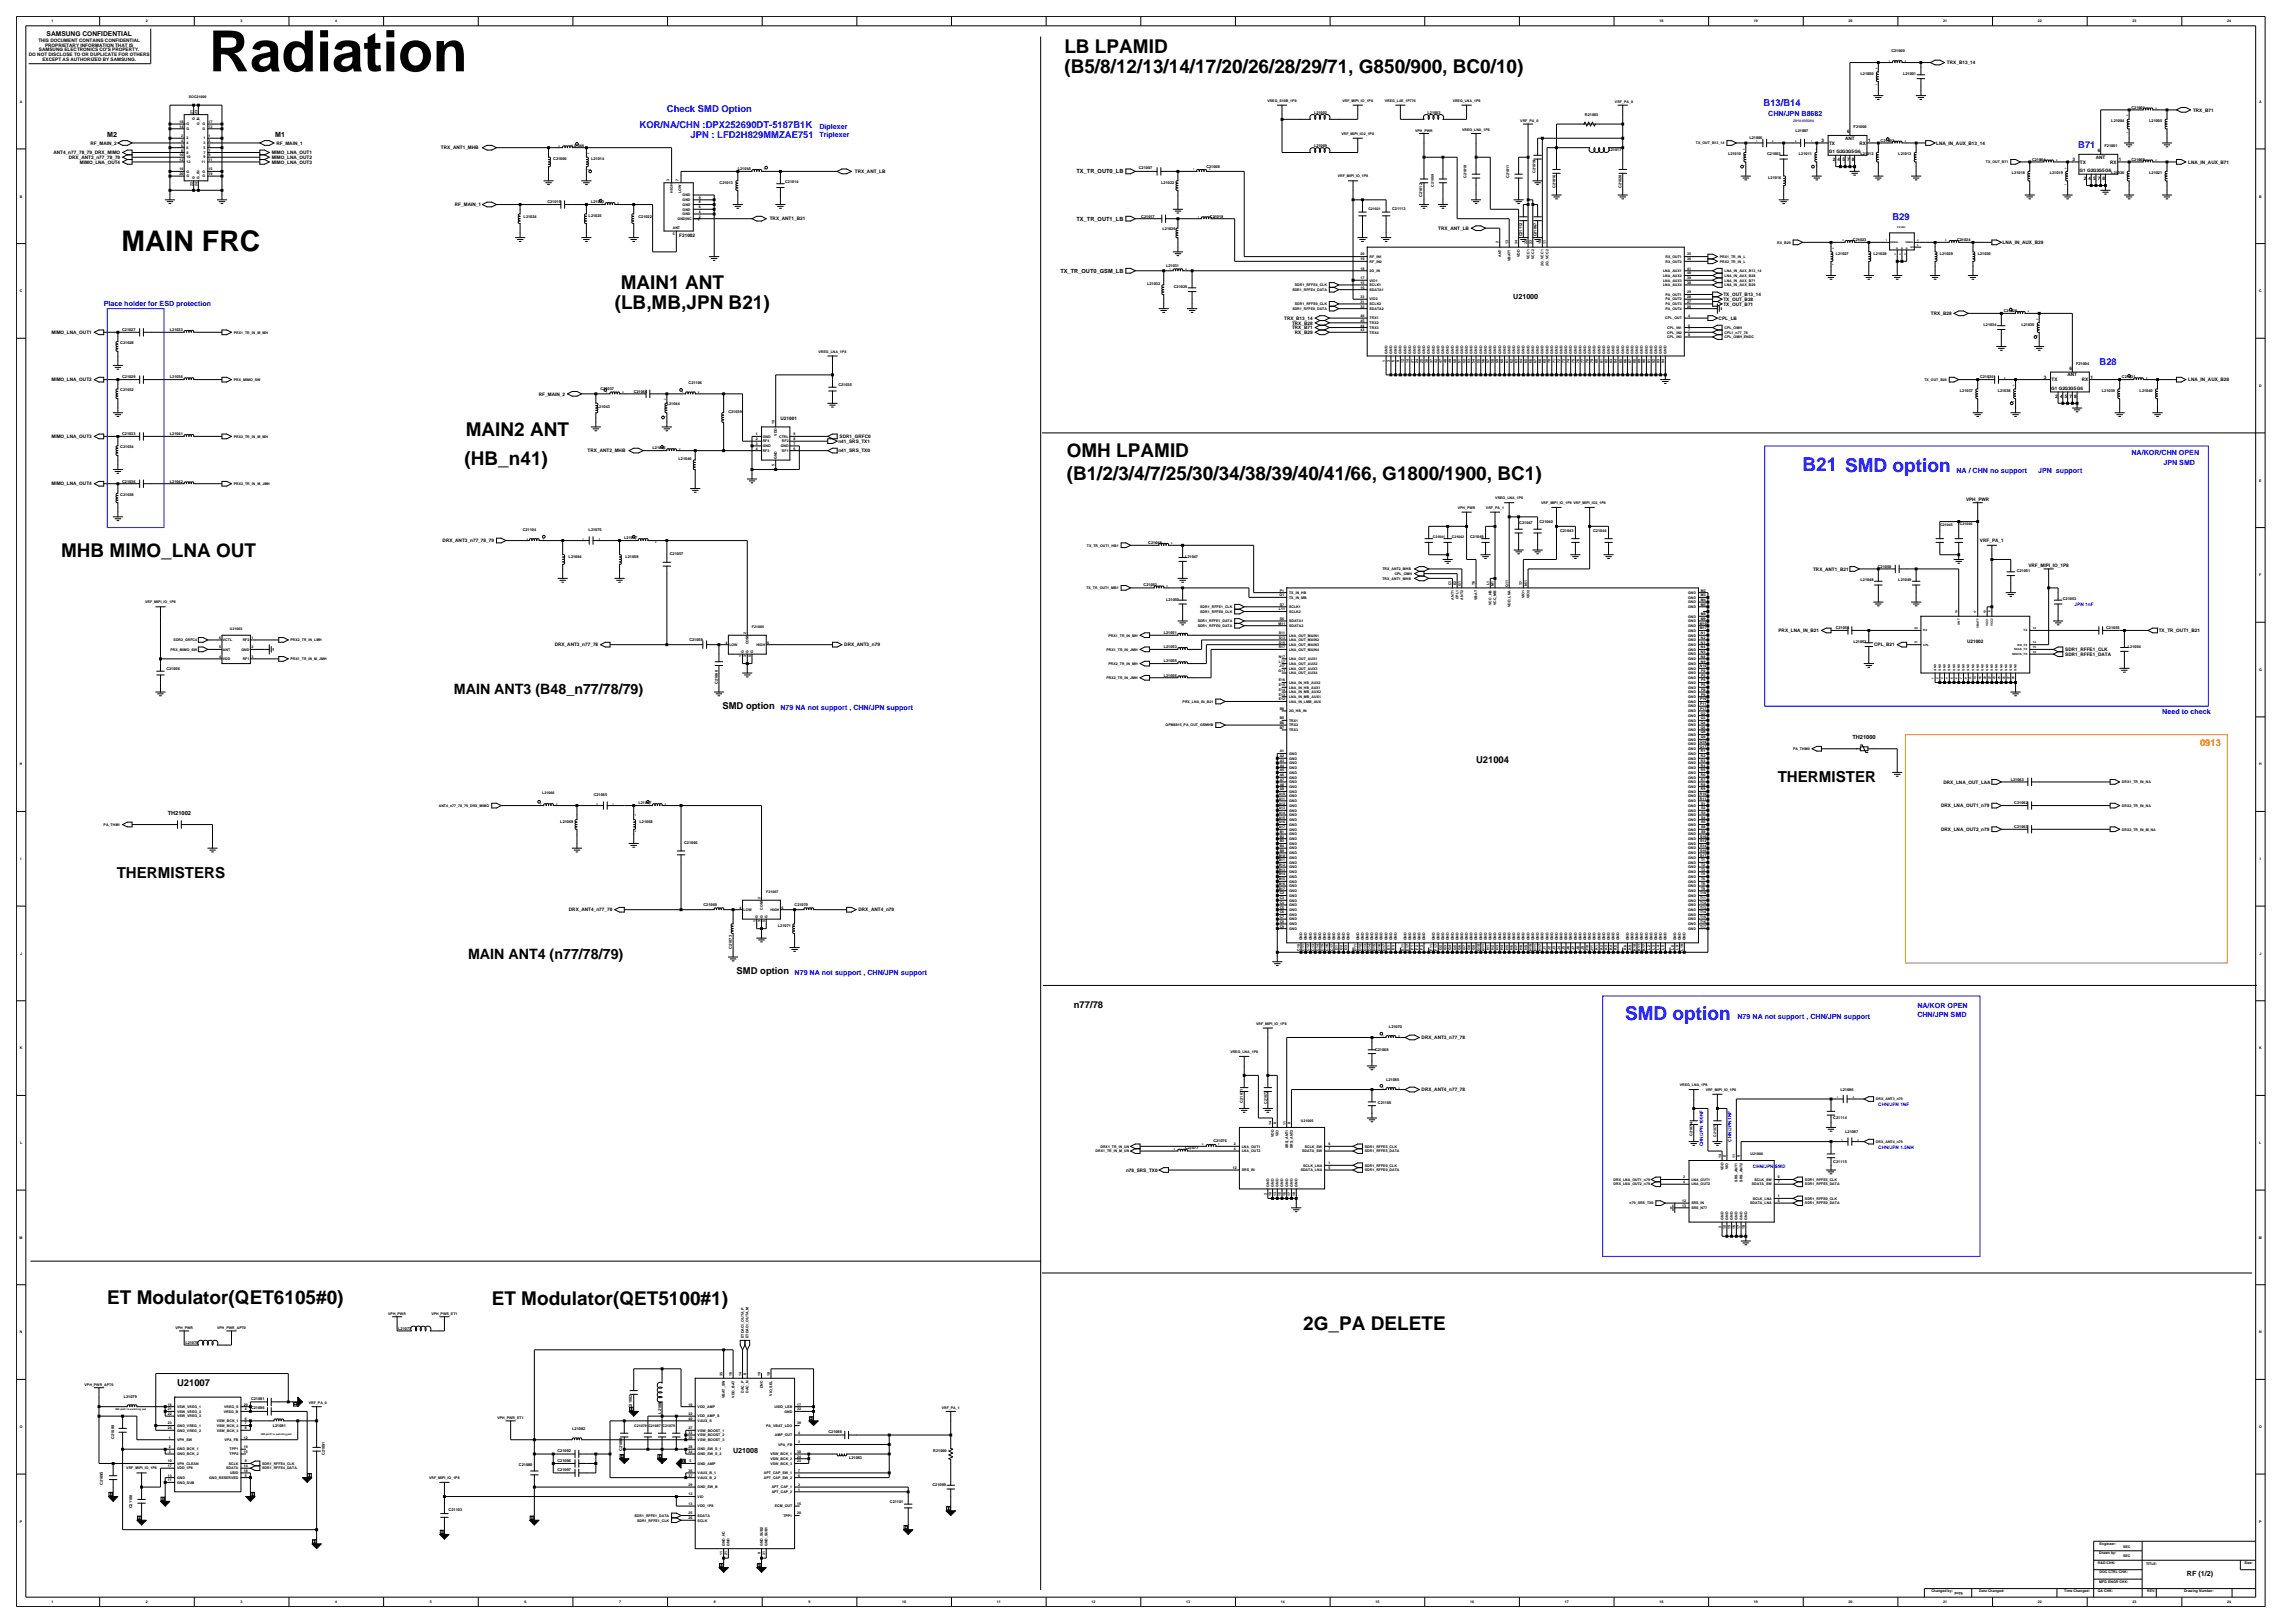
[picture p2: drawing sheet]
<svg xmlns="http://www.w3.org/2000/svg" width="420mm" height="297mm" viewBox="0 0 420 297" stroke-linecap="round" stroke-linejoin="round" font-family="sans-serif">
<defs><g id="words">
<text font-size="10.4" x="38.2" y="13.1">Radiation</text>
<text font-size="5.2" x="22.2" y="45.9">MAIN FRC</text>
<g font-size="3.5">
<text x="194.8" y="9.7">LB LPAMID</text>
<text x="194.8" y="13.4">(B5/8/12/13/14/17/20/26/28/29/71, G850/900, BC0/10)</text>
<text x="113.6" y="52.8">MAIN1 ANT</text>
<text x="112.5" y="56.5">(LB,MB,JPN B21)</text>
<text x="85.2" y="79.9">MAIN2 ANT</text>
<text x="195.2" y="83.5">OMH LPAMID</text>
<text x="85" y="85.1">(HB_n41)</text>
<text x="195.2" y="87.9">(B1/2/3/4/7/25/30/34/38/39/40/41/66, G1800/1900, BC1)</text>
<text x="11.2" y="101.9">MHB MIMO_LNA OUT</text>
<text x="19.6" y="238.6">ET Modulator(QET6105#0)</text>
<text x="90" y="238.8">ET Modulator(QET5100#1)</text>
<text x="238.5" y="243.3">2G_PA DELETE</text>
</g>
<g font-size="3.5" fill="#00f">
<text x="329.9" y="86.1">B21 SMD option</text>
<text x="297.4" y="186.6">SMD option</text>
</g>
<g font-size="2.8">
<text x="325.3" y="143.1">THERMISTER</text>
<text x="21.4" y="160.6">THERMISTERS</text>
</g>
<g font-size="2.6">
<text x="83.1" y="127.1">MAIN ANT3 (B48_n77/78/79)</text>
<text x="85.7" y="175.6">MAIN ANT4 (n77/78/79)</text>
</g>
<g font-size="1.7" fill="#00f">
<text x="117.1" y="23.4">KOR/NA/CHN :DPX252690DT-5187B1K</text>
<text x="122" y="20.5">Check SMD Option</text>
<text x="322.7" y="19.5">B13/B14</text>
<text x="126.4" y="25.3">JPN : LFD2H829MMZAE751</text>
<text x="380.3" y="27">B71</text>
<text x="346.3" y="40.2">B29</text>
<text x="384.2" y="66.9">B28</text>
</g>
<g font-size="1.7">
<text x="132.2" y="129.7">SMD option</text>
<text x="270.1" y="139.6">U21004</text>
<text x="134.8" y="178.2">SMD option</text>
<text x="196.5" y="184.4">n77/78</text>
<text x="32.4" y="253.7">U21007</text>
</g>
<text font-size="1.7" fill="#ff7f00" x="402.6" y="136.6">0913</text>
<g font-size="1.3" fill="#00f">
<text x="150" y="23.6">Diplexer</text>
<text x="323.6" y="21.2">CHN/JPN B8682</text>
<text x="150" y="25.1">Triplexer</text>
<text x="19" y="56">Place holder for ESD protection</text>
<text x="390.1" y="83.3">NA/KOR/CHN OPEN</text>
<text x="358" y="86.6">NA / CHN no support</text>
<text x="373" y="86.6">JPN support</text>
<text x="395.9" y="85.1">JPN SMD</text>
<text x="142.8" y="129.9">N79 NA not support , CHN/JPN support</text>
<text x="395.7" y="130.7">Need to check</text>
<text x="145.4" y="178.4">N79 NA not support , CHN/JPN support</text>
<text x="350.9" y="184.4">NA/KOR OPEN</text>
<text x="318" y="186.4">N79 NA not support , CHN/JPN support</text>
<text x="350.9" y="186.2">CHN/JPN SMD</text>
</g>
<g font-size="1.3">
<text x="19.6" y="25.1">M2</text>
<text x="50.4" y="25.1">M1</text>
<text x="276.9" y="54.8">U21000</text>
<text x="134.2" y="265.9">U21008</text>
<text x="400.2" y="288.4">RF (1/2)</text>
</g>
<text font-size="1.2" x="8.5" y="6.6">SAMSUNG CONFIDENTIAL</text>
<g font-size="1">
<text x="197" y="31.7">TX_TR_OUT0_LB</text>
<text x="197" y="40.4">TX_TR_OUT1_LB</text>
<text x="194.1" y="49.9">TX_TR_OUT0_GSM_LB</text>
<text x="339" y="135.3">TH21000</text>
<text x="30.7" y="149.1">TH21002</text>
</g>
<g font-size=".9">
<text x="5.3" y="10.2">DO NOT DISCLOSE TO OR DUPLICATE FOR OTHERS</text>
<text x="7" y="7.6">THIS DOCUMENT CONTAINS CONFIDENTIAL</text>
<text x="7.1" y="9.4">SAMSUNG ELECTRONICS CO'S PROPERTY.</text>
<text x="7.8" y="11.1">EXCEPT AS AUTHORIZED BY SAMSUNG.</text>
<text x="8.2" y="8.5">PROPRIETARY INFORMATION THAT IS</text>
<text x="356.3" y="11.8">TRX_B13_14</text>
<text x="401.3" y="20.4">TRX_B71</text>
<text x="9.8" y="28.2">ANT4_n77_78_79_DRX_MIMO</text>
<text x="12.6" y="29.1">DRX_ANT3_n77_78_79</text>
<text x="14.6" y="29.9">MIMO_LNA_OUT4</text>
<text x="16.6" y="26.5">RF_MAIN_2</text>
<text x="49.7" y="29.9">MIMO_LNA_OUT3</text>
<text x="49.7" y="28.2">MIMO_LNA_OUT1</text>
<text x="49.7" y="29.1">MIMO_LNA_OUT2</text>
<text x="50.6" y="26.5">RF_MAIN_1</text>
<text x="80.7" y="27.3">TRX_ANT1_MHB</text>
<text x="333.3" y="26">3</text>
<text x="334.7" y="28.1">G1 G2G3G5G6</text>
<text x="334.7" y="26.5">TX</text>
<text x="335.4" y="29.5">2</text>
<text x="336.3" y="29.5">4</text>
<text x="337.2" y="29.5">5</text>
<text x="337.7" y="25.6">ANT</text>
<text x="338" y="29.5">7</text>
<text x="338" y="24.4">6</text>
<text x="338.9" y="29.5">8</text>
<text x="340.3" y="26.5">RX</text>
<text x="341.9" y="26">1</text>
<text x="354.3" y="26.5">LNA_IN_AUX_B13_14</text>
<text x="379.3" y="29.5">3</text>
<text x="380.6" y="29.9">TX</text>
<text x="383.6" y="29">ANT</text>
<text x="383.9" y="27.8">6</text>
<text x="386.2" y="29.9">RX</text>
<text x="387.8" y="29.5">1</text>
<text x="400.5" y="29.9">LNA_IN_AUX_B71</text>
<text x="156.5" y="31.7">TRX_ANT_LB</text>
<text x="380.6" y="31.5">G1 G2G3G5G6</text>
<text x="381.3" y="32.9">2</text>
<text x="382.2" y="32.9">4</text>
<text x="383.1" y="32.9">5</text>
<text x="383.9" y="32.9">7</text>
<text x="384.8" y="32.9">8</text>
<text x="83.2" y="37.7">RF_MAIN_1</text>
<text x="140.9" y="40.3">TRX_ANT1_B21</text>
<text x="124.3" y="43.4">F21002</text>
<text x="263.2" y="42.1">TRX_ANT_LB</text>
<text x="366.5" y="44.7">LNA_IN_AUX_B29</text>
<text x="235" y="58.5">TRX_B13_14</text>
<text x="236.4" y="59.4">TRX_B28</text>
<text x="314.5" y="58.5">CPL_LB</text>
<text x="315.4" y="54.2">TX_OUT_B13_14</text>
<text x="315.4" y="55.1">TX_OUT_B28</text>
<text x="315.4" y="55.9">TX_OUT_B71</text>
<text x="353.4" y="57.7">TRX_B28</text>
<text x="9.4" y="61.1">MIMO_LNA_OUT1</text>
<text x="236.4" y="60.2">TRX_B71</text>
<text x="237" y="61.1">RX_B29</text>
<text x="9.4" y="69.8">MIMO_LNA_OUT2</text>
<text x="374.1" y="69.3">3</text>
<text x="375.4" y="71.4">G1 G2G3G5G6</text>
<text x="375.4" y="69.8">TX</text>
<text x="378.4" y="68.9">ANT</text>
<text x="378.7" y="67.7">6</text>
<text x="381" y="69.8">RX</text>
<text x="382.6" y="69.3">1</text>
<text x="400.5" y="69.8">LNA_IN_AUX_B28</text>
<text x="98.6" y="72.4">RF_MAIN_2</text>
<text x="142.8" y="76.9">U21001</text>
<text x="376.1" y="72.8">2</text>
<text x="377" y="72.8">4</text>
<text x="377.9" y="72.8">5</text>
<text x="378.7" y="72.8">7</text>
<text x="379.6" y="72.8">8</text>
<text x="9.4" y="80.2">MIMO_LNA_OUT3</text>
<text x="107.5" y="82.8">TRX_ANT2_MHB</text>
<text x="153.4" y="81">n41_SRS_TX1</text>
<text x="153.4" y="82.8">n41_SRS_TX0</text>
<text x="153.7" y="80.2">SDR1_GRFC0</text>
<text x="9.4" y="88.8">MIMO_LNA_OUT4</text>
<text x="359.8" y="91.6">VPH_PWR</text>
<text x="81" y="99.2">DRX_ANT3_n77_78_79</text>
<text x="362.3" y="99.2">VRF_PA_1</text>
<text x="331.8" y="104.4">TRX_ANT1_B21</text>
<text x="371.2" y="103.8">VRF_MIPI_IO_1P8</text>
<text x="101.5" y="118.3">DRX_ANT3_n77_78</text>
<text x="154.5" y="118.3">DRX_ANT3_n79</text>
<text x="325.5" y="115.7">PRX_LNA_IN_B21</text>
<text x="343" y="118.3">CPL_B21</text>
<text x="360" y="117.6">U21002</text>
<text x="377.9" y="119.1">SDR1_RFFE1_CLK</text>
<text x="395.1" y="115.7">TX_TR_OUT1_B21</text>
<text x="377.9" y="120">SDR1_RFFE1_DATA</text>
<text x="355.7" y="143.4">DRX_LNA_OUT_LAA</text>
<text x="355.2" y="147.7">DRX_LNA_OUT1_n79</text>
<text x="355.2" y="152.1">DRX_LNA_OUT2_n79</text>
<text x="104.1" y="166.8">DRX_ANT4_n77_78</text>
<text x="157.1" y="166.8">DRX_ANT4_n79</text>
<text x="260.2" y="190.2">DRX_ANT3_n77_78</text>
<text x="260.2" y="199.7">DRX_ANT4_n77_78</text>
<text x="206.1" y="214.4">n78_SRS_TX0</text>
</g>
<g font-size=".9" fill="#00f">
<text x="379.7" y="110.8">JPN 1nF</text>
<text x="343.7" y="202.4">CHN/JPN 1NF</text>
<text x="311.7" y="209.8" transform="rotate(-90 311.7 209.8)">CHN/JPN 100NF</text>
<text x="316.9" y="208.9" transform="rotate(-90 316.9 208.9)">CHN/JPN 1NF</text>
<text x="320.8" y="213.7">CHN/JPN SMD</text>
<text x="343.7" y="210.2">CHN/JPN 1.5NH</text>
</g>
<g font-size=".7">
<text x="9.4" y="4.1">1</text>
<text x="26.7" y="4.1">2</text>
<text x="44" y="4.1">3</text>
<text x="61.4" y="4.1">4</text>
<text x="303.7" y="4.1">18</text>
<text x="321" y="4.1">19</text>
<text x="338.3" y="4.1">20</text>
<text x="355.6" y="4.1">21</text>
<text x="372.9" y="4.1">22</text>
<text x="390.3" y="4.1">23</text>
<text x="407.6" y="4.1">24</text>
<text x="346.1" y="9.5">C21000</text>
<text x="34.6" y="17.9">SOC21000</text>
<text x="340.5" y="13.7">L21000</text>
<text x="348.3" y="13.7">L21001</text>
<text x="3.6" y="18.8">A</text>
<text x="32.8" y="22.5">18</text>
<text x="32.8" y="23.4">14</text>
<text x="34.1" y="22.9">G</text>
<text x="34.1" y="23.8">G</text>
<text x="35.3" y="20.8" transform="rotate(-90 35.3 20.8)">21</text>
<text x="35.6" y="21.9" transform="rotate(-90 35.6 21.9)">G</text>
<text x="36.1" y="20.8" transform="rotate(-90 36.1 20.8)">23</text>
<text x="36.5" y="22.9" transform="rotate(-90 36.5 22.9)">G_IN</text>
<text x="37.1" y="23.8">G</text>
<text x="37.1" y="22.9">G</text>
<text x="38.2" y="23.4">13</text>
<text x="38.2" y="22.5">17</text>
<text x="231.9" y="18.6">VREG_S10B_1P8</text>
<text x="240.5" y="20.8">L21002</text>
<text x="245.7" y="18.6">VRF_MIPI_IO_1P8</text>
<text x="253.4" y="18.6">VREG_L4E_1P776</text>
<text x="261.2" y="20.8">L21003</text>
<text x="265.9" y="18.6">VREG_LNA_1P8</text>
<text x="278.2" y="22.3">VRF_PA_0</text>
<text x="290.1" y="21.3">R21003</text>
<text x="295.5" y="18.8">VRF_PA_0</text>
<text x="339.2" y="23.5">F21000</text>
<text x="386.4" y="22.3">L21004</text>
<text x="390.1" y="19.9">C21001</text>
<text x="393.3" y="22.3">L21005</text>
<text x="413.4" y="18.8">A</text>
<text x="32.8" y="28.6">10</text>
<text x="32.8" y="29.5">12</text>
<text x="33.2" y="26">4</text>
<text x="33.2" y="26.9">6</text>
<text x="33.2" y="27.7">8</text>
<text x="33.2" y="25.1">2</text>
<text x="34.1" y="26.4">4</text>
<text x="34.1" y="27.3">6</text>
<text x="34.1" y="28.1">8</text>
<text x="34.1" y="25.5">2</text>
<text x="34.1" y="29">10</text>
<text x="34.1" y="29.8">12</text>
<text x="36.9" y="29.8">11</text>
<text x="37.2" y="26.4">3</text>
<text x="37.2" y="27.3">5</text>
<text x="37.2" y="28.1">7</text>
<text x="37.2" y="29">9</text>
<text x="37.2" y="25.5">1</text>
<text x="38.2" y="29.5">11</text>
<text x="38.2" y="26">3</text>
<text x="38.2" y="26.9">5</text>
<text x="38.2" y="27.7">7</text>
<text x="38.2" y="28.6">9</text>
<text x="38.2" y="25.1">1</text>
<text x="101.2" y="29.3">C21006</text>
<text x="104.7" y="26.8">L21008</text>
<text x="108.2" y="29.3">L21014</text>
<text x="240.5" y="26.9">L21009</text>
<text x="245.5" y="24.7">VRF_MIPI_IO2_1P8</text>
<text x="259" y="24.2">VPH_PWR</text>
<text x="267.6" y="24">VREG_LNA_1P8</text>
<text x="294.4" y="27.7">L21017</text>
<text x="310.4" y="26.4">TX_OUT_B13_14</text>
<text x="316.2" y="28.4">L21010</text>
<text x="320.1" y="25.5">L21006</text>
<text x="323.4" y="28.3">C21003</text>
<text x="328.6" y="24.2">L21007</text>
<text x="329.2" y="28.4">L21011</text>
<text x="340.5" y="28.4">L21012</text>
<text x="344.2" y="25.9">C21002</text>
<text x="347.4" y="28.4">L21013</text>
<text x="363.4" y="29.9">TX_OUT_B71</text>
<text x="371.9" y="29.4">C21004</text>
<text x="385.1" y="26.9">F21001</text>
<text x="390.1" y="29.4">C21005</text>
<text x="32.8" y="32">20</text>
<text x="32.8" y="31.2">16</text>
<text x="34.1" y="32.4">G</text>
<text x="34.1" y="31.6">G</text>
<text x="35.3" y="34" transform="rotate(-90 35.3 34)">22</text>
<text x="35.6" y="32.7" transform="rotate(-90 35.6 32.7)">G</text>
<text x="36.1" y="34" transform="rotate(-90 36.1 34)">24</text>
<text x="36.5" y="32.7" transform="rotate(-90 36.5 32.7)">G_IN</text>
<text x="37.1" y="32.4">G</text>
<text x="37.1" y="31.6">G</text>
<text x="38.2" y="32">19</text>
<text x="38.2" y="31.2">15</text>
<text x="122.5" y="33.1" transform="rotate(-90 122.5 33.1)">3</text>
<text x="123.1" y="35.3" transform="rotate(-90 123.1 35.3)">HIGH</text>
<text x="124.2" y="33.1" transform="rotate(-90 124.2 33.1)">7</text>
<text x="124.7" y="35.3" transform="rotate(-90 124.7 35.3)">LOW</text>
<text x="124.9" y="35.9">GND</text>
<text x="131.7" y="33.6">C21013</text>
<text x="135" y="31.2">L21015</text>
<text x="143.7" y="33.5">C21014</text>
<text x="208.4" y="30.9">C21007</text>
<text x="212.5" y="33.6">L21022</text>
<text x="220.8" y="30.7">C21008</text>
<text x="244.8" y="32.5">VRF_MIPI_IO_1P8</text>
<text x="262.4" y="34.2" transform="rotate(-90 262.4 34.2)">C21009</text>
<text x="268.4" y="32.6" transform="rotate(-90 268.4 32.6)">C21010</text>
<text x="276.2" y="32.6" transform="rotate(-90 276.2 32.6)">C21011</text>
<text x="281" y="31.7" transform="rotate(-90 281 31.7)">C21019</text>
<text x="284.6" y="34.4" transform="rotate(-90 284.6 34.4)">C21016</text>
<text x="296.8" y="34.4" transform="rotate(-90 296.8 34.4)">C21020</text>
<text x="323.6" y="32.7">L21016</text>
<text x="368.2" y="31.9">L21018</text>
<text x="375.1" y="31.9">L21019</text>
<text x="386.4" y="31.9">L21020</text>
<text x="393.3" y="31.9">L21021</text>
<text x="3.6" y="36.1">B</text>
<text x="95.8" y="39.8">L21024</text>
<text x="100.2" y="37.2">C21015</text>
<text x="107.7" y="39.7">L21025</text>
<text x="108.2" y="37.2">L21023</text>
<text x="116.8" y="39.8">C21022</text>
<text x="123.1" y="42">ANT</text>
<text x="124" y="40.3">GND|NC</text>
<text x="124.9" y="39.4">GND</text>
<text x="124.9" y="38.5">GND</text>
<text x="124.9" y="37.7">GND</text>
<text x="124.9" y="36.8">GND</text>
<text x="127.7" y="40.5">1</text>
<text x="127.9" y="36.3">9</text>
<text x="127.9" y="39.8">2</text>
<text x="127.9" y="38.9">4</text>
<text x="127.9" y="38.1">6</text>
<text x="127.9" y="37.2">8</text>
<text x="208.9" y="39.8">C21017</text>
<text x="221.4" y="39.8">C21018</text>
<text x="250.4" y="38.5">C21021</text>
<text x="254.8" y="38.5">C21113</text>
<text x="260.2" y="36" transform="rotate(-90 260.2 36)">C21012</text>
<text x="413.4" y="36.1">B</text>
<text x="123.1" y="43.1">5</text>
<text x="212.7" y="42">L21026</text>
<text x="249" y="47.6">19</text>
<text x="249" y="46.7">20</text>
<text x="250.6" y="47.2">RF_IN1</text>
<text x="274.3" y="44.5" transform="rotate(-90 274.3 44.5)">2</text>
<text x="274.7" y="47" transform="rotate(-90 274.7 47)">ANT</text>
<text x="276" y="44.7" transform="rotate(-90 276 44.7)">13</text>
<text x="276.4" y="47.8" transform="rotate(-90 276.4 47.8)">VBATT</text>
<text x="277.7" y="44.7" transform="rotate(-90 277.7 44.7)">34</text>
<text x="278.2" y="47" transform="rotate(-90 278.2 47)">VDD</text>
<text x="278.6" y="43.3" transform="rotate(-90 278.6 43.3)">C21112</text>
<text x="279.5" y="44.7" transform="rotate(-90 279.5 44.7)">22</text>
<text x="279.9" y="47.4" transform="rotate(-90 279.9 47.4)">VCC1</text>
<text x="280.3" y="44.7" transform="rotate(-90 280.3 44.7)">23</text>
<text x="280.7" y="47.4" transform="rotate(-90 280.7 47.4)">VCC2</text>
<text x="281.2" y="43.3" transform="rotate(-90 281.2 43.3)">C21067</text>
<text x="282.1" y="44.7" transform="rotate(-90 282.1 44.7)">10</text>
<text x="282.9" y="44.7" transform="rotate(-90 282.9 44.7)">11</text>
<text x="304.8" y="47.2">RX_OUT1</text>
<text x="308.7" y="46.7">35</text>
<text x="308.7" y="47.6">36</text>
<text x="314.7" y="47.2">PRX1_TR_IN_L</text>
<text x="325.2" y="44.6">RX_B29</text>
<text x="336" y="46.6">L21027</text>
<text x="339.1" y="44.1">C21023</text>
<text x="342.9" y="46.6">L21028</text>
<text x="355" y="46.6">L21029</text>
<text x="358.2" y="44.1">C21024</text>
<text x="361.9" y="46.6">L21030</text>
<text x="3.6" y="53.5">C</text>
<text x="209.9" y="52.1">L21032</text>
<text x="213.4" y="48.9">L21031</text>
<text x="214.8" y="52.6">C21025</text>
<text x="236.5" y="53.2">SDR1_RFFE4_DATA</text>
<text x="237" y="52.4">SDR1_RFFE4_CLK</text>
<text x="249" y="52.8">16</text>
<text x="249" y="51.1">17</text>
<text x="249" y="49.3">18</text>
<text x="249" y="52">15</text>
<text x="250.6" y="53.2">SDATA1</text>
<text x="250.6" y="51.5">VIO1</text>
<text x="250.6" y="49.8">2G_IN</text>
<text x="250.6" y="48.1">RF_IN2</text>
<text x="250.6" y="52.4">SCLK1</text>
<text x="282.5" y="48.6" transform="rotate(-90 282.5 48.6)">2G_VCC1</text>
<text x="283.4" y="48.6" transform="rotate(-90 283.4 48.6)">2G_VCC2</text>
<text x="304.4" y="52.4">LNA_AUX4</text>
<text x="304.4" y="51.5">LNA_AUX3</text>
<text x="304.4" y="50.6">LNA_AUX2</text>
<text x="304.4" y="49.8">LNA_AUX1</text>
<text x="304.8" y="48.1">RX_OUT2</text>
<text x="308.7" y="52">38</text>
<text x="308.7" y="51.1">39</text>
<text x="308.7" y="50.2">40</text>
<text x="308.7" y="49.3">41</text>
<text x="308.7" y="53.7">29</text>
<text x="314.7" y="48.1">PRX2_TR_IN_L</text>
<text x="315.6" y="49.8">LNA_IN_AUX_B13_14</text>
<text x="315.6" y="50.6">LNA_IN_AUX_B28</text>
<text x="315.6" y="51.5">LNA_IN_AUX_B71</text>
<text x="315.6" y="52.4">LNA_IN_AUX_B29</text>
<text x="413.4" y="53.5">C</text>
<text x="236.5" y="56.7">SDR1_RFFE0_DATA</text>
<text x="237" y="55.8">SDR1_RFFE0_CLK</text>
<text x="249" y="58.9">45</text>
<text x="249" y="58">46</text>
<text x="249" y="59.7">44</text>
<text x="249" y="55.4">31</text>
<text x="249" y="56.3">32</text>
<text x="249" y="54.5">33</text>
<text x="250.6" y="59.3">TRX2</text>
<text x="250.6" y="58.4">TRX1</text>
<text x="250.6" y="55.8">SCLK2</text>
<text x="250.6" y="56.7">SDATA2</text>
<text x="250.6" y="55">VIO2</text>
<text x="304.8" y="58.4">CPL_OUT</text>
<text x="304.8" y="56.7">PA_OUT4</text>
<text x="304.8" y="55.8">PA_OUT3</text>
<text x="304.8" y="55">PA_OUT2</text>
<text x="304.8" y="54.1">PA_OUT1</text>
<text x="308.7" y="56.3">26</text>
<text x="308.7" y="55.4">27</text>
<text x="308.7" y="54.5">28</text>
<text x="308.9" y="59.7">6</text>
<text x="308.9" y="58">4</text>
<text x="363" y="59.6">L21034</text>
<text x="366.7" y="57.1">C21026</text>
<text x="369.9" y="59.6">L21035</text>
<text x="22" y="63">C21028</text>
<text x="22.3" y="60.6">C21027</text>
<text x="31.1" y="60.6">L21033</text>
<text x="42.8" y="61">PRX1_TR_IN_M_MH</text>
<text x="149.8" y="64.5">VREG_LNA_1P8</text>
<text x="249" y="60.6">43</text>
<text x="250.6" y="61">TRX4</text>
<text x="250.6" y="60.2">TRX3</text>
<text x="253.9" y="64.7" transform="rotate(-90 253.9 64.7)">GND</text>
<text x="254.8" y="64.7" transform="rotate(-90 254.8 64.7)">GND</text>
<text x="255.6" y="64.7" transform="rotate(-90 255.6 64.7)">GND</text>
<text x="256.5" y="64.7" transform="rotate(-90 256.5 64.7)">GND</text>
<text x="257.4" y="64.7" transform="rotate(-90 257.4 64.7)">GND</text>
<text x="258.2" y="64.7" transform="rotate(-90 258.2 64.7)">GND</text>
<text x="259.1" y="64.7" transform="rotate(-90 259.1 64.7)">GND</text>
<text x="260" y="64.7" transform="rotate(-90 260 64.7)">GND</text>
<text x="260.8" y="64.7" transform="rotate(-90 260.8 64.7)">GND</text>
<text x="261.7" y="64.7" transform="rotate(-90 261.7 64.7)">GND</text>
<text x="262.6" y="64.7" transform="rotate(-90 262.6 64.7)">GND</text>
<text x="263.4" y="64.7" transform="rotate(-90 263.4 64.7)">GND</text>
<text x="264.3" y="64.7" transform="rotate(-90 264.3 64.7)">GND</text>
<text x="265.2" y="64.7" transform="rotate(-90 265.2 64.7)">GND</text>
<text x="266" y="64.7" transform="rotate(-90 266 64.7)">GND</text>
<text x="266.9" y="64.7" transform="rotate(-90 266.9 64.7)">GND</text>
<text x="267.8" y="64.7" transform="rotate(-90 267.8 64.7)">GND</text>
<text x="268.6" y="64.7" transform="rotate(-90 268.6 64.7)">GND</text>
<text x="269.5" y="64.7" transform="rotate(-90 269.5 64.7)">GND</text>
<text x="270.4" y="64.7" transform="rotate(-90 270.4 64.7)">GND</text>
<text x="271.2" y="64.7" transform="rotate(-90 271.2 64.7)">GND</text>
<text x="272.1" y="64.7" transform="rotate(-90 272.1 64.7)">GND</text>
<text x="273" y="64.7" transform="rotate(-90 273 64.7)">GND</text>
<text x="273.8" y="64.7" transform="rotate(-90 273.8 64.7)">GND</text>
<text x="274.7" y="64.7" transform="rotate(-90 274.7 64.7)">GND</text>
<text x="275.6" y="64.7" transform="rotate(-90 275.6 64.7)">GND</text>
<text x="276.4" y="64.7" transform="rotate(-90 276.4 64.7)">GND</text>
<text x="277.3" y="64.7" transform="rotate(-90 277.3 64.7)">GND</text>
<text x="278.2" y="64.7" transform="rotate(-90 278.2 64.7)">GND</text>
<text x="279" y="64.7" transform="rotate(-90 279 64.7)">GND</text>
<text x="279.9" y="64.7" transform="rotate(-90 279.9 64.7)">GND</text>
<text x="280.7" y="64.7" transform="rotate(-90 280.7 64.7)">GND</text>
<text x="281.6" y="64.7" transform="rotate(-90 281.6 64.7)">GND</text>
<text x="282.5" y="64.7" transform="rotate(-90 282.5 64.7)">GND</text>
<text x="283.4" y="64.7" transform="rotate(-90 283.4 64.7)">GND</text>
<text x="284.2" y="64.7" transform="rotate(-90 284.2 64.7)">GND</text>
<text x="285.1" y="64.7" transform="rotate(-90 285.1 64.7)">GND</text>
<text x="285.9" y="64.7" transform="rotate(-90 285.9 64.7)">GND</text>
<text x="286.8" y="64.7" transform="rotate(-90 286.8 64.7)">GND</text>
<text x="287.7" y="64.7" transform="rotate(-90 287.7 64.7)">GND</text>
<text x="288.5" y="64.7" transform="rotate(-90 288.5 64.7)">GND</text>
<text x="289.4" y="64.7" transform="rotate(-90 289.4 64.7)">GND</text>
<text x="290.3" y="64.7" transform="rotate(-90 290.3 64.7)">GND</text>
<text x="291.2" y="64.7" transform="rotate(-90 291.2 64.7)">GND</text>
<text x="292" y="64.7" transform="rotate(-90 292 64.7)">GND</text>
<text x="292.9" y="64.7" transform="rotate(-90 292.9 64.7)">GND</text>
<text x="293.7" y="64.7" transform="rotate(-90 293.7 64.7)">GND</text>
<text x="294.6" y="64.7" transform="rotate(-90 294.6 64.7)">GND</text>
<text x="295.5" y="64.7" transform="rotate(-90 295.5 64.7)">GND</text>
<text x="296.3" y="64.7" transform="rotate(-90 296.3 64.7)">GND</text>
<text x="297.2" y="64.7" transform="rotate(-90 297.2 64.7)">GND</text>
<text x="298.1" y="64.7" transform="rotate(-90 298.1 64.7)">GND</text>
<text x="298.9" y="64.7" transform="rotate(-90 298.9 64.7)">GND</text>
<text x="299.8" y="64.7" transform="rotate(-90 299.8 64.7)">GND</text>
<text x="300.7" y="64.7" transform="rotate(-90 300.7 64.7)">GND</text>
<text x="301.5" y="64.7" transform="rotate(-90 301.5 64.7)">GND</text>
<text x="302.4" y="64.7" transform="rotate(-90 302.4 64.7)">GND</text>
<text x="303.3" y="64.7" transform="rotate(-90 303.3 64.7)">GND</text>
<text x="304.1" y="64.7" transform="rotate(-90 304.1 64.7)">GND</text>
<text x="305" y="64.7" transform="rotate(-90 305 64.7)">GND</text>
<text x="305.1" y="61.9">CPL_IN3</text>
<text x="305.1" y="61">CPL_IN2</text>
<text x="305.1" y="60.2">CPL_IN1</text>
<text x="308.9" y="61.5">8</text>
<text x="308.9" y="60.6">7</text>
<text x="315.6" y="60.2">CPL_OMH</text>
<text x="315.6" y="61">CPL1_n77_78</text>
<text x="315.6" y="61.9">CPL_OMH_ENDC</text>
<text x="22" y="71.6">C21032</text>
<text x="22.3" y="69.3">C21029</text>
<text x="31.1" y="69.3">L21036</text>
<text x="42.8" y="69.7">PRX_MIMO_SW</text>
<text x="109.9" y="71.4">C21037</text>
<text x="116" y="71.8">C21064</text>
<text x="126" y="70.3">C21106</text>
<text x="153.4" y="70.6">C21035</text>
<text x="253.5" y="66.2" transform="rotate(-90 253.5 66.2)">1</text>
<text x="254.3" y="66.2" transform="rotate(-90 254.3 66.2)">3</text>
<text x="255.2" y="66.2" transform="rotate(-90 255.2 66.2)">5</text>
<text x="256.1" y="66.2" transform="rotate(-90 256.1 66.2)">9</text>
<text x="256.9" y="66.4" transform="rotate(-90 256.9 66.4)">12</text>
<text x="257.8" y="66.4" transform="rotate(-90 257.8 66.4)">14</text>
<text x="258.7" y="66.4" transform="rotate(-90 258.7 66.4)">21</text>
<text x="259.5" y="66.4" transform="rotate(-90 259.5 66.4)">24</text>
<text x="260.4" y="66.4" transform="rotate(-90 260.4 66.4)">25</text>
<text x="261.3" y="66.4" transform="rotate(-90 261.3 66.4)">30</text>
<text x="262.1" y="66.4" transform="rotate(-90 262.1 66.4)">37</text>
<text x="263" y="66.4" transform="rotate(-90 263 66.4)">42</text>
<text x="263.9" y="66.4" transform="rotate(-90 263.9 66.4)">47</text>
<text x="264.7" y="66.4" transform="rotate(-90 264.7 66.4)">48</text>
<text x="265.6" y="66.4" transform="rotate(-90 265.6 66.4)">49</text>
<text x="266.5" y="66.4" transform="rotate(-90 266.5 66.4)">50</text>
<text x="267.3" y="66.4" transform="rotate(-90 267.3 66.4)">51</text>
<text x="268.2" y="66.4" transform="rotate(-90 268.2 66.4)">52</text>
<text x="269.1" y="66.4" transform="rotate(-90 269.1 66.4)">53</text>
<text x="269.9" y="66.4" transform="rotate(-90 269.9 66.4)">54</text>
<text x="270.8" y="66.4" transform="rotate(-90 270.8 66.4)">55</text>
<text x="271.7" y="66.4" transform="rotate(-90 271.7 66.4)">56</text>
<text x="272.5" y="66.4" transform="rotate(-90 272.5 66.4)">57</text>
<text x="273.4" y="66.4" transform="rotate(-90 273.4 66.4)">58</text>
<text x="274.3" y="66.4" transform="rotate(-90 274.3 66.4)">59</text>
<text x="275.1" y="66.4" transform="rotate(-90 275.1 66.4)">60</text>
<text x="276" y="66.4" transform="rotate(-90 276 66.4)">61</text>
<text x="276.9" y="66.4" transform="rotate(-90 276.9 66.4)">62</text>
<text x="277.7" y="66.4" transform="rotate(-90 277.7 66.4)">63</text>
<text x="278.6" y="66.4" transform="rotate(-90 278.6 66.4)">64</text>
<text x="279.5" y="66.4" transform="rotate(-90 279.5 66.4)">65</text>
<text x="280.3" y="66.4" transform="rotate(-90 280.3 66.4)">66</text>
<text x="281.2" y="66.4" transform="rotate(-90 281.2 66.4)">67</text>
<text x="282.1" y="66.4" transform="rotate(-90 282.1 66.4)">68</text>
<text x="282.9" y="66.4" transform="rotate(-90 282.9 66.4)">69</text>
<text x="283.8" y="66.4" transform="rotate(-90 283.8 66.4)">70</text>
<text x="284.6" y="66.4" transform="rotate(-90 284.6 66.4)">71</text>
<text x="285.5" y="66.4" transform="rotate(-90 285.5 66.4)">72</text>
<text x="286.4" y="66.4" transform="rotate(-90 286.4 66.4)">73</text>
<text x="287.3" y="66.4" transform="rotate(-90 287.3 66.4)">74</text>
<text x="288.1" y="66.4" transform="rotate(-90 288.1 66.4)">75</text>
<text x="289" y="66.4" transform="rotate(-90 289 66.4)">76</text>
<text x="289.8" y="66.4" transform="rotate(-90 289.8 66.4)">77</text>
<text x="290.7" y="66.4" transform="rotate(-90 290.7 66.4)">78</text>
<text x="291.6" y="66.4" transform="rotate(-90 291.6 66.4)">79</text>
<text x="292.4" y="66.4" transform="rotate(-90 292.4 66.4)">80</text>
<text x="293.3" y="66.4" transform="rotate(-90 293.3 66.4)">81</text>
<text x="294.2" y="66.4" transform="rotate(-90 294.2 66.4)">82</text>
<text x="295.1" y="66.4" transform="rotate(-90 295.1 66.4)">83</text>
<text x="295.9" y="66.4" transform="rotate(-90 295.9 66.4)">84</text>
<text x="296.8" y="66.4" transform="rotate(-90 296.8 66.4)">85</text>
<text x="297.6" y="66.4" transform="rotate(-90 297.6 66.4)">86</text>
<text x="298.5" y="66.4" transform="rotate(-90 298.5 66.4)">87</text>
<text x="299.4" y="66.4" transform="rotate(-90 299.4 66.4)">88</text>
<text x="300.2" y="66.4" transform="rotate(-90 300.2 66.4)">89</text>
<text x="301.1" y="66.4" transform="rotate(-90 301.1 66.4)">90</text>
<text x="302" y="66.4" transform="rotate(-90 302 66.4)">91</text>
<text x="302.8" y="66.4" transform="rotate(-90 302.8 66.4)">92</text>
<text x="303.7" y="66.4" transform="rotate(-90 303.7 66.4)">93</text>
<text x="304.6" y="66.4" transform="rotate(-90 304.6 66.4)">94</text>
<text x="352.2" y="69.7">TX_OUT_B28</text>
<text x="358.7" y="71.7">L21037</text>
<text x="362.4" y="69.3">C21030</text>
<text x="365.6" y="71.7">L21038</text>
<text x="379.9" y="66.8">F21004</text>
<text x="384.7" y="71.7">L21039</text>
<text x="388.3" y="69.3">C21031</text>
<text x="391.6" y="71.7">L21040</text>
<text x="413.4" y="70.8">D</text>
<text x="109.2" y="74.7">L21043</text>
<text x="122" y="74.1">L21044</text>
<text x="133.3" y="75.5">C21039</text>
<text x="141.8" y="77.6" transform="rotate(-90 141.8 77.6)">10</text>
<text x="22" y="82">C21034</text>
<text x="22.3" y="79.6">C21033</text>
<text x="31.1" y="79.6">L21041</text>
<text x="42.8" y="80.1">PRX2_TR_IN_M_MH</text>
<text x="119.4" y="82.2">L21045</text>
<text x="138.3" y="81.4">3</text>
<text x="138.3" y="82.3">4</text>
<text x="138.3" y="79.7">1</text>
<text x="138.3" y="80.5">2</text>
<text x="139.6" y="81.8">GND</text>
<text x="139.6" y="82.7">RF3</text>
<text x="139.6" y="80.1">GND</text>
<text x="139.6" y="81">RF4</text>
<text x="142.2" y="84" transform="rotate(-90 142.2 84)">GND</text>
<text x="142.2" y="79.7" transform="rotate(-90 142.2 79.7)">VDD</text>
<text x="142.6" y="80.1">CTRL</text>
<text x="142.9" y="81.8">GND</text>
<text x="143.1" y="82.7">RF1</text>
<text x="143.1" y="81">RF2</text>
<text x="145.2" y="82.3">6</text>
<text x="145.2" y="81.4">7</text>
<text x="145.2" y="80.5">8</text>
<text x="145.2" y="79.7">9</text>
<text x="22.3" y="88.3">C21036</text>
<text x="31.1" y="88.3">L21042</text>
<text x="42.8" y="88.7">PRX2_TR_IN_M_JMH</text>
<text x="124.2" y="84.3">L21046</text>
<text x="141.8" y="85.2" transform="rotate(-90 141.8 85.2)">5</text>
<text x="413.4" y="88.1">E</text>
<text x="22" y="90.7">C21038</text>
<text x="266.8" y="93.1">VPH_PWR</text>
<text x="271.9" y="93.1">VRF_PA_1</text>
<text x="273.7" y="91.4">VREG_LNA_1P8</text>
<text x="278" y="95.9">C21047</text>
<text x="281.7" y="95.7">C21040</text>
<text x="282.1" y="92.2">VRF_MIPI_IO_1P8 VRF_MIPI_IO2_1P8</text>
<text x="95.7" y="97.2">C21104</text>
<text x="107.7" y="97.3">L21075</text>
<text x="114.2" y="98.7">L21057</text>
<text x="122.6" y="101.6">C21057</text>
<text x="198.9" y="100">TX_TR_OUT1_HB1</text>
<text x="210.1" y="99.6">C21048</text>
<text x="262.2" y="98.5">C21041</text>
<text x="265.7" y="98.5">C21042</text>
<text x="269" y="98.5">C21049</text>
<text x="285.5" y="97.4">C21043</text>
<text x="291.6" y="97.4">C21044</text>
<text x="355.1" y="96.3">C21045</text>
<text x="358.7" y="96.1">C21046</text>
<text x="104.1" y="102.2">L21084</text>
<text x="114.5" y="102.2">L21058</text>
<text x="198.8" y="107.8">TX_TR_OUT1_MB1</text>
<text x="209.3" y="107.1">C21052</text>
<text x="216.9" y="102.2">L21047</text>
<text x="253" y="104.3">TRX_ANT2_MHB</text>
<text x="253" y="106.1">TRX_ANT1_MHB</text>
<text x="255.2" y="105.2">CPL_OMH</text>
<text x="265.6" y="107.1" transform="rotate(-90 265.6 107.1)">C1</text>
<text x="266.5" y="107.1" transform="rotate(-90 266.5 107.1)">E2</text>
<text x="267.3" y="107.2" transform="rotate(-90 267.3 107.2)">G1</text>
<text x="269.9" y="107.1" transform="rotate(-90 269.9 107.1)">T6</text>
<text x="272.5" y="107.1" transform="rotate(-90 272.5 107.1)">L1</text>
<text x="273.4" y="107.2" transform="rotate(-90 273.4 107.2)">M1</text>
<text x="276" y="107.3" transform="rotate(-90 276 107.3)">Q11</text>
<text x="278.6" y="107.1" transform="rotate(-90 278.6 107.1)">T7</text>
<text x="279.5" y="107.3" transform="rotate(-90 279.5 107.3)">N11</text>
<text x="340.5" y="106.3">L21048</text>
<text x="343.7" y="103.9">C21050</text>
<text x="347.4" y="106.3">L21049</text>
<text x="369.1" y="104.6">C21051</text>
<text x="413.5" y="105.4">F</text>
<text x="26.6" y="110.4">VRF_MIPI_IO_1P8</text>
<text x="213.4" y="110">L21050</text>
<text x="219.2" y="113.9">SDR1_RFFE1_DATA</text>
<text x="219.7" y="112.1">SDR1_RFFE0_CLK</text>
<text x="219.7" y="111.3">SDR1_RFFE1_CLK</text>
<text x="234.1" y="111.7">L11</text>
<text x="234.2" y="109.1">Q1</text>
<text x="234.2" y="113.4">S6</text>
<text x="234.2" y="110.8">S7</text>
<text x="234.2" y="108.2">P1</text>
<text x="235.9" y="113.9">SDATA1</text>
<text x="235.9" y="111.3">SCLK1</text>
<text x="235.9" y="109.5">TX_IN_MB</text>
<text x="235.9" y="108.7">TX_IN_HB</text>
<text x="235.9" y="112.1">SCLK2</text>
<text x="266" y="109.7" transform="rotate(-90 266 109.7)">ANT1</text>
<text x="266.9" y="109.7" transform="rotate(-90 266.9 109.7)">CPL1</text>
<text x="267.8" y="109.7" transform="rotate(-90 267.8 109.7)">ANT2</text>
<text x="270.4" y="109.8" transform="rotate(-90 270.4 109.8)">VBAT</text>
<text x="273" y="110.7" transform="rotate(-90 273 110.7)">VCC_HB</text>
<text x="273.8" y="110.8" transform="rotate(-90 273.8 110.8)">VCC_MB</text>
<text x="276.4" y="111.1" transform="rotate(-90 276.4 111.1)">VDD_LNA</text>
<text x="279" y="109.5" transform="rotate(-90 279 109.5)">VIO1</text>
<text x="279.9" y="109.5" transform="rotate(-90 279.9 109.5)">VIO2</text>
<text x="308.9" y="108.7">GND</text>
<text x="308.9" y="109.5">GND</text>
<text x="308.9" y="110.4">GND</text>
<text x="308.9" y="111.3">GND</text>
<text x="308.9" y="113">GND</text>
<text x="308.9" y="113.9">GND</text>
<text x="311.2" y="108.2">M2</text>
<text x="311.2" y="109.1">M3</text>
<text x="311.2" y="110">M4</text>
<text x="311.2" y="110.8">M5</text>
<text x="311.2" y="112.6">M8</text>
<text x="311.2" y="113.4">M9</text>
<text x="377.5" y="109.7">C21053</text>
<text x="31.2" y="119.1">PRX_MIMO_SW</text>
<text x="31.8" y="117.3">SDR2_GRFC4</text>
<text x="40.1" y="116.9">6</text>
<text x="40.1" y="118.7">5</text>
<text x="40.8" y="117.3">VCTL</text>
<text x="40.8" y="119.1">ANT</text>
<text x="42.1" y="115.2">U21003</text>
<text x="44.2" y="119.1">GND</text>
<text x="44.4" y="117.3">RF2</text>
<text x="46" y="118.7">2</text>
<text x="46" y="116.9">1</text>
<text x="53.2" y="117.3">PRX2_TR_IN_LMH</text>
<text x="126.2" y="117.3">C21058</text>
<text x="132.8" y="117.8">4</text>
<text x="133.5" y="118.2">LOW</text>
<text x="136.1" y="119.5" transform="rotate(-90 136.1 119.5)">G</text>
<text x="136.6" y="116.1" transform="rotate(-90 136.6 116.1)">2</text>
<text x="137" y="119.5" transform="rotate(-90 137 119.5)">G</text>
<text x="137" y="117.9" transform="rotate(-90 137 117.9)">COM</text>
<text x="137.6" y="114.9">F21005</text>
<text x="137.9" y="119.5" transform="rotate(-90 137.9 119.5)">G</text>
<text x="138.4" y="118.2">HIGH</text>
<text x="140.4" y="117.8">6</text>
<text x="202.5" y="119.1">PRX1_TR_IN_JMH</text>
<text x="202.9" y="116.5">PRX1_TR_IN_MH</text>
<text x="213" y="116">L21051</text>
<text x="213" y="118.6">L21053</text>
<text x="219.2" y="114.7">SDR1_RFFE0_DATA</text>
<text x="234" y="114.3">M11</text>
<text x="234" y="118.6">R17</text>
<text x="234" y="116">S11</text>
<text x="234" y="116.9">S13</text>
<text x="234" y="117.8">S15</text>
<text x="235.9" y="116.5">LNA_OUT_MAIN1</text>
<text x="235.9" y="117.3">LNA_OUT_MAIN2</text>
<text x="235.9" y="118.2">LNA_OUT_MAIN3</text>
<text x="235.9" y="119.1">LNA_OUT_MAIN4</text>
<text x="235.9" y="114.7">SDATA2</text>
<text x="308.9" y="117.3">GND</text>
<text x="308.9" y="118.2">GND</text>
<text x="308.9" y="119.1">GND</text>
<text x="308.9" y="119.9">GND</text>
<text x="308.9" y="115.6">GND</text>
<text x="308.9" y="116.5">GND</text>
<text x="308.9" y="114.7">GND</text>
<text x="311.1" y="114.3">M10</text>
<text x="311.1" y="115.2">M17</text>
<text x="311.3" y="116.9">N2</text>
<text x="311.3" y="117.8">N3</text>
<text x="311.3" y="118.6">N4</text>
<text x="311.3" y="119.5">N5</text>
<text x="311.3" y="116">N1</text>
<text x="336" y="115.1">C21054</text>
<text x="339.2" y="117.6">L21052</text>
<text x="385.4" y="115.1">C21055</text>
<text x="389.4" y="118.6">L21054</text>
<text x="30.4" y="122.5">C21056</text>
<text x="40.1" y="120.4">4</text>
<text x="40.8" y="120.8">VDD</text>
<text x="44.4" y="120.8">RF1</text>
<text x="46" y="120.4">3</text>
<text x="53.2" y="120.8">PRX1_TR_IN_M_JMH</text>
<text x="131.3" y="125.1" transform="rotate(-90 131.3 125.1)">C21060</text>
<text x="135.7" y="120.2" transform="rotate(-90 135.7 120.2)">1</text>
<text x="136.6" y="120.2" transform="rotate(-90 136.6 120.2)">3</text>
<text x="137.4" y="120.2" transform="rotate(-90 137.4 120.2)">5</text>
<text x="202.5" y="124.3">PRX2_TR_IN_JMH</text>
<text x="202.9" y="121.7">PRX2_TR_IN_MH</text>
<text x="213" y="121.2">L21055</text>
<text x="213" y="123.8">L21056</text>
<text x="234" y="123">G17</text>
<text x="234" y="120.4">N17</text>
<text x="234" y="125.6">E15</text>
<text x="234" y="124.7">E16</text>
<text x="234.1" y="121.2">L17</text>
<text x="234.1" y="122.1">J17</text>
<text x="235.9" y="120.8">LNA_OUT_AUX1</text>
<text x="235.9" y="121.7">LNA_OUT_AUX2</text>
<text x="235.9" y="122.5">LNA_OUT_AUX3</text>
<text x="235.9" y="123.4">LNA_OUT_AUX4</text>
<text x="235.9" y="126">LNA_IN_HB_AUX1</text>
<text x="235.9" y="125.1">LNA_IN_HB_AUX2</text>
<text x="308.9" y="126">GND</text>
<text x="308.9" y="121.7">GND</text>
<text x="308.9" y="123.4">GND</text>
<text x="308.9" y="124.3">GND</text>
<text x="308.9" y="125.1">GND</text>
<text x="308.9" y="122.5">GND</text>
<text x="308.9" y="120.8">GND</text>
<text x="311.1" y="122.1">N10</text>
<text x="311.3" y="120.4">N8</text>
<text x="311.3" y="121.2">N9</text>
<text x="311.3" y="123">P2</text>
<text x="311.3" y="123.8">P3</text>
<text x="311.3" y="124.7">P4</text>
<text x="311.3" y="125.6">P5</text>
<text x="413.4" y="122.8">G</text>
<text x="216.4" y="128.6">PRX_LNA_IN_B21</text>
<text x="234" y="127.3">E13</text>
<text x="234" y="126.4">E14</text>
<text x="234" y="128.2">E12</text>
<text x="234.2" y="129.9">B8</text>
<text x="234.2" y="131.6">B5</text>
<text x="235.9" y="128.6">LNA_IN_LMB_AUX</text>
<text x="235.9" y="127.7">LNA_IN_MB_AUX1</text>
<text x="235.9" y="126.9">LNA_IN_MB_AUX2</text>
<text x="235.9" y="130.3">2G_HB_IN</text>
<text x="308.9" y="126.9">GND</text>
<text x="308.9" y="127.7">GND</text>
<text x="308.9" y="131.2">GND</text>
<text x="308.9" y="128.6">GND</text>
<text x="308.9" y="129.5">GND</text>
<text x="308.9" y="130.3">GND</text>
<text x="311.1" y="128.2">P10</text>
<text x="311.1" y="129">P11</text>
<text x="311.1" y="129.9">P17</text>
<text x="311.3" y="130.8">Q2</text>
<text x="311.3" y="131.6">Q3</text>
<text x="311.3" y="126.4">P8</text>
<text x="311.3" y="127.3">P9</text>
<text x="213.3" y="132.9">QPM6815_PA_OUT_GSMHB</text>
<text x="234.2" y="132.5">B6</text>
<text x="234.2" y="133.4">B7</text>
<text x="234.2" y="137.7">A1</text>
<text x="235.9" y="133.8">TRX3</text>
<text x="235.9" y="132">TRX1</text>
<text x="235.9" y="132.9">TRX2</text>
<text x="308.9" y="132">GND</text>
<text x="308.9" y="132.9">GND</text>
<text x="308.9" y="133.8">GND</text>
<text x="308.9" y="134.7">GND</text>
<text x="308.9" y="135.5">GND</text>
<text x="308.9" y="136.4">GND</text>
<text x="308.9" y="137.3">GND</text>
<text x="311.1" y="135.9">Q10</text>
<text x="311.1" y="136.8">Q17</text>
<text x="311.3" y="132.5">Q4</text>
<text x="311.3" y="133.4">Q5</text>
<text x="311.3" y="134.2">Q8</text>
<text x="311.3" y="135.1">Q9</text>
<text x="311.3" y="137.7">R1</text>
<text x="328.1" y="137.3">PA_THM0</text>
<text x="3.6" y="140.1">H</text>
<text x="234.2" y="138.6">A2</text>
<text x="234.2" y="139.4">A3</text>
<text x="234.2" y="140.3">A4</text>
<text x="234.2" y="141.2">A5</text>
<text x="234.2" y="142">A6</text>
<text x="234.2" y="142.9">A7</text>
<text x="234.2" y="143.7">A8</text>
<text x="235.9" y="139">GND</text>
<text x="235.9" y="139.8">GND</text>
<text x="235.9" y="140.7">GND</text>
<text x="235.9" y="141.6">GND</text>
<text x="235.9" y="142.5">GND</text>
<text x="235.9" y="143.3">GND</text>
<text x="235.9" y="138.1">GND</text>
<text x="308.9" y="139">GND</text>
<text x="308.9" y="139.8">GND</text>
<text x="308.9" y="140.7">GND</text>
<text x="308.9" y="141.6">GND</text>
<text x="308.9" y="142.5">GND</text>
<text x="308.9" y="143.3">GND</text>
<text x="308.9" y="138.1">GND</text>
<text x="311.3" y="138.6">R2</text>
<text x="311.3" y="139.4">R3</text>
<text x="311.3" y="140.3">R4</text>
<text x="311.3" y="141.2">R5</text>
<text x="311.3" y="142">R6</text>
<text x="311.3" y="142.9">R7</text>
<text x="311.3" y="143.7">R8</text>
<text x="368" y="142.9">L21063</text>
<text x="388.3" y="143.3">DRX1_TR_IN_NA</text>
<text x="413.4" y="140.1">H</text>
<text x="80.3" y="147.6">ANT4_n77_78_79_DRX_MIMO</text>
<text x="99.2" y="145.3">L21066</text>
<text x="108.7" y="145.7">C21065</text>
<text x="116.8" y="147.2">L21067</text>
<text x="234" y="145.5">A10</text>
<text x="234" y="146.3">A11</text>
<text x="234" y="147.2">A12</text>
<text x="234" y="148.1">A13</text>
<text x="234" y="148.9">A14</text>
<text x="234" y="149.8">A15</text>
<text x="234.2" y="144.6">A9</text>
<text x="235.9" y="144.2">GND</text>
<text x="235.9" y="145">GND</text>
<text x="235.9" y="145.9">GND</text>
<text x="235.9" y="146.8">GND</text>
<text x="235.9" y="147.6">GND</text>
<text x="235.9" y="148.5">GND</text>
<text x="235.9" y="149.4">GND</text>
<text x="308.9" y="148.5">GND</text>
<text x="308.9" y="149.4">GND</text>
<text x="308.9" y="145">GND</text>
<text x="308.9" y="147.6">GND</text>
<text x="308.9" y="144.2">GND</text>
<text x="308.9" y="145.9">GND</text>
<text x="308.9" y="146.8">GND</text>
<text x="311.1" y="145.5">R10</text>
<text x="311.1" y="146.3">R11</text>
<text x="311.3" y="144.6">R9</text>
<text x="311.3" y="148.1">S2</text>
<text x="311.3" y="148.9">S3</text>
<text x="311.3" y="149.8">S4</text>
<text x="311.3" y="147.2">S1</text>
<text x="368.6" y="147.2">C21062</text>
<text x="388.3" y="147.6">DRX2_TR_IN_NA</text>
<text x="19" y="151.1">PA_THM1</text>
<text x="102.5" y="150.5">L21069</text>
<text x="117.1" y="150.7">L21068</text>
<text x="125.2" y="154.4">C21066</text>
<text x="234" y="151.5">A17</text>
<text x="234" y="150.7">A16</text>
<text x="234.2" y="155.9">B9</text>
<text x="234.2" y="153.3">B2</text>
<text x="234.2" y="154.1">B3</text>
<text x="234.2" y="155">B4</text>
<text x="234.2" y="152.4">B1</text>
<text x="235.9" y="153.7">GND</text>
<text x="235.9" y="154.6">GND</text>
<text x="235.9" y="155.4">GND</text>
<text x="235.9" y="152.8">GND</text>
<text x="235.9" y="151.1">GND</text>
<text x="235.9" y="152">GND</text>
<text x="235.9" y="150.2">GND</text>
<text x="308.9" y="152">GND</text>
<text x="308.9" y="152.8">GND</text>
<text x="308.9" y="150.2">GND</text>
<text x="308.9" y="151.1">GND</text>
<text x="308.9" y="153.7">GND</text>
<text x="308.9" y="154.6">GND</text>
<text x="308.9" y="155.4">GND</text>
<text x="311.1" y="153.3">S10</text>
<text x="311.1" y="154.1">S12</text>
<text x="311.1" y="155">S14</text>
<text x="311.1" y="155.9">S16</text>
<text x="311.3" y="152.4">S9</text>
<text x="311.3" y="150.7">S5</text>
<text x="311.3" y="151.5">S8</text>
<text x="368.6" y="151.5">C21063</text>
<text x="388.3" y="152">DRX2_TR_IN_M_NA</text>
<text x="3.8" y="157.4">I</text>
<text x="234" y="161.9">B16</text>
<text x="234" y="156.7">B10</text>
<text x="234" y="157.6">B11</text>
<text x="234" y="158.5">B12</text>
<text x="234" y="159.3">B13</text>
<text x="234" y="160.2">B14</text>
<text x="234" y="161.1">B15</text>
<text x="235.9" y="156.3">GND</text>
<text x="235.9" y="161.5">GND</text>
<text x="235.9" y="157.2">GND</text>
<text x="235.9" y="158">GND</text>
<text x="235.9" y="158.9">GND</text>
<text x="235.9" y="159.8">GND</text>
<text x="235.9" y="160.6">GND</text>
<text x="308.9" y="158.9">GND</text>
<text x="308.9" y="159.8">GND</text>
<text x="308.9" y="160.6">GND</text>
<text x="308.9" y="161.5">GND</text>
<text x="308.9" y="158">GND</text>
<text x="308.9" y="156.3">GND</text>
<text x="308.9" y="157.2">GND</text>
<text x="311.1" y="156.7">S17</text>
<text x="311.3" y="161.9">T8</text>
<text x="311.3" y="158.5">T2</text>
<text x="311.3" y="159.3">T3</text>
<text x="311.3" y="160.2">T4</text>
<text x="311.3" y="161.1">T5</text>
<text x="311.3" y="157.6">T1</text>
<text x="413.6" y="157.4">I</text>
<text x="128.7" y="165.8">C21069</text>
<text x="135.4" y="166.3">4</text>
<text x="136.1" y="166.7">LOW</text>
<text x="139.2" y="164.6" transform="rotate(-90 139.2 164.6)">2</text>
<text x="139.6" y="166.4" transform="rotate(-90 139.6 166.4)">COM</text>
<text x="140.2" y="163.4">F21007</text>
<text x="141" y="166.7">HIGH</text>
<text x="143" y="166.3">6</text>
<text x="145.4" y="165.8">C21070</text>
<text x="234" y="162.8">B17</text>
<text x="234.2" y="168">C7</text>
<text x="234.2" y="163.7">C2</text>
<text x="234.2" y="164.5">C3</text>
<text x="234.2" y="165.4">C4</text>
<text x="234.2" y="166.3">C5</text>
<text x="234.2" y="167.1">C6</text>
<text x="235.9" y="167.6">GND</text>
<text x="235.9" y="164.1">GND</text>
<text x="235.9" y="165">GND</text>
<text x="235.9" y="165.8">GND</text>
<text x="235.9" y="166.7">GND</text>
<text x="235.9" y="162.4">GND</text>
<text x="235.9" y="163.2">GND</text>
<text x="308.9" y="162.4">GND</text>
<text x="308.9" y="163.2">GND</text>
<text x="308.9" y="164.1">GND</text>
<text x="308.9" y="165">GND</text>
<text x="308.9" y="165.8">GND</text>
<text x="308.9" y="166.7">GND</text>
<text x="308.9" y="167.6">GND</text>
<text x="311.1" y="163.7">T10</text>
<text x="311.1" y="164.5">T11</text>
<text x="311.1" y="165.4">T12</text>
<text x="311.1" y="166.3">T13</text>
<text x="311.1" y="167.1">T14</text>
<text x="311.1" y="168">T15</text>
<text x="311.3" y="162.8">T9</text>
<text x="133.9" y="173.6" transform="rotate(-90 133.9 173.6)">C21073</text>
<text x="138.3" y="168.7" transform="rotate(-90 138.3 168.7)">1</text>
<text x="138.7" y="168" transform="rotate(-90 138.7 168)">G</text>
<text x="139.2" y="168.7" transform="rotate(-90 139.2 168.7)">3</text>
<text x="139.6" y="168" transform="rotate(-90 139.6 168)">G</text>
<text x="140.1" y="168.7" transform="rotate(-90 140.1 168.7)">5</text>
<text x="140.5" y="168" transform="rotate(-90 140.5 168)">G</text>
<text x="142.4" y="169.6">L21071</text>
<text x="234.2" y="168.9">C8</text>
<text x="234.2" y="169.7">C9</text>
<text x="235.9" y="168.4">GND</text>
<text x="235.9" y="169.3">GND</text>
<text x="235.9" y="170.2">GND</text>
<text x="237.9" y="174" transform="rotate(-90 237.9 174)">C10</text>
<text x="238.3" y="172.1" transform="rotate(-90 238.3 172.1)">GND</text>
<text x="238.7" y="174" transform="rotate(-90 238.7 174)">C11</text>
<text x="239.2" y="172.1" transform="rotate(-90 239.2 172.1)">GND</text>
<text x="239.6" y="174" transform="rotate(-90 239.6 174)">C12</text>
<text x="240.1" y="172.1" transform="rotate(-90 240.1 172.1)">GND</text>
<text x="240.5" y="174" transform="rotate(-90 240.5 174)">C13</text>
<text x="240.9" y="172.1" transform="rotate(-90 240.9 172.1)">GND</text>
<text x="241.4" y="174" transform="rotate(-90 241.4 174)">C14</text>
<text x="241.8" y="172.1" transform="rotate(-90 241.8 172.1)">GND</text>
<text x="242.2" y="174" transform="rotate(-90 242.2 174)">C15</text>
<text x="242.6" y="172.1" transform="rotate(-90 242.6 172.1)">GND</text>
<text x="243.1" y="174" transform="rotate(-90 243.1 174)">C16</text>
<text x="243.5" y="172.1" transform="rotate(-90 243.5 172.1)">GND</text>
<text x="244" y="174" transform="rotate(-90 244 174)">C17</text>
<text x="244.4" y="172.1" transform="rotate(-90 244.4 172.1)">GND</text>
<text x="244.8" y="173.8" transform="rotate(-90 244.8 173.8)">D1</text>
<text x="245.2" y="172.1" transform="rotate(-90 245.2 172.1)">GND</text>
<text x="245.7" y="173.8" transform="rotate(-90 245.7 173.8)">D2</text>
<text x="246.1" y="172.1" transform="rotate(-90 246.1 172.1)">GND</text>
<text x="246.5" y="173.8" transform="rotate(-90 246.5 173.8)">D3</text>
<text x="247" y="172.1" transform="rotate(-90 247 172.1)">GND</text>
<text x="248.3" y="174" transform="rotate(-90 248.3 174)">D11</text>
<text x="248.7" y="172.1" transform="rotate(-90 248.7 172.1)">GND</text>
<text x="249.1" y="174" transform="rotate(-90 249.1 174)">D12</text>
<text x="249.6" y="172.1" transform="rotate(-90 249.6 172.1)">GND</text>
<text x="250" y="174" transform="rotate(-90 250 174)">D13</text>
<text x="250.4" y="172.1" transform="rotate(-90 250.4 172.1)">GND</text>
<text x="250.9" y="174" transform="rotate(-90 250.9 174)">D14</text>
<text x="251.3" y="172.1" transform="rotate(-90 251.3 172.1)">GND</text>
<text x="251.7" y="174" transform="rotate(-90 251.7 174)">D15</text>
<text x="252.2" y="172.1" transform="rotate(-90 252.2 172.1)">GND</text>
<text x="252.6" y="174" transform="rotate(-90 252.6 174)">D16</text>
<text x="253" y="172.1" transform="rotate(-90 253 172.1)">GND</text>
<text x="253.5" y="174" transform="rotate(-90 253.5 174)">D17</text>
<text x="253.9" y="172.1" transform="rotate(-90 253.9 172.1)">GND</text>
<text x="254.3" y="173.8" transform="rotate(-90 254.3 173.8)">E1</text>
<text x="254.8" y="172.1" transform="rotate(-90 254.8 172.1)">GND</text>
<text x="255.2" y="173.8" transform="rotate(-90 255.2 173.8)">E3</text>
<text x="255.6" y="172.1" transform="rotate(-90 255.6 172.1)">GND</text>
<text x="256.9" y="174" transform="rotate(-90 256.9 174)">E11</text>
<text x="257.4" y="172.1" transform="rotate(-90 257.4 172.1)">GND</text>
<text x="257.8" y="174" transform="rotate(-90 257.8 174)">E17</text>
<text x="258.2" y="172.1" transform="rotate(-90 258.2 172.1)">GND</text>
<text x="258.7" y="173.8" transform="rotate(-90 258.7 173.8)">F1</text>
<text x="259.1" y="172.1" transform="rotate(-90 259.1 172.1)">GND</text>
<text x="259.5" y="173.8" transform="rotate(-90 259.5 173.8)">F2</text>
<text x="260" y="172.1" transform="rotate(-90 260 172.1)">GND</text>
<text x="260.4" y="173.8" transform="rotate(-90 260.4 173.8)">F3</text>
<text x="260.8" y="172.1" transform="rotate(-90 260.8 172.1)">GND</text>
<text x="262.1" y="174" transform="rotate(-90 262.1 174)">F11</text>
<text x="262.6" y="172.1" transform="rotate(-90 262.6 172.1)">GND</text>
<text x="263" y="174" transform="rotate(-90 263 174)">F17</text>
<text x="263.4" y="172.1" transform="rotate(-90 263.4 172.1)">GND</text>
<text x="263.9" y="173.8" transform="rotate(-90 263.9 173.8)">G2</text>
<text x="264.3" y="172.1" transform="rotate(-90 264.3 172.1)">GND</text>
<text x="264.7" y="173.8" transform="rotate(-90 264.7 173.8)">G3</text>
<text x="265.2" y="172.1" transform="rotate(-90 265.2 172.1)">GND</text>
<text x="265.6" y="173.8" transform="rotate(-90 265.6 173.8)">G4</text>
<text x="266" y="172.1" transform="rotate(-90 266 172.1)">GND</text>
<text x="266.5" y="173.8" transform="rotate(-90 266.5 173.8)">G5</text>
<text x="266.9" y="172.1" transform="rotate(-90 266.9 172.1)">GND</text>
<text x="267.3" y="173.8" transform="rotate(-90 267.3 173.8)">G6</text>
<text x="267.8" y="172.1" transform="rotate(-90 267.8 172.1)">GND</text>
<text x="268.2" y="173.8" transform="rotate(-90 268.2 173.8)">G7</text>
<text x="268.6" y="172.1" transform="rotate(-90 268.6 172.1)">GND</text>
<text x="269.1" y="173.8" transform="rotate(-90 269.1 173.8)">G8</text>
<text x="269.5" y="172.1" transform="rotate(-90 269.5 172.1)">GND</text>
<text x="269.9" y="173.8" transform="rotate(-90 269.9 173.8)">G9</text>
<text x="270.4" y="172.1" transform="rotate(-90 270.4 172.1)">GND</text>
<text x="271.2" y="172.1" transform="rotate(-90 271.2 172.1)">GND</text>
<text x="272.1" y="172.1" transform="rotate(-90 272.1 172.1)">GND</text>
<text x="272.5" y="173.8" transform="rotate(-90 272.5 173.8)">H1</text>
<text x="273" y="172.1" transform="rotate(-90 273 172.1)">GND</text>
<text x="273.4" y="173.8" transform="rotate(-90 273.4 173.8)">H2</text>
<text x="273.8" y="172.1" transform="rotate(-90 273.8 172.1)">GND</text>
<text x="274.3" y="173.8" transform="rotate(-90 274.3 173.8)">H3</text>
<text x="274.7" y="172.1" transform="rotate(-90 274.7 172.1)">GND</text>
<text x="275.1" y="173.8" transform="rotate(-90 275.1 173.8)">H4</text>
<text x="275.6" y="172.1" transform="rotate(-90 275.6 172.1)">GND</text>
<text x="276" y="173.8" transform="rotate(-90 276 173.8)">H5</text>
<text x="276.4" y="172.1" transform="rotate(-90 276.4 172.1)">GND</text>
<text x="276.9" y="173.8" transform="rotate(-90 276.9 173.8)">H6</text>
<text x="277.3" y="172.1" transform="rotate(-90 277.3 172.1)">GND</text>
<text x="277.7" y="173.8" transform="rotate(-90 277.7 173.8)">H7</text>
<text x="278.2" y="172.1" transform="rotate(-90 278.2 172.1)">GND</text>
<text x="278.6" y="173.8" transform="rotate(-90 278.6 173.8)">H8</text>
<text x="279" y="172.1" transform="rotate(-90 279 172.1)">GND</text>
<text x="279.5" y="173.8" transform="rotate(-90 279.5 173.8)">H9</text>
<text x="279.9" y="172.1" transform="rotate(-90 279.9 172.1)">GND</text>
<text x="280.3" y="174" transform="rotate(-90 280.3 174)">H10</text>
<text x="280.7" y="172.1" transform="rotate(-90 280.7 172.1)">GND</text>
<text x="281.2" y="174" transform="rotate(-90 281.2 174)">H11</text>
<text x="281.6" y="172.1" transform="rotate(-90 281.6 172.1)">GND</text>
<text x="282.1" y="174" transform="rotate(-90 282.1 174)">H17</text>
<text x="282.5" y="172.1" transform="rotate(-90 282.5 172.1)">GND</text>
<text x="282.9" y="173.8" transform="rotate(-90 282.9 173.8)">J1</text>
<text x="283.4" y="172.1" transform="rotate(-90 283.4 172.1)">GND</text>
<text x="283.8" y="173.8" transform="rotate(-90 283.8 173.8)">J2</text>
<text x="284.2" y="172.1" transform="rotate(-90 284.2 172.1)">GND</text>
<text x="284.6" y="173.8" transform="rotate(-90 284.6 173.8)">J3</text>
<text x="285.1" y="172.1" transform="rotate(-90 285.1 172.1)">GND</text>
<text x="285.5" y="173.8" transform="rotate(-90 285.5 173.8)">J4</text>
<text x="285.9" y="172.1" transform="rotate(-90 285.9 172.1)">GND</text>
<text x="286.4" y="173.8" transform="rotate(-90 286.4 173.8)">J5</text>
<text x="286.8" y="172.1" transform="rotate(-90 286.8 172.1)">GND</text>
<text x="287.3" y="173.8" transform="rotate(-90 287.3 173.8)">J6</text>
<text x="287.7" y="172.1" transform="rotate(-90 287.7 172.1)">GND</text>
<text x="288.1" y="173.8" transform="rotate(-90 288.1 173.8)">J7</text>
<text x="288.5" y="172.1" transform="rotate(-90 288.5 172.1)">GND</text>
<text x="289" y="173.8" transform="rotate(-90 289 173.8)">J8</text>
<text x="289.4" y="172.1" transform="rotate(-90 289.4 172.1)">GND</text>
<text x="289.8" y="173.8" transform="rotate(-90 289.8 173.8)">J9</text>
<text x="290.3" y="172.1" transform="rotate(-90 290.3 172.1)">GND</text>
<text x="290.7" y="173.9" transform="rotate(-90 290.7 173.9)">J10</text>
<text x="291.2" y="172.1" transform="rotate(-90 291.2 172.1)">GND</text>
<text x="291.6" y="173.9" transform="rotate(-90 291.6 173.9)">J11</text>
<text x="292" y="172.1" transform="rotate(-90 292 172.1)">GND</text>
<text x="292.4" y="173.8" transform="rotate(-90 292.4 173.8)">K1</text>
<text x="292.9" y="172.1" transform="rotate(-90 292.9 172.1)">GND</text>
<text x="293.3" y="173.8" transform="rotate(-90 293.3 173.8)">K2</text>
<text x="293.7" y="172.1" transform="rotate(-90 293.7 172.1)">GND</text>
<text x="294.2" y="173.8" transform="rotate(-90 294.2 173.8)">K3</text>
<text x="294.6" y="172.1" transform="rotate(-90 294.6 172.1)">GND</text>
<text x="295.1" y="173.8" transform="rotate(-90 295.1 173.8)">K4</text>
<text x="295.5" y="172.1" transform="rotate(-90 295.5 172.1)">GND</text>
<text x="295.9" y="173.8" transform="rotate(-90 295.9 173.8)">K5</text>
<text x="296.3" y="172.1" transform="rotate(-90 296.3 172.1)">GND</text>
<text x="297.6" y="173.8" transform="rotate(-90 297.6 173.8)">K8</text>
<text x="298.1" y="172.1" transform="rotate(-90 298.1 172.1)">GND</text>
<text x="298.5" y="173.8" transform="rotate(-90 298.5 173.8)">K9</text>
<text x="298.9" y="172.1" transform="rotate(-90 298.9 172.1)">GND</text>
<text x="299.4" y="174" transform="rotate(-90 299.4 174)">K10</text>
<text x="299.8" y="172.1" transform="rotate(-90 299.8 172.1)">GND</text>
<text x="300.2" y="174" transform="rotate(-90 300.2 174)">K11</text>
<text x="300.7" y="172.1" transform="rotate(-90 300.7 172.1)">GND</text>
<text x="301.1" y="174" transform="rotate(-90 301.1 174)">K17</text>
<text x="301.5" y="172.1" transform="rotate(-90 301.5 172.1)">GND</text>
<text x="302" y="173.8" transform="rotate(-90 302 173.8)">L2</text>
<text x="302.4" y="172.1" transform="rotate(-90 302.4 172.1)">GND</text>
<text x="302.8" y="173.8" transform="rotate(-90 302.8 173.8)">L3</text>
<text x="303.3" y="172.1" transform="rotate(-90 303.3 172.1)">GND</text>
<text x="303.7" y="173.8" transform="rotate(-90 303.7 173.8)">L4</text>
<text x="304.1" y="172.1" transform="rotate(-90 304.1 172.1)">GND</text>
<text x="304.6" y="173.8" transform="rotate(-90 304.6 173.8)">L5</text>
<text x="305" y="172.1" transform="rotate(-90 305 172.1)">GND</text>
<text x="306.3" y="173.8" transform="rotate(-90 306.3 173.8)">L8</text>
<text x="306.7" y="172.1" transform="rotate(-90 306.7 172.1)">GND</text>
<text x="307.2" y="173.8" transform="rotate(-90 307.2 173.8)">L9</text>
<text x="307.6" y="172.1" transform="rotate(-90 307.6 172.1)">GND</text>
<text x="308" y="174" transform="rotate(-90 308 174)">L10</text>
<text x="308.5" y="172.1" transform="rotate(-90 308.5 172.1)">GND</text>
<text x="308.9" y="168.4">GND</text>
<text x="308.9" y="169.3">GND</text>
<text x="308.9" y="170.2">GND</text>
<text x="311.1" y="168.9">T16</text>
<text x="311.1" y="169.7">T17</text>
<text x="3.7" y="174.7">J</text>
<text x="270.8" y="174" transform="rotate(-90 270.8 174)">G10</text>
<text x="271.7" y="174" transform="rotate(-90 271.7 174)">G11</text>
<text x="413.5" y="174.7">J</text>
<text x="229.9" y="187.5">VRF_MIPI_IO_1P8</text>
<text x="254.2" y="188.1">L21070</text>
<text x="3.6" y="192">K</text>
<text x="225.2" y="192.7">VREG_LNA_1P8</text>
<text x="251.6" y="192.3">C21068</text>
<text x="253.7" y="197.8">L21085</text>
<text x="413.4" y="192">K</text>
<text x="227.5" y="201.8" transform="rotate(-90 227.5 201.8)">C21071</text>
<text x="231.8" y="202" transform="rotate(-90 231.8 202)">C21072</text>
<text x="252.2" y="202">C21105</text>
<text x="307.4" y="198.7">VREG_LNA_1P8</text>
<text x="312.1" y="199.6">VRF_MIPI_IO_1P8</text>
<text x="336.8" y="199.5">L21086</text>
<text x="343.3" y="201.3">DRX_ANT3_n79</text>
<text x="3.7" y="209.3">L</text>
<text x="201.4" y="210">DRX1_TR_IN_UN</text>
<text x="222.1" y="209">C21076</text>
<text x="225.8" y="209.6">2</text>
<text x="227.3" y="210">LNA_OUT1</text>
<text x="232.7" y="205.8" transform="rotate(-90 232.7 205.8)">14</text>
<text x="233.1" y="208.1" transform="rotate(-90 233.1 208.1)">VDD</text>
<text x="233.6" y="205.6" transform="rotate(-90 233.6 205.6)">8</text>
<text x="234" y="207.9" transform="rotate(-90 234 207.9)">VIO</text>
<text x="235.3" y="205.8" transform="rotate(-90 235.3 205.8)">11</text>
<text x="236.2" y="205.6" transform="rotate(-90 236.2 205.6)">9</text>
<text x="238.1" y="205.2">U21005</text>
<text x="238.8" y="210">SCLK_SW</text>
<text x="243.1" y="209.6">6</text>
<text x="249.8" y="210">SDR1_RFFE5_CLK</text>
<text x="309.8" y="207.8" transform="rotate(-90 309.8 207.8)">C21074</text>
<text x="314.1" y="208" transform="rotate(-90 314.1 208)">C21075</text>
<text x="335.5" y="204.8">C21114</text>
<text x="337.7" y="207.3">L21087</text>
<text x="343.3" y="209.1">DRX_ANT4_n79</text>
<text x="413.5" y="209.3">L</text>
<text x="200.5" y="210.9">DRX1_TR_IN_M_UN</text>
<text x="216.9" y="210.3">C21077</text>
<text x="225.6" y="213.9">12</text>
<text x="225.8" y="210.4">4</text>
<text x="227.3" y="210.9">LNA_OUT2</text>
<text x="227.3" y="214.3">SRS_IN</text>
<text x="235.7" y="210.1" transform="rotate(-90 235.7 210.1)">SRS_ANT1</text>
<text x="236.6" y="210.1" transform="rotate(-90 236.6 210.1)">SRS_ANT2</text>
<text x="238" y="214.3">SDATA_LNA</text>
<text x="238.3" y="210.9">SDATA_SW</text>
<text x="238.5" y="213.5">SCLK_LNA</text>
<text x="243.1" y="213.9">5</text>
<text x="243.1" y="210.4">7</text>
<text x="243.1" y="213">1</text>
<text x="249.8" y="210.9">SDR1_RFFE5_DATA</text>
<text x="249.8" y="213.5">SDR1_RFFE0_CLK</text>
<text x="249.8" y="214.3">SDR1_RFFE0_DATA</text>
<text x="308.1" y="215.6">2</text>
<text x="315" y="211.9" transform="rotate(-90 315 211.9)">14</text>
<text x="315.4" y="214.2" transform="rotate(-90 315.4 214.2)">VDD</text>
<text x="315.8" y="211.7" transform="rotate(-90 315.8 211.7)">8</text>
<text x="316.3" y="213.9" transform="rotate(-90 316.3 213.9)">VIO</text>
<text x="317.6" y="211.9" transform="rotate(-90 317.6 211.9)">11</text>
<text x="318.4" y="211.7" transform="rotate(-90 318.4 211.7)">9</text>
<text x="320.4" y="211.3">U21006</text>
<text x="325.4" y="215.6">6</text>
<text x="335.5" y="212.8">C21115</text>
<text x="231.8" y="218.6" transform="rotate(-90 231.8 218.6)">3</text>
<text x="232.3" y="217.1" transform="rotate(-90 232.3 217.1)">GND</text>
<text x="232.7" y="218.8" transform="rotate(-90 232.7 218.8)">10</text>
<text x="233.1" y="217.1" transform="rotate(-90 233.1 217.1)">GND</text>
<text x="233.6" y="218.8" transform="rotate(-90 233.6 218.8)">13</text>
<text x="234" y="217.1" transform="rotate(-90 234 217.1)">GND</text>
<text x="234.4" y="218.8" transform="rotate(-90 234.4 218.8)">15</text>
<text x="234.8" y="217.1" transform="rotate(-90 234.8 217.1)">GND</text>
<text x="235.3" y="218.8" transform="rotate(-90 235.3 218.8)">16</text>
<text x="235.7" y="217.1" transform="rotate(-90 235.7 217.1)">GND</text>
<text x="236.2" y="218.8" transform="rotate(-90 236.2 218.8)">17</text>
<text x="236.6" y="217.1" transform="rotate(-90 236.6 217.1)">GND</text>
<text x="237" y="218.8" transform="rotate(-90 237 218.8)">18</text>
<text x="237.5" y="217.1" transform="rotate(-90 237.5 217.1)">GND</text>
<text x="295.3" y="216.1">DRX_LNA_OUT1_n79</text>
<text x="295.3" y="216.9">DRX_LNA_OUT2_n79</text>
<text x="298.2" y="220.4">n79_SRS_TX0</text>
<text x="307.9" y="220">12</text>
<text x="307.9" y="220.8">13</text>
<text x="308.1" y="216.5">4</text>
<text x="309.5" y="216.1">LNA_OUT1</text>
<text x="309.5" y="216.9">LNA_OUT2</text>
<text x="309.5" y="220.4">SRS_IN</text>
<text x="309.5" y="221.2">SRS_N77</text>
<text x="318" y="216.2" transform="rotate(-90 318 216.2)">SRS_ANT1</text>
<text x="318.9" y="216.2" transform="rotate(-90 318.9 216.2)">SRS_ANT2</text>
<text x="320.3" y="220.4">SDATA_LNA</text>
<text x="320.6" y="216.9">SDATA_SW</text>
<text x="320.8" y="219.5">SCLK_LNA</text>
<text x="321.1" y="216.1">SCLK_SW</text>
<text x="325.4" y="220">5</text>
<text x="325.4" y="216.5">7</text>
<text x="325.4" y="219.1">1</text>
<text x="330.3" y="216.1">SDR1_RFFE5_CLK</text>
<text x="330.3" y="216.9">SDR1_RFFE5_DATA</text>
<text x="330.3" y="219.5">SDR1_RFFE0_CLK</text>
<text x="330.3" y="220.4">SDR1_RFFE0_DATA</text>
<text x="3.6" y="226.7">M</text>
<text x="315" y="224.7" transform="rotate(-90 315 224.7)">3</text>
<text x="315.4" y="223.2" transform="rotate(-90 315.4 223.2)">GND</text>
<text x="315.8" y="224.9" transform="rotate(-90 315.8 224.9)">10</text>
<text x="316.3" y="223.2" transform="rotate(-90 316.3 223.2)">GND</text>
<text x="316.7" y="224.9" transform="rotate(-90 316.7 224.9)">15</text>
<text x="317.1" y="223.2" transform="rotate(-90 317.1 223.2)">GND</text>
<text x="317.6" y="224.9" transform="rotate(-90 317.6 224.9)">16</text>
<text x="318" y="223.2" transform="rotate(-90 318 223.2)">GND</text>
<text x="318.4" y="224.9" transform="rotate(-90 318.4 224.9)">17</text>
<text x="318.9" y="223.2" transform="rotate(-90 318.9 223.2)">GND</text>
<text x="319.3" y="224.9" transform="rotate(-90 319.3 224.9)">18</text>
<text x="319.7" y="223.2" transform="rotate(-90 319.7 223.2)">GND</text>
<text x="413.4" y="226.7">M</text>
<text x="3.6" y="244">N</text>
<text x="32.1" y="243.3">VPH_PWR</text>
<text x="33.9" y="245.9">L21078</text>
<text x="39.7" y="243.3">VPH_PWR_APT0</text>
<text x="71.1" y="240.7">VPH_PWR</text>
<text x="72.9" y="243.3">L21077</text>
<text x="78.9" y="240.7">VPH_PWR_ET1</text>
<text x="136.1" y="244.8" transform="rotate(-90 136.1 244.8)">ETDAC1_OUTA_P</text>
<text x="137" y="244.8" transform="rotate(-90 137 244.8)">ETDAC1_OUTA_M</text>
<text x="413.4" y="244">N</text>
<text x="132.2" y="251.7" transform="rotate(-90 132.2 251.7)">35</text>
<text x="134" y="251.7" transform="rotate(-90 134 251.7)">16</text>
<text x="135.7" y="251.7" transform="rotate(-90 135.7 251.7)">14</text>
<text x="136.6" y="251.5" transform="rotate(-90 136.6 251.5)">8</text>
<text x="139.2" y="251.7" transform="rotate(-90 139.2 251.7)">19</text>
<text x="140.9" y="251.7" transform="rotate(-90 140.9 251.7)">18</text>
<text x="15.5" y="253.7">VPH_PWR_APT0</text>
<text x="22.7" y="255.8">L21079</text>
<text x="30.7" y="257.2">16</text>
<text x="32.4" y="257.6">VSW_VREG_1</text>
<text x="41" y="257.6">VREG_S</text>
<text x="44.6" y="257.2">20</text>
<text x="45.9" y="256.2">C21081</text>
<text x="45.9" y="257.9">C21086</text>
<text x="56.5" y="257">VRF_PA_0</text>
<text x="115.6" y="257.7" transform="rotate(-90 115.6 257.7)">C21082</text>
<text x="126" y="257.2">10</text>
<text x="127.7" y="257.6">VDD_AMP</text>
<text x="132.7" y="255.8" transform="rotate(-90 132.7 255.8)">VBAT_SW</text>
<text x="134.4" y="255.7" transform="rotate(-90 134.4 255.7)">VDD_BAT</text>
<text x="136.1" y="254.9" transform="rotate(-90 136.1 254.9)">DAC_P</text>
<text x="137" y="254.9" transform="rotate(-90 137 254.9)">DAC_N</text>
<text x="139.6" y="254.1" transform="rotate(-90 139.6 254.1)">DNC</text>
<text x="141.3" y="255.4" transform="rotate(-90 141.3 255.4)">VIO_SEL</text>
<text x="141.8" y="257.6">USID_LSB</text>
<text x="145.9" y="257.2">17</text>
<text x="172.3" y="257.9">VRF_PA_1</text>
<text x="3.6" y="261.3">O</text>
<text x="20.9" y="263.2" transform="rotate(-90 20.9 263.2)">C21089</text>
<text x="30.7" y="258.1">21</text>
<text x="30.7" y="258.9">22</text>
<text x="30.7" y="260.7">23</text>
<text x="30.7" y="261.5">24</text>
<text x="30.9" y="263.3">1</text>
<text x="32.4" y="258.5">VSW_VREG_2</text>
<text x="32.4" y="259.4">VSW_VREG_3</text>
<text x="32.4" y="261.1">GND_VREG_1</text>
<text x="32.4" y="262">GND_VREG_2</text>
<text x="32.4" y="263.7">VPH_SW</text>
<text x="39.7" y="260.2">VSW_BCK_1</text>
<text x="39.7" y="261.1">VSW_BCK_2</text>
<text x="39.7" y="262">VSW_BCK_3</text>
<text x="41" y="258.5">VREG_B</text>
<text x="41.1" y="263.7">VPA_FB</text>
<text x="44.6" y="263.3">12</text>
<text x="44.8" y="258.1">4</text>
<text x="44.8" y="259.8">6</text>
<text x="44.8" y="260.7">7</text>
<text x="44.8" y="261.5">8</text>
<text x="49.9" y="261.2">L21081</text>
<text x="91.1" y="259.6">VPH_PWR_ET1</text>
<text x="104.7" y="261.7">L21082</text>
<text x="116.1" y="261.1">C21078 C21087 C21079</text>
<text x="121" y="258.7" transform="rotate(-90 121 258.7)">L21080</text>
<text x="126" y="263.3">39</text>
<text x="126" y="259.8">40</text>
<text x="126" y="262.4">33</text>
<text x="126" y="258.9">22</text>
<text x="126" y="261.5">27</text>
<text x="127.7" y="263.7">VSW_BOOST_3</text>
<text x="127.7" y="260.2">VAUX_S</text>
<text x="127.7" y="262.8">VSW_BOOST_2</text>
<text x="127.7" y="259.4">VDD_AMP_S</text>
<text x="127.7" y="262">VSW_BOOST_1</text>
<text x="140.2" y="261.1">PA_VBAT_LDO</text>
<text x="141.8" y="262.8">AMP_OUT</text>
<text x="143.5" y="258.5">GND</text>
<text x="145.9" y="260.7">38</text>
<text x="145.9" y="258.1">32</text>
<text x="146.1" y="262.4">4</text>
<text x="151.6" y="262.2">C21088</text>
<text x="413.4" y="261.3">O</text>
<text x="23.1" y="268.9">VRF_MIPI_IO_1P8</text>
<text x="30.7" y="267.6">10</text>
<text x="30.7" y="268.5">17</text>
<text x="30.9" y="265.9">3</text>
<text x="30.9" y="265">2</text>
<text x="32.4" y="266.3">GND_BCK_2</text>
<text x="32.4" y="265.4">GND_BCK_1</text>
<text x="32.4" y="268">VPH_CLEAN</text>
<text x="32.4" y="268.9">VDD_1P8</text>
<text x="41.4" y="268.9">SDATA</text>
<text x="41.9" y="268">SCLK</text>
<text x="42" y="265.4">TPP1</text>
<text x="42" y="266.3">TPP2</text>
<text x="42.1" y="269.8">USID</text>
<text x="44.6" y="269.3">18</text>
<text x="44.6" y="265">19</text>
<text x="44.6" y="268.5">14</text>
<text x="44.6" y="265.9">15</text>
<text x="44.8" y="267.6">9</text>
<text x="48" y="268">SDR1_RFFE4_CLK</text>
<text x="48" y="268.9">SDR1_RFFE4_DATA</text>
<text x="59.5" y="266.3" transform="rotate(-90 59.5 266.3)">C21091</text>
<text x="95" y="268.2">C21080</text>
<text x="102" y="267.4">C21096</text>
<text x="102" y="265.7">C21092</text>
<text x="102" y="269.2">C21097</text>
<text x="113.9" y="265.5" transform="rotate(-90 113.9 265.5)">C21090</text>
<text x="126" y="269.3">36</text>
<text x="126" y="265">28</text>
<text x="126" y="265.9">34</text>
<text x="126.2" y="267.6">5</text>
<text x="127.7" y="269.8">VAUX_B_1</text>
<text x="127.7" y="268">GND_AMP</text>
<text x="127.7" y="266.3">GND_SW_S_2</text>
<text x="127.7" y="265.4">GND_SW_S_1</text>
<text x="139.8" y="269.8">APT_CAP_SW_1</text>
<text x="141" y="266.3">VSW_BCK_1</text>
<text x="141" y="268">VSW_BCK_3</text>
<text x="141" y="267.2">VSW_BCK_2</text>
<text x="142.4" y="264.6">VPA_FB</text>
<text x="145.9" y="265.9">30</text>
<text x="145.9" y="267.6">23</text>
<text x="145.9" y="266.7">24</text>
<text x="146.1" y="269.3">7</text>
<text x="146.1" y="264.1">3</text>
<text x="155.4" y="266.9">L21083</text>
<text x="170.8" y="265.7">R21000</text>
<text x="18.8" y="271.8" transform="rotate(-90 18.8 271.8)">C21095</text>
<text x="30.7" y="271.1">11</text>
<text x="30.7" y="270.2">13</text>
<text x="32.4" y="271.5">GND_SUB</text>
<text x="32.4" y="270.6">GND</text>
<text x="38.3" y="270.6">GND_RESERVED</text>
<text x="44.8" y="270.2">5</text>
<text x="78.5" y="270.6">VRF_MIPI_IO_1P8</text>
<text x="126" y="270.2">37</text>
<text x="126" y="271.9">29</text>
<text x="126" y="275.4">13</text>
<text x="126" y="273.7">12</text>
<text x="127.7" y="270.6">VAUX_B_2</text>
<text x="127.7" y="272.3">GND_SW_B</text>
<text x="127.7" y="275.8">VDD_1P8</text>
<text x="127.7" y="274.1">VIO</text>
<text x="139.8" y="270.6">APT_CAP_SW_2</text>
<text x="141.2" y="272.3">APT_CAP_1</text>
<text x="141.2" y="273.2">APT_CAP_2</text>
<text x="141.8" y="275.8">ECM_OUT</text>
<text x="145.9" y="275.4">15</text>
<text x="146.1" y="270.2">6</text>
<text x="146.1" y="271.9">2</text>
<text x="146.1" y="272.8">1</text>
<text x="162.9" y="275">C21101</text>
<text x="170.7" y="272">C21099</text>
<text x="3.6" y="278.6">P</text>
<text x="24.2" y="276" transform="rotate(-90 24.2 276)">C21100</text>
<text x="82.1" y="276.5">C21103</text>
<text x="116.1" y="277.6">SDR1_RFFE1_DATA</text>
<text x="116.6" y="278.4">SDR1_RFFE1_CLK</text>
<text x="126" y="277.1">25</text>
<text x="126" y="278">26</text>
<text x="127.7" y="277.6">SDATA</text>
<text x="127.7" y="278.4">SCLK</text>
<text x="143.4" y="277.6">TPP1</text>
<text x="145.9" y="277.1">20</text>
<text x="413.4" y="278.6">P</text>
<text x="132.2" y="284.6" transform="rotate(-90 132.2 284.6)">11</text>
<text x="132.7" y="282.9" transform="rotate(-90 132.7 282.9)">GND_HC</text>
<text x="133.1" y="284.6" transform="rotate(-90 133.1 284.6)">21</text>
<text x="133.5" y="282.9" transform="rotate(-90 133.5 282.9)">GND</text>
<text x="139.2" y="284.4" transform="rotate(-90 139.2 284.4)">9</text>
<text x="139.6" y="282.9" transform="rotate(-90 139.6 282.9)">GND_SUB2</text>
<text x="140" y="284.6" transform="rotate(-90 140 284.6)">31</text>
<text x="140.5" y="282.9" transform="rotate(-90 140.5 282.9)">GND_SUB1</text>
<text x="383.9" y="286.2">R&amp;D CHK:</text>
<text x="384.2" y="284.4">Drawn by:</text>
<text x="384.2" y="287.9">DOC CTRL CHK:</text>
<text x="384.2" y="282.7">Engineer:</text>
<text x="388.5" y="283.2">SEC</text>
<text x="388.5" y="284.9">SEC</text>
<text x="392.7" y="286.4">TITLE:</text>
<text x="410.8" y="286.2">Size:</text>
<text x="9.4" y="293.4">1</text>
<text x="26.7" y="293.4">2</text>
<text x="44" y="293.4">3</text>
<text x="61.4" y="293.4">4</text>
<text x="78.7" y="293.4">5</text>
<text x="96" y="293.4">6</text>
<text x="113.3" y="293.4">7</text>
<text x="130.6" y="293.4">8</text>
<text x="148" y="293.4">9</text>
<text x="165.1" y="293.4">10</text>
<text x="182.4" y="293.4">11</text>
<text x="199.8" y="293.4">12</text>
<text x="217.1" y="293.4">13</text>
<text x="234.4" y="293.4">14</text>
<text x="251.7" y="293.4">15</text>
<text x="269" y="293.4">16</text>
<text x="286.4" y="293.4">17</text>
<text x="303.7" y="293.4">18</text>
<text x="321" y="293.4">19</text>
<text x="338.3" y="293.4">20</text>
<text x="353.4" y="291.4">Changed by:</text>
<text x="355.6" y="293.4">21</text>
<text x="359.2" y="291.4" transform="rotate(-180 359.2 291.4)">92nd</text>
<text x="362.2" y="291.4">Date Changed:</text>
<text x="372.9" y="293.4">22</text>
<text x="377.8" y="291.4">Time Changed:</text>
<text x="383.9" y="291.4">QA CHK:</text>
<text x="384.2" y="289.6">MFG ENGR CHK:</text>
<text x="390.3" y="293.4">23</text>
<text x="393" y="291.4">REV:</text>
<text x="399.7" y="291.4">Drawing Number:</text>
<text x="407.6" y="293.4">24</text>
</g>
<text font-size=".7" fill="#00f" x="328.2" y="22.3">2910-000364</text>
<g font-size=".5">
<text x="358.2" y="112.2" transform="rotate(-90 358.2 112.2)">19</text>
<text x="361.7" y="112.2" transform="rotate(-90 361.7 112.2)">17</text>
<text x="363.4" y="112.2" transform="rotate(-90 363.4 112.2)">10</text>
<text x="364.3" y="112" transform="rotate(-90 364.3 112)">8</text>
<text x="350.4" y="117.7">21</text>
<text x="350.4" y="115.1">24</text>
<text x="352" y="118.2">CPL</text>
<text x="352" y="115.5">RX</text>
<text x="358.6" y="114.3" transform="rotate(-90 358.6 114.3)">ANT</text>
<text x="362.1" y="115" transform="rotate(-90 362.1 115)">VBATT</text>
<text x="363.9" y="114.6" transform="rotate(-90 363.9 114.6)">VCC1</text>
<text x="364.7" y="114.6" transform="rotate(-90 364.7 114.6)">VCC2</text>
<text x="368.2" y="119.9">SDATA_TX</text>
<text x="368.6" y="119">SCLK_TX</text>
<text x="369.1" y="118.2">VIO_TX</text>
<text x="370.3" y="115.5">TX</text>
<text x="372" y="115.1">12</text>
<text x="372" y="117.7">14</text>
<text x="372" y="118.6">15</text>
<text x="372" y="119.4">16</text>
<text x="353.9" y="124.2" transform="rotate(-90 353.9 124.2)">1</text>
<text x="354.3" y="122.7" transform="rotate(-90 354.3 122.7)">GND</text>
<text x="354.7" y="124.2" transform="rotate(-90 354.7 124.2)">2</text>
<text x="355.2" y="122.7" transform="rotate(-90 355.2 122.7)">GND</text>
<text x="355.6" y="124.2" transform="rotate(-90 355.6 124.2)">3</text>
<text x="356.1" y="122.7" transform="rotate(-90 356.1 122.7)">GND</text>
<text x="356.5" y="124.2" transform="rotate(-90 356.5 124.2)">4</text>
<text x="356.9" y="122.7" transform="rotate(-90 356.9 122.7)">GND</text>
<text x="357.4" y="124.2" transform="rotate(-90 357.4 124.2)">5</text>
<text x="357.8" y="122.7" transform="rotate(-90 357.8 122.7)">GND</text>
<text x="358.2" y="124.2" transform="rotate(-90 358.2 124.2)">6</text>
<text x="358.6" y="122.7" transform="rotate(-90 358.6 122.7)">GND</text>
<text x="359.1" y="124.2" transform="rotate(-90 359.1 124.2)">7</text>
<text x="359.5" y="122.7" transform="rotate(-90 359.5 122.7)">GND</text>
<text x="360" y="124.2" transform="rotate(-90 360 124.2)">9</text>
<text x="360.4" y="122.7" transform="rotate(-90 360.4 122.7)">GND</text>
<text x="360.8" y="124.3" transform="rotate(-90 360.8 124.3)">11</text>
<text x="361.3" y="122.7" transform="rotate(-90 361.3 122.7)">GND</text>
<text x="361.7" y="124.3" transform="rotate(-90 361.7 124.3)">13</text>
<text x="362.1" y="122.7" transform="rotate(-90 362.1 122.7)">GND</text>
<text x="362.5" y="124.3" transform="rotate(-90 362.5 124.3)">18</text>
<text x="363" y="122.7" transform="rotate(-90 363 122.7)">GND</text>
<text x="363.4" y="124.3" transform="rotate(-90 363.4 124.3)">20</text>
<text x="363.9" y="122.7" transform="rotate(-90 363.9 122.7)">GND</text>
<text x="364.3" y="124.3" transform="rotate(-90 364.3 124.3)">22</text>
<text x="364.7" y="122.7" transform="rotate(-90 364.7 122.7)">GND</text>
<text x="365.2" y="124.3" transform="rotate(-90 365.2 124.3)">23</text>
<text x="365.6" y="122.7" transform="rotate(-90 365.6 122.7)">GND</text>
<text x="366" y="124.3" transform="rotate(-90 366 124.3)">25</text>
<text x="366.4" y="122.7" transform="rotate(-90 366.4 122.7)">GND</text>
<text x="366.9" y="124.3" transform="rotate(-90 366.9 124.3)">26</text>
<text x="367.3" y="122.7" transform="rotate(-90 367.3 122.7)">GND</text>
<text x="367.7" y="124.3" transform="rotate(-90 367.7 124.3)">27</text>
<text x="368.2" y="122.7" transform="rotate(-90 368.2 122.7)">GND</text>
<text x="368.6" y="124.3" transform="rotate(-90 368.6 124.3)">28</text>
<text x="369.1" y="122.7" transform="rotate(-90 369.1 122.7)">GND</text>
</g>
<g font-size=".4">
<text x="345.7" y="11.3">1</text>
<text x="348.6" y="11.3">2</text>
<text x="343.6" y="15.6" transform="rotate(-90 343.6 15.6)">1</text>
<text x="343.6" y="12.6" transform="rotate(-90 343.6 12.6)">2</text>
<text x="389.5" y="21.3" transform="rotate(-90 389.5 21.3)">2</text>
<text x="391.5" y="19.9">1</text>
<text x="394.5" y="19.9">2</text>
<text x="102.2" y="26.9">2</text>
<text x="105.2" y="26.9">1</text>
<text x="107.8" y="28.2" transform="rotate(-90 107.8 28.2)">2</text>
<text x="319.3" y="27.4" transform="rotate(-90 319.3 27.4)">2</text>
<text x="321.4" y="26">1</text>
<text x="324.3" y="26">2</text>
<text x="328.5" y="26">2</text>
<text x="331.4" y="26">1</text>
<text x="332.3" y="27.4">2</text>
<text x="345.7" y="26">1</text>
<text x="348.6" y="26">2</text>
<text x="373.4" y="29.5">1</text>
<text x="376.3" y="29.5">2</text>
<text x="389.5" y="24.3" transform="rotate(-90 389.5 24.3)">1</text>
<text x="391.5" y="29.5">1</text>
<text x="394.5" y="29.5">2</text>
<text x="107.8" y="31.2" transform="rotate(-90 107.8 31.2)">1</text>
<text x="136.9" y="31.2">2</text>
<text x="139.8" y="31.2">1</text>
<text x="218.3" y="31.2">1</text>
<text x="221.3" y="31.2">2</text>
<text x="319.3" y="30.3" transform="rotate(-90 319.3 30.3)">1</text>
<text x="332.3" y="30.3">1</text>
<text x="378.2" y="33.8" transform="rotate(-90 378.2 33.8)">1</text>
<text x="378.2" y="30.9" transform="rotate(-90 378.2 30.9)">2</text>
<text x="110.1" y="37.3">1</text>
<text x="113" y="37.3">2</text>
<text x="219.2" y="39.8">1</text>
<text x="222.1" y="39.8">2</text>
<text x="347.2" y="41.7">F21003</text>
<text x="335.6" y="45.6" transform="rotate(-90 335.6 45.6)">2</text>
<text x="337.2" y="44.2">2</text>
<text x="340.1" y="44.2">1</text>
<text x="345.1" y="44.2">1</text>
<text x="345.9" y="44.5">UNBAL</text>
<text x="346.7" y="46.6">2</text>
<text x="347" y="45.6">G</text>
<text x="347.6" y="46.6">3</text>
<text x="347.9" y="45.6">G</text>
<text x="348.5" y="46.6">5</text>
<text x="348.7" y="44.5">UNBAL</text>
<text x="348.8" y="45.6">G</text>
<text x="349.7" y="45.4">NC</text>
<text x="350.8" y="45">6</text>
<text x="350.8" y="44.2">4</text>
<text x="356" y="44.2">2</text>
<text x="358.9" y="44.2">1</text>
<text x="214" y="49.4">1</text>
<text x="217" y="49.4">2</text>
<text x="335.6" y="48.5" transform="rotate(-90 335.6 48.5)">1</text>
<text x="368.2" y="57.2">1</text>
<text x="371.1" y="57.2">2</text>
<text x="373" y="58.6" transform="rotate(-90 373 58.6)">2</text>
<text x="373" y="61.5" transform="rotate(-90 373 61.5)">1</text>
<text x="110.9" y="71.9">1</text>
<text x="113.9" y="71.9">2</text>
<text x="124.8" y="71.9">1</text>
<text x="127.8" y="71.9">2</text>
<text x="363.8" y="69.3">1</text>
<text x="366.8" y="69.3">2</text>
<text x="368.7" y="70.7" transform="rotate(-90 368.7 70.7)">2</text>
<text x="389.8" y="69.3">1</text>
<text x="392.8" y="69.3">2</text>
<text x="121.9" y="76.2" transform="rotate(-90 121.9 76.2)">1</text>
<text x="121.9" y="73.3" transform="rotate(-90 121.9 73.3)">2</text>
<text x="368.7" y="73.6" transform="rotate(-90 368.7 73.6)">1</text>
<text x="121.3" y="82.3">1</text>
<text x="124.3" y="82.3">2</text>
<text x="96.4" y="98.7">2</text>
<text x="99.3" y="98.7">1</text>
<text x="106.6" y="98.7">1</text>
<text x="109.6" y="98.7">2</text>
<text x="116.2" y="98.7">1</text>
<text x="119.9" y="99.3">2</text>
<text x="211.4" y="99.6">1</text>
<text x="214.3" y="99.6">2</text>
<text x="210.5" y="107.4">1</text>
<text x="213.5" y="107.4">2</text>
<text x="98.8" y="147.2">1</text>
<text x="101.8" y="147.2">2</text>
<text x="109.2" y="147.2">2</text>
<text x="112.1" y="147.2">1</text>
<text x="116.2" y="149.3">1</text>
<text x="118.7" y="147.2">1</text>
<text x="121.7" y="147.2">2</text>
<text x="116.2" y="152.3">2</text>
<text x="253" y="189.7">1</text>
<text x="255.9" y="189.7">2</text>
<text x="253" y="199.2">1</text>
<text x="255.9" y="199.2">2</text>
<text x="336.1" y="200.9">1</text>
<text x="339.1" y="200.9">2</text>
<text x="220" y="209.6">2</text>
<text x="222.9" y="209.6">1</text>
<text x="337" y="208.7">1</text>
<text x="339.9" y="208.7">2</text>
<text x="214.8" y="210.4">2</text>
<text x="217.8" y="210.4">1</text>
<text x="21.1" y="258">IND pin#1 to switching pad</text>
<text x="47.8" y="262.6">IND pin#1 to switching pad</text>
</g>
</g></defs>
<!-- layer: MFD Layer /idea/tmp/Extended-Print.yg99.yun.sheet1.3.mfd -->
<g fill="none" stroke="#000" stroke-width=".18">
<path d="M3 3h411.5v291h-411.5zM4.7 4.7h408.1v287.6h-408.1zM18.2 3v1.7M27.6 5.3v6.4h-22.3M35.4 19.2v1.8M35.6 3v1.7M36.3 19.2v1.8M52.9 3v1.7M70.2 3v1.7M87.5 3v1.7M104.8 3v1.7M122.2 3v1.7"/>
<path d="M139.5 3v1.7M156.8 3v1.7M174.1 3v1.7M190.4 6.7v284.3M191.5 3v1.7M208.8 3v1.7M226.1 3v1.7M233.8 19.2h1.7M234.6 19.2v8.7h5.2a.54 .54 0 0 1 .1-.7 .54 .54 0 0 1 .7 0 .54 .54 0 0 1 .1 .7 .55 .55 0 0 1 .1-.7 .55 .55 0 0 1 .7 0 .55 .55 0 0 1 .1 .7 .55 .55 0 0 1 0-.7 .55 .55 0 0 1 .8 0 .55 .55 0 0 1 0 .7 .55 .55 0 0 1 .1-.7 .55 .55 0 0 1 .7 0 .55 .55 0 0 1 .1 .7h5.2v-2.6M243.4 3v1.7M247.6 19.2h1.7M248.5 19.2v2.6h-5.2a.55 .55 0 0 0-.1-.7 .55 .55 0 0 0-.7 0 .55 .55 0 0 0-.1 .7 .55 .55 0 0 0 0-.7 .55 .55 0 0 0-.8 0 .55 .55 0 0 0 0 .7 .55 .55 0 0 0-.1-.7 .55 .55 0 0 0-.7 0 .55 .55 0 0 0-.1 .7 .55 .55 0 0 0-.1-.7 .55 .55 0 0 0-.7 0 .55 .55 0 0 0-.1 .7h-5.2"/>
<path d="M255.4 19.2h1.7M256.3 19.2v2.6h4.3a.54 .54 0 0 1 .1-.7 .54 .54 0 0 1 .7 0 .54 .54 0 0 1 .1 .7 .55 .55 0 0 1 0-.7 .55 .55 0 0 1 .8 0 .55 .55 0 0 1 0 .7 .55 .55 0 0 1 .1-.7 .55 .55 0 0 1 .7 0 .55 .55 0 0 1 .1 .7 .55 .55 0 0 1 .1-.7 .55 .55 0 0 1 .7 0 .55 .55 0 0 1 .1 .7h4.3v-2.6M260.7 3v1.7M267.5 19.2h1.8M278.1 3v1.7M295.4 3v1.7M296.1 19.2h1.7M297 19.2v11.8M312.7 3v1.7M330 3v1.7M342.9 17.5h1.7M343.2 17.9h1.1"/>
<path d="M343.6 18.2h.3M343.7 11.4l.1 1.8-.4 .1v.2l.1 .1h.3l-.4 .1v.2l.4 .1-.4 .1v.2l.4 .2-.4 .1v.2l.4 .1-.1 2.6M347.3 3v1.7M347.7 11.5l-.2-.4-.3 .1v.2v-.1l-.3-.2-.1 .1v.3v-.2l-.3-.2-.2 .3h-7.8v13.4M350.7 17.5h1.7M350.8 14.4h1.4M350.8 13.7h1.4M351 17.9h1.1M351.4 18.2h.3M351.5 11.4v2.3M351.5 14.4v3.1M353.3 11.4h-5.2v-.1l-.3-.2-.2 .1v.2"/>
<path d="M353.3 11.4l.8-.4h.9l.9 .4-.9 .5h-.9zM364.6 3v1.7M382 3v1.7M399.3 3v1.7M3 27.3h1.7M21.6 26.2l.8-.5h.9l.9 .5-.9 .4h-.9zM23.3 28.3l-.9-.4 .9-.4h.9v2.6h-.9l-.9-.5 .9-.4M23.3 29.2h.9M23.3 28.3l-.9 .5 .9 .4M23.3 28.3h.9M24.2 26.2h9.5M24.2 29.6h9.5"/>
<path d="M24.2 27.9h9.5M24.2 28.8h9.5M30.2 36.6h1.8M30.6 36.9h1M30.9 37.3h.4M31.1 36.6v-17.4h9.5v17.4M31.1 22.7h2.6M31.1 32.2h2.6M31.1 27h2.6M31.1 31.4h2.6M31.1 25.3h2.6M31.1 34.8h9.5"/>
<path d="M31.1 23.6h2.6M33.7 22.7h.1M33.7 21h4.3v12.1h-4.3zM35.4 33.1v1.7M36.3 33.1v1.7M38 26.2h9.6M38 22.7h2.6M38 32.2h2.6M38 27h2.6M38 31.4h2.6M38 25.3h2.6M38 29.6h9.6"/>
<path d="M38 27.9h9.6M38 28.8h9.6M38 23.6h2.6M39.8 36.6h1.7M40.1 36.9h1.1M40.4 37.3h.4M47.6 29.2h.8M47.6 28.3h.8M47.6 26.2l.8-.5h.9l.8 .5-.8 .4h-.9zM48.4 28.3l.9-.4-.9-.4h-.8v2.6h.8l.9-.5-.9-.4M48.4 28.3l.9 .5-.9 .4M88.3 27l.8-.4h.9l.9 .4-.9 .5h-.9z"/>
<path d="M88.3 37.4l.8-.4h.9l.9 .4-.9 .5h-.9zM90.9 27h12.1l.1-.3h.2l.1 .3 .2-.3h.1l.1 .3 .2-.3h.2l.1 .3 .1-.3h.2l.1 .3h18.2v6.4M90.9 37.4h11.7M95.2 37.4v1.8l-.3 .1v.1l.3 .2-.3 .1-.1 .2 .4 .1-.3 .1 .1 .3h.2l-.3 .1-.1 .2 .4 .2v2.6M99.5 33.1h1.7M99.9 33.4h1M100.2 33.8h.4M100.4 27v1.8h.2l.1 .1-.1 .3h-.2l.3 .1v.2l-.3 .1h.2l.1 .2-.1 .3-.2-.1h.2l.1 .4-.3 .1M100.4 30.5v2.6M102.6 36.7v1.4M103.3 37.4h7.5l.1-.3h.2l.1 .3v-.2l.2-.1h.1l.1 .3 .2-.3h.2l.1 .3v-.2l.1-.1h.2l.1 .3h6.9v8.7h4.4v-3.8M103.3 36.7v1.4"/>
<path d="M106.5 33.1h1.7M106.8 33.4h1M107.1 33.8h.4M107.3 30l.4 .2-.1 .2-.3 .1M107.3 29.2l.4 .1-.1 .2-.3 .1h.3l.1 .2v.2l-.4 .1M107.3 37.4v1.7l-.3 .2v.1l.1 .2h.2l-.3 .1v.2l.3 .1-.3 .1v.2l.1 .1h.2l-.3 .1v.2l.3 .2v2.6M107.3 27v1.8h.3l.1 .1v.2l-.4 .1M107.3 30.5v2.6M116 37.4v1.7l-.4 .2v.1l.2 .2h.2l-.4 .1v.2l.4 .1-.4 .1v.2l.1 .1h.3l-.4 .1v.2l.4 .2v2.6M121.5 33.4h5.4v8.9h-5.4zM126.9 36.6h3.8M126.9 35.7h3.8v11.3"/>
<path d="M126.9 37.4h3.8M126.9 39.2h3.8M126.9 38.3h3.8M134.2 37.4h1.7M134.5 37.8h1M134.8 38.1h.4M135 31.4v1.7l-.3 .1v.2l.3 .1-.3 .1v.2l.1 .2 .2-.1-.3 .2v.1l.3 .2-.3 .1v.2l.1 .1h.2v2.6M138.5 31.4l-.1-.4h-.2l-.1 .1v.3v-.2l-.3-.2-.2 .4h-13v2M138.5 31.4l.1-.4h.2l.1 .4M138.9 31.4l.2-.4h.2l.1 .4M139.4 31.4h13.8M142 37.4h1.7"/>
<path d="M142.1 34.3h1.4M142.1 33.6h1.4M142.3 37.8h1M142.6 38.1h.4M142.8 31.4v2.2M142.8 34.3v3.1M153.2 31.4l.9-.5h.8l.9 .5-.9 .4h-.8zM206 30.9h.9l.9 .5-.9 .4h-.9zM206 39.6h.9l.9 .4-.9 .4h-.9zM207.8 31.4h4M211.8 30.7v1.3M212.4 31.4h6.6"/>
<path d="M212.4 30.7v1.3M212.6 39.3v1.4M213.3 39.3v1.4M214.7 38.3h1.7M215.1 38.6h1M215.4 39h.3M215.6 31.4v1.7l-.4 .1v.2l.4 .1-.4 .1v.2l.1 .2 .3-.1-.4 .2v.1l.4 .2-.4 .1v.2l.1 .1h.3v3.5M219 31.4v-.3l.2-.1h.2l.1 .4M219.5 31.4l.1-.4h.2l.1 .4M219.9 31.4v-.3l.2-.1h.1l.1 .4M220.3 31.4l.2-.4h.2l.1 .4M220.8 31.4h6.9v15.6h22.5"/>
<path d="M246.8 33.1h1.7M247.6 36.6h6.1v2.2M247.6 33.1v21.7h2.6M247.6 25.3h1.7M248.7 38.8h1.3M248.7 39.5h1.3M249.3 36.6v2.2M249.3 39.5v4M253 38.8h1.4M253 39.5h1.4M253.7 39.5v4M259.7 24.4h1.8"/>
<path d="M259.7 37.4h1.8M259.9 33.4h1.4M259.9 32.8h1.4M260.1 37.8h1M260.4 38.1h.4M260.6 24.4v8.4M260.6 33.4v4M260.6 28.8h6.1v11.2h9.5v5.2M263.2 37.4h1.7M263.4 33.4h1.4M263.4 32.8h1.4M263.5 37.8h1.1"/>
<path d="M263.9 38.1h.3M264.1 28.8v4M264.1 33.4v4M269.3 24.4h1.7M269.3 36.6h1.7M269.4 32.6h1.4M269.4 31.9h1.4M269.6 36.9h1.1M270 37.3h.3M270.1 24.4v7.5M270.1 32.6v4M270.1 28.8h2.6v9.5h5.2v6.9"/>
<path d="M277.1 36.6h1.7M277.2 32.6h1.4M277.2 31.9h1.4M277.4 36.9h1M277.7 37.3h.4M277.9 32.6v4M278.1 39.7h1.4M278.8 22.7h1.7M279.6 37.4h-.8v2.3M279.6 28.8h-1.7v3.1M279.6 22.7v22.5M279.6 36.6h.9v8.6"/>
<path d="M280.5 37.4h.9v2.3M280.5 33.1h1.8M280.7 29.1h1.4M280.7 28.4h1.4M280.7 39.7h1.4M280.9 33.4h1M281.2 33.8h.4M281.4 29.1v4M282.3 25.3v19.9M284 35.7h1.7M284.2 31.7h1.3M284.2 31h1.3"/>
<path d="M284.3 36h1.1M284.7 36.4h.3M284.9 31.7v4M289.9 22.7l.2-.4 .3 .8 .3-.8 .4 .8 .3-.8 .4 .8 .2-.4M290.1 22.7h-5.2v8.3M290.4 22.7h.3M291.1 22.7h.3M291.8 22.7h5.2M296.1 35.7h1.7M296.3 31.7h1.4M296.3 31h1.4M296.5 36h1"/>
<path d="M296.8 36.4h.3M297 27h-2.6a.55 .55 0 0 1-.1 .8 .55 .55 0 0 1-.7 0 .55 .55 0 0 1-.1-.8 .55 .55 0 0 1 0 .8 .55 .55 0 0 1-.8 0 .55 .55 0 0 1 0-.8 .55 .55 0 0 1-.1 .8 .55 .55 0 0 1-.7 0 .55 .55 0 0 1-.1-.8 .55 .55 0 0 1-.1 .8 .55 .55 0 0 1-.7 0 .55 .55 0 0 1-.1-.8h-7.8v18.2M297 25.3h-15.6v3.1M297 31.7v4M316 25.7h.9l.9 .5-.9 .4h-.9zM317.8 26.2h4.8M318.6 32.2h1.8M319 32.6h1M319.3 32.9h.4M319.5 26.2v1.7l-.3 .1-.1 .2 .1 .1h.3l-.3 .1v.2l.3 .2-.3 .1v.2l.1 .1h.2l-.3 .1v.2l.3 .1v2.6M322.6 25.5v1.4M323.3 26.2h6.2"/>
<path d="M323.3 25.5v1.4M325.6 36.6h1.7M325.7 29.1h1.4M325.7 28.4h1.4M325.9 36.9h1M326.2 37.3h.4M326.4 29.1v3.1l.4 .2v.1l-.4 .2 .3 .1v.2l-.3 .1 .4 .1v.2l-.4 .1 .3 .2v.1l-.3 .1v2.7M326.4 26.2v2.2M329.5 25.5v1.4M330.2 26.2h4.4M330.2 25.5v1.4M331.6 32.2h1.7"/>
<path d="M332 32.6h1M332.3 32.9h.4M332.5 26.2v1.7l-.3 .1v.2l.3 .1-.4 .1v.2l.4 .2-.3 .1 .1 .3h.2l-.4 .1v.2l.4 .1v2.6M334.6 24.8h7.1v3.6h-7.1zM336 28.4v2.1h3.4M336.8 28.4v2.1M337.7 28.4v2.1M338.5 31.4h1.8M338.5 28.4v2.1M338.9 31.7h1M339.2 32h.4M339.4 28.4v3"/>
<path d="M341.7 26.2h4.6l.2-.4 .3 .2v.2l.1-.4h.2l.1 .4 .2-.4 .3 .2v.2l.1-.4h.2l.1 .4h4.3M342.9 32.2h1.7M343.2 32.6h1.1M343.6 32.9h.3M343.7 26.2v1.7l-.3 .1v.2l.1 .1h.3l-.4 .1v.2l.4 .2-.4 .1v.2l.1 .1h.3l-.4 .1v.2l.3 .1v2.6M349.8 32.2h1.7M350.1 32.6h1.1M350.5 32.9h.3M350.7 26.2v1.7l-.3 .1-.1 .2 .4 .1M350.7 29.2l-.4 .1v.2l.4 .1v2.6M350.7 28.3l-.4 .1v.2l.4 .2-.3 .1-.1 .2 .4 .1M352.4 25.7h.9l.8 .5-.8 .4h-.9z"/>
<path d="M368 29.2h.9l.8 .4-.8 .5h-.9zM369.7 29.6h4.4l.1-.3 .3 .1v.2M370.6 35.7h1.7M370.9 36h1.1M371.3 36.4h.3M371.5 29.6v1.8l-.4 .1v.2l.4 .1-.4 .1v.2l.1 .1h.3l-.4 .1v.2l.4 .2-.4 .1v.2l.4 .1v2.6M377.5 35.7h1.8M377.9 36h1M378.2 36.4h.3M378.4 29.6v1.8l-.3 .1-.1 .2 .4 .1M378.4 31.8l-.3 .1-.1 .2 .1 .1h.3h-.2l-.2 .3 .4 .2M378.4 32.7l-.3 .1-.1 .2 .4 .1v2.6"/>
<path d="M380.5 29.6h-4.7v-.2l-.3-.1-.1 .1v.2v-.2l-.3-.1-.2 .3-.1-.3h-.2l-.1 .1v.2M380.5 28.2h7.1v3.7h-7.1zM381.8 31.9v2.1h3.5M382.7 31.9v2.1M383.6 31.9v2.1M384.4 31.9v2.1M384.4 34.8h1.8M384.8 35.2h1M385.1 35.5h.4M385.3 31.9v2.9M387.6 29.6h4.6l.2-.3 .3 .1v.2v-.2l.1-.1 .3 .1v.2l.2-.3 .3 .1v.2l-.1-.2 .2-.1 .3 .1v.2h4.3M388.8 35.7h1.7"/>
<path d="M388.8 26.2h1.7M389.1 36h1.1M389.1 26.5h1.1M389.5 36.4h.3M389.5 26.9h.3M389.6 20.1v1.7M389.6 23.6v2.6M389.6 29.6v1.8M389.6 33.1v2.6M389.6 31.8l-.3 .1v.2l.1 .1h.2h-.1l-.2 .3 .3 .2M389.6 23.1l-.3 .1v.2l.3 .2M389.6 22.3l-.3 .1v.1l.3 .2"/>
<path d="M389.6 22.7l-.3 .1v.2l.3 .1M389.6 21.8l-.3 .1v.2l.3 .2M389.6 32.7l-.3 .1v.2l.3 .1M389.6 31.4l-.3 .1v.2l.3 .1M392.2 20.1h-7.8v8.1M392.2 20.1l.2-.3 .3 .1v.2v-.2l.1-.2 .3 .2v.2M393.1 20.1l.2-.3 .3 .1v.2l-.1-.2 .2-.2 .3 .2v.2h4.3M395.7 35.7h1.7M395.7 26.2h1.7M396 36h1.1M396 26.5h1.1M396.4 36.4h.3"/>
<path d="M396.4 26.9h.3M396.6 20.1v1.7l-.4 .1v.2l.4 .2M396.6 29.6v1.8l-.4 .1v.2l.4 .1-.4 .1v.2l.1 .1h.3l-.4 .1v.2l.4 .2-.4 .1v.2l.4 .1v2.6M396.6 22.3l-.4 .1v.1l.4 .2-.4 .1v.2l.4 .1-.4 .1v.2l.4 .2v2.6M398.3 29.2h.9l.8 .4-.8 .5h-.9zM398.3 20.1l.9-.4h.8l.9 .4-.9 .4h-.8zM412.8 27.3h1.7M3 44.6h1.7M94.3 43.5h1.8M94.7 43.8h1M95 44.2h.4M106.5 43.5h1.7"/>
<path d="M106.8 43.8h1M107.1 44.2h.4M115.1 43.5h1.7M115.4 43.8h1.1M115.8 44.2h.4M126.9 40h10.7M129.8 47h1.8M130.2 47.3h1M130.5 47.6h.4M137.6 40l.9-.4h.9l.8 .4-.8 .4h-.9zM206 49.1h.9l.9 .4-.9 .5h-.9zM207.8 49.5h6.9l.2-.3h.1l.2 .4"/>
<path d="M207.8 40h4.8M212.1 56.5h1.7M212.4 56.8h1.1M212.8 57.2h.3M213 49.5v2.6M213 53l-.4 .1v.2l.4 .1-.4 .1v.2l.4 .2v2.6M213 52.1l-.4 .1v.2l.4 .2-.4 .1v.2l.4 .1M213.3 40h6.6v-.2l.2-.1h.1l.1 .3v-.2l.4-.1 .1 .3M214.7 46.1h1.7M215.1 46.4h1M215.4 46.8h.3M215.6 40v1.8"/>
<path d="M215.6 42.6l-.4 .1 .1 .3 .3 .1h-.4v.2l.1 .2h.3v2.6M215.6 41.7l-.4 .2v.1l.4 .2-.4 .1v.2l.4 .1M217.3 56.5h1.7M217.5 53.4h1.4M217.5 52.7h1.4M217.6 56.8h1.1M218 57.2h.3M218.2 49.5v3.2M218.2 53.4v3.1M220.8 40v-.2l.1-.1h.2l.1 .3 .1-.3h.2l.1 .3h4.4v7.8h24.2M241.5 58.6h.9M241.5 59.5h.9"/>
<path d="M241.5 59.5l-.8 .4 .8 .5M241.5 58.6l-.8 .5 .8 .4M242.4 59.5l.9 .4M242.4 58.6l.9 .5M243.3 52.6h.8M243.3 56h.8M243.3 58.2l-.9-.4h-.9l-.8 .4 .8 .4M243.3 59.9l-.9 .5M243.3 59.1l-.9 .4M243.3 58.2l-.9 .4M243.3 59.9h6.9M243.3 58.2h6.9"/>
<path d="M243.3 59.1h6.9M244.1 52.6l.9 .4M244.1 56l.9 .5M245 52.1l-.9-.4h-.8v1.7h.8l.9-.4M245 55.6l-.9-.4h-.8v1.7h.8l.9-.4M245 52.1l-.9 .5M245 55.6l-.9 .4M245 56.5h5.2M245 52.1h5.2M245 55.6h5.2M245 53h5.2M247.6 51.3h2.6"/>
<path d="M248.5 43.5h1.7M248.8 43.8h1.1M249.2 44.2h.3M250.2 49.5h-33.8l-.1-.3h-.1l-.2 .1v.3l-.1-.4-.3 .1v.2l-.1-.3h-.2l-.2 .1v.2M250.2 45.2h58v19.9h-58zM252.8 43.5h1.7M253.2 43.8h1M253.5 44.2h.3M269.3 41.8l.8-.5h.9l.9 .5-.9 .4h-.9zM271.9 41.8h2.6v3.4M277.9 43.5h1.7M278.1 40.4h1.4"/>
<path d="M278.3 43.8h1M278.6 44.2h.4M278.8 40.4v3.1M280.5 43.5h1.8M280.7 40.4h1.4M280.9 43.8h1M281.2 44.2h.4M281.4 40.4v3.1M308.2 56.5h6.1M308.2 49.5h5.2M308.2 59.9h5.2M308.2 58.2h4.4"/>
<path d="M308.2 50.4h5.2M308.2 51.3h5.2M308.2 52.1h5.2M308.2 53.9h5.2M308.2 54.8h5.2M308.2 55.6h5.2M308.2 47h4.4M308.2 47.8h4.4M312.6 46.5h.8l.9 .5-.9 .4 .9 .4-.9 .4h-.8zM312.6 57.8h.8l.9 .4-.9 .4h-.8zM312.6 47.4h.8M313.4 49.5l.9-.4h.9v3.5h-.9l-.9-.5"/>
<path d="M313.4 59.9l.9-.4h.9v2.6h-.9l-.9-.4M313.4 49.5l.9 .5M313.4 55.2h.9M313.4 59.9l.9 .5M313.4 54.3h.9M313.4 50.4l.9 .5M313.4 51.3l.9 .4M314.3 50h.9M314.3 51.7h.9M314.3 54.3l.9-.4-.9-.5h-.9v2.6h.9l.9-.4-.9-.4M314.3 55.6v1.7M314.3 50l-.9 .4"/>
<path d="M314.3 50.9h.9M314.3 54.3l.9 .5-.9 .4M314.3 50.9l-.9 .4M314.3 51.7l-.9 .4M314.6 56v1M315 56.3v.4M328.2 43.9h.8l.9 .4-.9 .5h-.8zM329.9 44.3h7.8l.1-.3 .3 .2v.1M334.2 50.4h1.8M334.6 50.8h1M334.9 51.1h.4M335.1 46.5l.3 .1v.2l-.3 .2 .3 .1-.1 .3h-.2l.3 .1v.2l-.3 .1v2.6"/>
<path d="M335.1 44.3v1.8M335.1 46.1l.3 .1v.2l-.3 .1M338.1 44.3l.2-.3h.1l.1 .3M338.5 44.3l.2-.3h.2l.1 .3 .1-.3h.2l.1 .3h6.4M341.1 50.4h1.8M341.5 50.8h1M341.8 51.1h.4M342 47.4l.3 .1v.2l-.3 .1v2.6M342 46.5l.3 .1v.2l-.3 .1 .2 .1 .2 .1-.1 .2-.3 .1M342 44.3v1.8h.2l.2 .1-.1 .2-.3 .1M345.8 42.6h4.5v3.1h-4.5zM346.3 50.4h1.8"/>
<path d="M346.7 50.8h1M347 51.1h.4M347.2 45.7v4.7M348.1 45.7v2.1M348.9 45.7v2.1h-1.7M350.3 44.3h6.4l.2-.3h.2l.1 .3 .1-.3h.2l.1 .3 .1-.3h.2l.1 .3 .2-.3h.1l.2 .3h6M350.3 45.2h1.2M353.3 50.4h1.7M353.6 50.8h1M354 51.1h.3M354.1 46.5l.4 .1v.2l-.4 .2 .4 .1-.2 .3h-.2l.4 .1v.2l-.4 .1v2.6M354.1 44.3v1.8"/>
<path d="M354.1 46.1l.4 .1-.1 .2-.3 .1M357.6 57.3l.9-.4h.8l.9 .4-.9 .5h-.8zM360.2 57.3h8.7v-.2l.1-.1 .3 .2v.1l.1-.3 .4 .2-.1 .1v-.2l.2-.1 .3 .2v.1l.1-.3 .3 .2v.1h8.7v10.8M360.2 50.4h1.7M360.5 50.8h1.1M360.9 51.1h.3M361.1 46.5l.3 .1v.2l-.3 .2 .3 .1-.2 .3h-.1l.3 .1v.2l-.3 .1v2.6M361.1 44.3v1.8M361.1 46.1l.3 .1v.2l-.3 .1M364.5 43.9h.9l.9 .4-.9 .5h-.9zM365.6 59.6h1.3M366.3 57.3v2.3"/>
<path d="M373.2 57.3v1.8l-.3 .1-.1 .2 .4 .1-.4 .1v.2l.1 .1h.3h-.2l-.2 .3 .4 .2M412.8 44.6h1.7M3 61.9h1.7M17.3 60.8l.8-.4h.9v.8h-.9zM17.3 79.9l.8-.5h.9v.9h-.9zM17.3 69.5l.8-.5h.9v.9h-.9zM19 60.8h6.6M19 69.5h6.6M19 79.9h6.6M20.7 75.5h1.7M20.7 66.9h1.7M21.1 75.9h1"/>
<path d="M21.1 67.2h1M21.4 76.2h.3M21.4 67.6h.3M21.6 60.8v1.7l-.4 .1v.2l.4 .2M21.6 69.5v1.7l-.4 .1v.2l.4 .1M21.6 64.3v2.6M21.6 72.9v2.6M21.6 79.9v1.7M21.6 63.8l-.4 .1v.2l.4 .2M21.6 63l-.4 .1v.2l.4 .1-.3 .1-.1 .2 .4 .1M21.6 72.5l-.4 .1v.2l.4 .1M21.6 71.6l-.4 .1v.2l.4 .2-.3 .1-.1 .2 .4 .1"/>
<path d="M25.6 60.1v1.4M25.6 68.8v1.4M25.6 79.2v1.4M26.2 79.9l7.5-.1 .1-.3h.2l.1 .3 .2-.3h.2l.1 .3 .1-.3h.2l.1 .3 .1-.3h.2l.1 .4h5.2M26.2 60.8h7.5l.1-.3h.2l.1 .3 .2-.3h.2l.1 .3 .1-.3h.2l.1 .3 .1-.3h.2l.1 .3h5.2M26.2 69.5h7.5l.1-.4 .2 .1 .1 .3 .2-.4h.2l.1 .4 .1-.4 .2 .1 .1 .3 .1-.4h.2l.1 .4h5.2M26.2 60.1v1.4M26.2 68.8v1.4M26.2 79.2v1.4M40.6 60.4h.9l.9 .4-.9 .4h-.9zM40.6 69h.9l.9 .5-.9 .4h-.9zM40.6 79.4h.9l.9 .5-.9 .4h-.9z"/>
<path d="M103.8 72.1l.9-.5h.9l.9 .5-.9 .4h-.9zM106.5 72.1h5.1l.2-.4h.2l.1 .4v-.3l.1-.1h.2l.1 .4 .2-.4h.1l.2 .4 .1-.4h.2l.1 .4h4.8M108.2 78.1h1.7M108.5 78.5h1.1M108.9 78.8h.3M109 72.1v1.7h.3l.1 .2-.2 .3-.2-.1 .4 .2v.1l-.4 .2h.3l.1 .1-.2 .3h-.2l.4 .1v.2l-.4 .1v2.6M118.2 71.4v1.4M118.9 72.1h6.6v-.3l.1-.1h.2l.1 .4 .2-.4h.2l.1 .4 .1-.4h.2l.1 .4v-.3l.2-.1h.1l.1 .4h8.7v8.6h3.5M118.9 71.4v1.4M121.2 78.1h1.7M121.5 78.5h1.1M121.9 78.8h.3"/>
<path d="M122 72.1v1.7l-.3 .1v.2l.3 .1M122 75.5v2.6M122 74.7l-.3 .1v.1l.1 .2h.2l-.3 .1v.2l.3 .1M122 74.2l-.3 .1v.2l.3 .2M132.4 72.1v3.4l-.3 .1v.2l.3 .2-.3 .1v.1l.1 .2h.2l-.3 .1v.2l.3 .1-.3 .1v.2l.3 .2v5.2M139.4 78.1h5.2v6.1h-5.2zM139.4 79.9h-1.8v7.7M144.6 79.9h6.9M151.5 65.1h1.7M151.5 79.9l.8-.5h.9v.9h-1.7v.9h.8l.9-.5zM151.5 73.8h1.7M151.7 70.9h1.3"/>
<path d="M151.7 71.5h1.3M151.8 74.1h1.1M152.2 74.5h.3M152.3 65.1v5.8M152.3 71.5v2.3M152.3 68.6h-10.3v9.5M190.7 79.2h223.8M241.5 60.4h.9M241.5 60.4l-.8 .4 .8 .4h.9l.9-.4M242.4 60.4l.9 .4M243.3 60.8h6.9M253.7 65.1v3.5h51.1"/>
<path d="M254.5 65.1v3.5M255.4 65.1v3.5M256.3 65.1v3.5M257.1 65.1v3.5M258 65.1v3.5M258.9 65.1v3.5M259.7 65.1v3.5M260.6 65.1v3.5M261.5 65.1v3.5M262.3 65.1v3.5M263.2 65.1v3.5M264.1 65.1v3.5"/>
<path d="M264.9 65.1v3.5M265.8 65.1v3.5M266.7 65.1v3.5M267.5 65.1v3.5M268.4 65.1v3.5M269.3 65.1v3.5M270.1 65.1v3.5M271 65.1v3.5M271.9 65.1v3.5M272.7 65.1v3.5M273.6 65.1v3.5M274.5 65.1v3.5"/>
<path d="M275.3 65.1v3.5M276.2 65.1v3.5M277.1 65.1v3.5M277.9 65.1v3.5M278.8 65.1v3.5M279.6 65.1v3.5M280.5 65.1v3.5M281.4 65.1v3.5M282.3 65.1v3.5M283.1 65.1v3.5M284 65.1v3.5M284.9 65.1v3.5"/>
<path d="M285.7 65.1v3.5M286.6 65.1v3.5M287.4 65.1v3.5M288.3 65.1v3.5M289.2 65.1v3.5M290.1 65.1v3.5M290.9 65.1v3.5M291.8 65.1v3.5M292.6 65.1v3.5M293.5 65.1v3.5M294.4 65.1v3.5M295.2 65.1v3.5"/>
<path d="M296.1 65.1v3.5M297 65.1v3.5M297.8 65.1v3.5M298.7 65.1v3.5M299.6 65.1v3.5M300.4 65.1v3.5M301.3 65.1v3.5M302.2 65.1v3.5M303 65.1v3.5M303.9 65.1v3.5M303.9 69.5h1.7M304.3 69.8h1"/>
<path d="M304.6 70.2h.3M304.8 65.1v4.4M308.2 60.8h5.2M308.2 61.7h5.2M313.4 60.8l.9 .4M314.3 60.4h.9M314.3 61.2h.9M314.3 61.2l-.9 .5M314.3 60.4l-.9 .4M356.7 69h.9l.9 .5-.9 .4h-.9zM358.5 69.5h6.5M361.1 75.5h1.7"/>
<path d="M361.4 75.9h1M361.8 76.2h.3M361.9 69.5v1.7l-.3 .1v.2l.3 .1M361.9 72.5l-.3 .1v.2l.3 .1v2.6M361.9 71.6l-.3 .1v.2l.3 .2-.3 .1v.2l.3 .1M365 68.8v1.4M365.4 63.4h1.7M365.6 60.3h1.3M365.7 69.5h9.6M365.7 63.7h1.1M365.7 68.8v1.4M366.1 64.1h.3"/>
<path d="M366.3 60.3v3.1M368 75.5h1.7M368.3 75.9h1.1M368.7 76.2h.3M368.9 69.5v1.7l-.4 .1v.2l.4 .1M368.9 72.5l-.4 .1v.2l.4 .1v2.6M368.9 71.6l-.4 .1v.2l.4 .2-.4 .1v.2l.4 .1M372.3 63.4h1.8M372.7 63.7h1M373 64.1h.4M373.2 60.4l-.3 .1-.1 .2 .4 .1v2.6M375.3 68.1h7.1v3.6h-7.1z"/>
<path d="M376.6 71.7v2.1h3.5M377.5 71.7v2.1M378.4 71.7v2.1M379.3 71.7v2.1M379.3 74.7h1.7M379.6 75h1M379.9 75.4h.4M380.1 71.7v3M382.4 69.5h8.1l.2-.4 .3 .2v.2l.1-.4 .2 .1 .1 .3 .1-.4 .3 .2v.2l.2-.4 .1 .1 .1 .3h6.1M387.1 75.5h1.7M387.4 75.9h1M387.7 76.2h.4"/>
<path d="M387.9 69.5v1.7l-.3 .1v.2l.3 .1M387.9 72.5l-.3 .1v.2l.3 .1v2.6M387.9 71.6l-.3 .1v.2l.3 .2-.3 .1v.2l.3 .1M394 75.5h1.7M394.3 75.9h1.1M394.7 76.2h.3M394.8 69.5v1.7l-.3 .1v.2l.3 .1M394.8 71.6l-.3 .1v.2l.3 .2-.3 .1 .1 .3h.2l-.3 .1v.2l.3 .1v2.6M398.3 69h.9l.8 .5-.8 .4h-.9zM412.8 61.9h1.7M17.3 88.5l.8-.4h.9v.9h-.9zM19 88.5h6.6"/>
<path d="M20.7 94.6h1.7M20.7 85.9h1.7M21.1 94.9h1M21.1 86.3h1M21.4 95.3h.3M21.4 86.6h.3M21.6 90.3l-.3 .1-.1 .1 .4 .2M21.6 82.5l-.3 .1-.1 .1 .4 .2M21.6 81.6l-.3 .1-.1 .2 .4 .1M21.6 83.3v2.6M21.6 88.5v1.8M21.6 92v2.6"/>
<path d="M21.6 91.5l-.4 .1v.2l.4 .2M21.6 90.7l-.4 .1v.2l.4 .1-.3 .1-.1 .2 .4 .1M21.6 82.9l-.4 .1v.2l.4 .1M21.6 82l-.4 .1v.2l.4 .2M25.6 87.8v1.4M26.2 88.5h7.5l.1-.3h.2l.1 .3 .2-.3h.2l.1 .3 .1-.3h.2l.1 .3 .1-.3h.2l.1 .3h5.2M26.2 87.8v1.4M40.6 88.1h.9l.9 .4-.9 .5h-.9zM90.9 98.5h.8l.9 .4-.9 .4h-.8zM92.6 98.9h4.3M96.9 98.9v-.2l.2-.1h.2l.1 .3v-.2l.3-.1 .1 .3M97.8 98.9v-.2l.1-.1h.2l.1 .3v-.2l.4-.1 .1 .3"/>
<path d="M98.7 98.9h9.1M103 98.9v2.6h.2l.1 .2v.1l-.3 .1h.2l.1 .4-.3 .1M107.8 98.2v1.4M108.5 98.9h8.3v-.2l.2-.1h.2l.1 .3 .1-.3h.2l.1 .3v-.2l.3-.1 .2 .3M108.5 98.2v1.4M113.4 98.9v2.6l.3 .2v.1l-.3 .1 .3 .2v.2l-.3 .1M115.1 82.5l.9-.5h.8l.9 .5-.9 .4h-.8zM117.7 82.5h4.3M118.1 98.9v-.2l.2-.1h.2l.1 .3h18.2v17.3M122 82.5v-.3l.2-.1h.2l.1 .4v-.3l.3-.1 .1 .4M122 98.9v4M122.9 82.5v-.3l.2-.1h.1l.1 .4v-.3l.4-.1 .1 .4"/>
<path d="M123.8 82.5h15.6M126.4 89.4h1.7M126.7 89.7h1.1M127.1 90.1h.3M127.2 82.5v1.7l-.3 .1v.2l.3 .1M127.2 85.5l-.3 .1v.2l.3 .1v3.5M127.2 84.6l-.3 .1v.2l.3 .1-.3 .2v.1l.3 .2M136.8 87.6h1.7M137.1 88h1M137.4 88.4h.4M137.6 81.6h1.8M142 84.2v1.7"/>
<path d="M144.6 82.5h6.9M144.6 80.7h6.9M144.6 81.6h1.7v4.3h-8.7M151.5 82.5l.8-.5h.9v.9h-.9zM205.2 99.3h.8l.9 .5-.9 .4h-.8zM206.9 99.8h5.2v-.3l.2-.1h.1l.1 .4 .2-.4 .2 .1 .1 .3v-.3l.1-.1h.2l.1 .4 .1-.4 .2 .1 .1 .3h15.6v8.6h6.1M216.4 99.8v2.2M260.8 98.6h1.4M260.8 99.3h1.4M261.5 99.3v2.2h3.4M264.2 98.6h1.4M264.2 99.3h1.4"/>
<path d="M264.9 96.3v2.3M264.9 99.3v3.1M267.5 93.7h1.8M268.4 96.3h-6.9v2.3M268.4 93.7v8.7h1.7v5.2M271.2 98.6h1.4M271.2 99.3h1.4M271.9 99.3v2.2M272.7 93.7h1.8M273.6 96.3h-1.7v2.3M273.6 93.7v13.9M275.3 92h1.8"/>
<path d="M276.2 92v15.6M276.2 94.6h5.2v2.2M277.2 96.8h1.4M277.2 97.5h1.4M277.9 94.6v2.2M277.9 97.5v3.1M280.7 96.8h1.4M280.7 97.5h1.4M281.4 97.5v3.1M284 92.9h1.7M284.9 92.9v9.5h-6.1v5.2M284.9 96.3h3.4v2.3"/>
<path d="M287.6 98.6h1.4M287.6 99.3h1.4M288.3 99.3v2.2M290.1 92.9h1.7M290.9 92.9v11.2h-11.3v3.5M290.9 96.3h3.5v2.3M293.7 98.6h1.4M293.7 99.3h1.4M294.4 99.3v2.2M354.3 98.6h1.4M354.3 99.3h1.4M355 99.3v2.2h3.5"/>
<path d="M357.8 98.6h1.4M357.8 99.3h1.4M358.5 95.4v3.2M358.5 99.3v3.1M361.1 92h1.7M361.9 95.4h-6.9v3.2M361.9 92v20.8M363.7 99.8h1.7M364.5 99.8v13M412.8 96.5h1.7M28.5 111h1.7M29.4 111v11.8"/>
<path d="M36.3 116.7h.9l.8 .4-.8 .4h-.9zM36.3 118.4h.9l.8 .4-.8 .5h-.9zM38 117.1h2.6M38 118.8h2.6M40.6 116.2h5.2v5.2h-5.2zM45.8 117.1h5.2M45.8 118.8h3.5M49.3 118v1.7M49.6 118.3v1M50 118.7v.3M51 116.7h.9l.9 .4-.9 .4h-.9zM102.1 105.8h1.7"/>
<path d="M102.5 106.2h1M102.8 106.5h.4M103 102.4l.3 .1v.2l-.3 .1h.2l.1 .2v.2h-.3v2.6M109.9 118l.9-.5h.8v.9h-.8zM111.6 118h17M112.5 105.8h1.7M112.9 106.2h1M113.2 106.5h.3M113.4 102.4l.3 .1v.2l-.3 .1h.2l.1 .3-.3 .1M113.4 103.2v2.6M121.3 103.6h1.4M121.3 102.9h1.4"/>
<path d="M122 103.6v14.4M128.6 117.3v1.4M129.3 118h4M129.3 117.3v1.4M131.6 118v3.1M133.3 116.2h6.9v3.5h-6.9zM135.9 119.7v1.7h1.7v-1.7M136.8 119.7v3.5M140.2 118h12.1M152.3 117.5h.9l.9 .5-.9 .4h-.9zM205.2 107.1h.8l.9 .5-.9 .4h-.8zM206.9 107.6h4.3v-.3l.2-.1h.2l.1 .4"/>
<path d="M208.6 118.8l.9-.4h.9v.9h-.9zM208.6 116.2l.9-.4h.9v.9h-.9zM210.4 116.2h5.2l.1-.3h.2l.1 .3v-.2l.2-.1h.1l.1 .3 .2-.3h.2l.1 .3v-.2l.1-.1h.2l.1 .3h18.2M211.7 107.6l.1-.4 .3 .2v.2v-.3l.2-.1h.1l.1 .4 .2-.4 .2 .1 .1 .3h15.6v1.7h6.9M215.6 113.6h1.7M215.6 105.8h1.7M215.7 110.5h1.4M215.7 109.8h1.4M215.7 102.7h1.4M215.7 102h1.4M215.9 114h1.1M215.9 106.2h1.1"/>
<path d="M216.3 114.3h.3M216.3 106.5h.3M216.4 102.7v3.1M216.4 107.6v2.2M216.4 110.5v3.1M226 114.1h.8M226 111.5h.8M226.8 114.1l.9 .4M226.8 111.5l.9 .4M227.7 111h7.8M227.7 113.6h7.8M227.7 113.6l-.9-.4h-.8v1.7h.8l.9-.4"/>
<path d="M227.7 114.5h7.8M227.7 111.9h7.8M227.7 111l-.9-.4h-.8v1.7h.8l.9-.4M227.7 111l-.9 .5M227.7 113.6l-.9 .5M235.5 118.8h-13.9v5.2h-4.3l-.1-.3h-.2l-.1 .3-.1-.3h-.2l-.2 .3M235.5 118h-14.7v3.4h-3.5l-.1-.3h-.2l-.1 .3-.1-.3h-.2l-.2 .3M235.5 117.1h-15.6v1.7h-2.6l-.1-.3h-.2l-.1 .1v.2l-.1-.3-.4 .1v.2l-.1-.3h-.1l-.2 .1v.2l-.1-.3h-.2l-.1 .3h-5.2M235.5 107.6h75.3v64.9h-75.3zM259.7 104.5h.9M259.7 105.4h.9M259.7 104.5l-.8 .5 .8 .4"/>
<path d="M259.7 105.4l-.8 .4 .8 .5h.9l.9-.5M260.6 104.5v.9M260.6 105h6.1v2.6M260.6 105.4l.9 .4M261.5 105.8h4.3v1.8M261.5 104.1h6v3.5M261.5 104.1l-.9 .4M261.5 104.1l-.9-.4h-.9l-.8 .4 .8 .4M264.1 102.4h1.7M264.4 102.7h1M264.8 103.1h.3M271 101.5h1.7"/>
<path d="M271.3 101.9h1.1M271.7 102.2h.3M273.6 105.8h-.9v1.8M277.1 100.6h1.7M277.4 101h1M277.7 101.3h.4M280.5 100.6h1.8M280.9 101h1M281.2 101.3h.4M287.4 101.5h1.8M287.8 101.9h1M288.1 102.2h.4"/>
<path d="M293.5 101.5h1.7M293.9 101.9h1M294.2 102.2h.4M310.8 108.4h1.8v65.9h-78.8M310.8 117.1h1.8M310.8 118.8h1.8M310.8 116.2h1.8M310.8 111h1.8M310.8 115.4h1.8M310.8 113.6h1.8M310.8 112.8h1.8M310.8 118h1.8"/>
<path d="M310.8 119.7h1.8M310.8 109.3h1.8M310.8 110.2h1.8M310.8 114.5h1.8M311.7 111.9h.9M333.3 115.4l.9-.5h.9v.9h-.9zM335.1 115.4h3.1M338.2 114.7v1.4M338.5 103.7h.9l.9 .4-.9 .4h-.9zM338.9 114.7v1.4M338.9 115.4h12.6M340.3 104.1h6.6"/>
<path d="M341.3 117.6h1.4M341.3 118.3h1.4M342 115.4v2.2M342 118.3v3.1M342.9 110.2h1.7M343 107.1h1.4M343 106.4h1.4M343.2 110.5h1.1M343.6 110.9h.3M343.7 104.1v2.3M343.7 107.1v3.1M346.9 103.4v1.4"/>
<path d="M347.2 118l.9-.5h.8v.9h-.8zM347.6 104.1h10.9v8.7M347.6 103.4v1.4M348.9 118h2.6M349.8 110.2h1.7M350 107.1h1.4M350 106.4h1.4M350.1 110.5h1.1M350.5 110.9h.3M350.7 104.1v2.3M350.7 107.1v3.1M351.5 112.8h20v10.4h-20z"/>
<path d="M357.6 102.4h1.7M357.9 102.7h1.1M358.3 103.1h.3M364.5 111h-.8v1.8M364.5 102.4h3.5v2.2M367.1 108.4h1.8M367.3 105.3h1.4M367.3 104.6h1.4M367.5 108.8h1M367.8 109.1h.4M368 105.3v3.1M371.5 118.8h4.3"/>
<path d="M371.5 115.4h12.6M371.5 119.7h4.3M374.1 104.1h1.7M374.9 107.6h1.7v2.2M374.9 104.1v13.9h-3.4M375.8 118.8l.8-.4h.9v1.7h-.9l-.8-.4M375.8 113.6h1.7M375.8 118.8l.8 .5M376 110.5h1.3M376 109.8h1.3M376.1 114h1.1M376.5 114.3h.3"/>
<path d="M376.6 119.3h.9M376.6 110.5v3.1M376.6 119.3l-.8 .4M384.1 114.7v1.4M384.8 115.4h8.3M384.8 114.7v1.4M388.1 119.2h1.4M388.1 118.5h1.4M388.8 115.4v3.1M388.8 119.2v3.1M393.1 115.4l.9-.5h.8v.9h-.8zM412.8 113.9h1.7"/>
<path d="M28.5 126.6h1.7M28.7 122.8h1.4M28.7 123.5h1.4M28.9 127h1M29.2 127.3h.3M29.4 120.6h11.2M29.4 123.5v3.1M45.8 120.6h5.2M51 120.1h.9l.9 .5-.9 .4h-.9zM130.7 126.6h1.7M130.9 121.8h1.4M130.9 121.1h1.4"/>
<path d="M131 127h1.1M131.4 127.3h.3M131.6 121.8v4.8M135.9 123.2h1.7M136.2 123.5h1.1M136.6 123.9h.3M208.6 121.4l.9-.4h.9v.9h-.9zM208.6 124l.9-.4h.9v.9h-.9zM216.4 124l-.1-.3-.3 .1v.2l-.1-.3h-.2l-.1 .3h-5.2M216.4 121.4l-.1-.3-.3 .1v.2l-.1-.3h-.2l-.1 .3h-5.2M222.5 127.9h.9l.8 .5-.8 .4h-.9zM222.5 132.3h.9l.8 .4-.8 .4h-.9z"/>
<path d="M224.2 128.4h11.3M224.2 132.7h11.3M233.8 138.7h1.7M233.8 139.6h1.7M234.6 120.6h.9M234.6 121.4h.9M234.6 126.6h.9M234.6 122.3h.9M234.6 123.2h.9M234.6 130.1h.9M234.6 124.9h.9M234.6 125.8h.9"/>
<path d="M234.6 127.5h.9M234.6 131.8h.9M234.6 133.6h.9M235.5 137.9h-1.7v38.1M310.8 120.6h1.8M310.8 121.4h1.8M310.8 126.6h1.8M310.8 122.3h1.8M310.8 123.2h1.8M310.8 130.1h1.8M310.8 137.9h1.8M310.8 138.7h1.8"/>
<path d="M310.8 139.6h1.8M310.8 124h1.8M310.8 124.9h1.8M310.8 125.8h1.8M310.8 127.5h1.8M310.8 128.4h1.8M310.8 129.2h1.8M310.8 131h1.8M310.8 131.8h1.8M310.8 132.7h1.8M310.8 133.6h1.8M310.8 134.4h1.8"/>
<path d="M310.8 135.3h1.8M310.8 136.2h1.8M310.8 137h1.8M331.6 137l.9-.4h.8v.8h-.8zM333.3 137h7.1M340.4 136.7h1.4v.7h-1.4zM340.4 136.3h.4l.7 1.4h.3M341.1 121.4h1.8M341.5 121.8h1M341.8 137h5.4v4.3M341.8 122.1h.4M354.1 123.2v1.7h14.8"/>
<path d="M355 123.2v1.7M355.9 123.2v1.7M356.7 123.2v1.7M357.6 123.2v1.7M358.5 123.2v1.7M359.3 123.2v1.7M360.2 123.2v1.7M361.1 123.2v1.7M361.9 123.2v1.7M362.8 123.2v1.7M363.7 123.2v1.7M364.5 123.2v1.7"/>
<path d="M365.4 123.2v1.7M366.3 123.2v1.7M367.1 123.2v1.7M368 126.6h1.7M368 123.2v1.7M368.3 127h1.1M368.7 127.3h.3M368.9 123.2v3.4M387.9 122.3h1.7M388.2 122.6h1.1M388.6 123h.4M412.8 131.2h1.7"/>
<path d="M3 148.5h1.7M22.4 150.9l.9-.5h.9v.9h-.9zM24.2 150.9h8.3M32.5 150.2v1.4M33.2 150.9h5.7v4.3M33.2 150.2v1.4M38 155.2h1.8M38.4 155.6h1M38.7 155.9h.4M90 147h.9l.8 .4-.8 .4h-.9zM91.7 147.4h7.8l.2-.3h.2l.1 .3v-.2l.1-.2 .2 .1 .1 .3 .1-.3h.2l.1 .3v-.2l.2-.2 .2 .1v.3h9.2M104.7 155.2h1.8"/>
<path d="M105.1 155.6h1M105.4 155.9h.3M105.6 147.4v2.6M105.6 150l-.3 .1-.1 .2 .4 .1-.3 .1-.1 .2 .4 .2-.3 .1-.1 .2 .2 .1h.2l-.3 .1-.1 .2 .4 .1v3.5M110.4 146.7v1.4M111.1 147.4h8.3M111.1 146.7v1.4M115.1 154.3h1.7M115.4 154.7h1.1M115.8 155h.4M116 150l.3 .1-.1 .3h-.2l.3 .2-.1 .3h-.2l.3 .1-.1 .3h-.2l.3 .1-.1 .3h-.2v2.6M116 147.4v2.6"/>
<path d="M119.4 147.4l.2-.3h.2l.1 .3v-.2l.1-.2 .2 .1 .1 .3v-.2l.3-.1 .1 .3v-.2l.2-.2 .2 .1 .1 .3h18.2v17.3M123.9 156.4h1.4M123.9 155.7h1.4M124.6 147.4v8.3M124.6 156.4v10.1M233.8 151.7h1.7M233.8 147.4h1.7M233.8 143.1h1.7M233.8 155.2h1.7M233.8 150.9h1.7M233.8 140.5h1.7M233.8 141.3h1.7"/>
<path d="M233.8 142.2h1.7M233.8 144h1.7M233.8 144.8h1.7M233.8 145.7h1.7M233.8 146.5h1.7M233.8 148.3h1.7M233.8 149.1h1.7M233.8 150h1.7M233.8 152.6h1.7M233.8 153.5h1.7M233.8 154.3h1.7M233.8 156.1h1.7"/>
<path d="M233.8 156.9h1.7M233.8 157.8h1.7M233.8 158.7h1.7M233.8 159.5h1.7M310.8 151.7h1.8M310.8 147.4h1.8M310.8 143.1h1.8M310.8 155.2h1.8M310.8 150.9h1.8M310.8 140.5h1.8M310.8 141.3h1.8M310.8 142.2h1.8"/>
<path d="M310.8 144h1.8M310.8 144.8h1.8M310.8 145.7h1.8M310.8 146.5h1.8M310.8 148.3h1.8M310.8 149.1h1.8M310.8 150h1.8M310.8 152.6h1.8M310.8 153.5h1.8M310.8 154.3h1.8M310.8 156.1h1.8M310.8 156.9h1.8"/>
<path d="M310.8 157.8h1.8M310.8 158.7h1.8M310.8 159.5h1.8M346.3 141.3h1.8M346.7 141.7h1M347 142h.4M364.5 142.6h.9l.9 .5-.9 .4h-.9zM364.5 147h.9l.9 .4-.9 .4h-.9zM364.5 151.3h.9l.9 .4-.9 .5h-.9zM366.3 151.7h4.8M366.3 147.4h4.8M366.3 143.1h4.8"/>
<path d="M371.1 142.4v1.4M371.1 146.7v1.4M371.1 151v1.4M371.8 151.7h14.4M371.8 142.4v1.4M371.8 146.7v1.4M371.8 151v1.4M371.8 147.4h14.4M371.8 143.1h14.4M386.2 147h.9l.8 .4-.8 .4h-.9zM386.2 151.3h.9l.8 .4-.8 .5h-.9zM386.2 142.6h.9l.8 .5-.8 .4h-.9z"/>
<path d="M412.8 148.5h1.7M3 165.8h1.7M112.5 166.5l.9-.5h.8v.9h-.8zM114.2 166.5h16.5l.1-.4 .3 .2v.2l.2-.4h.2l.1 .4 .1-.4 .3 .2v.2l.1-.4h.2l.1 .4h3.5M133.3 175.1h1.7M133.6 175.5h1.1M134 175.8h.3M134.2 166.5v2.6l-.2-.1-.2 .3 .1 .2h.3M134.2 170.3l-.4 .2v.1l.4 .2v4.3M134.2 169.5l-.4 .1v.2l.4 .1-.4 .1v.2l.4 .2M135.9 164.7h6.9v3.5h-6.9zM138.5 168.2v1.7h1.7v-1.7"/>
<path d="M138.5 171.7h1.7M138.8 172h1.1M139.2 172.3h.3M139.4 168.2v3.5M142.8 166.5h4.3l.2-.4h.2l.1 .4v-.3l.3-.1 .1 .4 .2-.4h.1l.2 .4 .1-.4h.2l.1 .4M144.6 173.4h1.7M144.9 173.7h1M145.2 174.1h.4M145.4 169.1l-.3 .1 .1 .3h.2l-.3 .1 .1 .3h.2h-.2l-.1 .3 .3 .1-.3 .2v.1l.3 .2v2.6M145.4 166.5v2.6M148.9 166.5h6M154.9 166h.9l.9 .5-.9 .4h-.9z"/>
<path d="M232.9 176h1.7M233.2 176.3h1.1M233.6 176.7h.3M233.8 166.5h1.7M233.8 168.2h1.7M233.8 164.7h1.7M233.8 160.4h1.7M233.8 161.3h1.7M233.8 162.1h1.7M233.8 163h1.7M233.8 163.9h1.7M233.8 165.6h1.7"/>
<path d="M233.8 167.3h1.7M233.8 169.1h1.7M233.8 169.9h1.7M238.1 172.5v1.8M239 172.5v1.8M239.8 172.5v1.8M240.7 172.5v1.8M241.5 172.5v1.8M242.4 172.5v1.8M243.3 172.5v1.8M244.1 172.5v1.8M245 172.5v1.8"/>
<path d="M245.9 172.5v1.8M246.8 172.5v1.8M247.6 173.4v.9M248.5 172.5v1.8M249.3 172.5v1.8M250.2 172.5v1.8M251.1 172.5v1.8M251.9 172.5v1.8M252.8 172.5v1.8M253.7 172.5v1.8M254.5 172.5v1.8M255.4 172.5v1.8"/>
<path d="M256.3 173.4v.9M257.1 172.5v1.8M258 172.5v1.8M258.9 172.5v1.8M259.7 172.5v1.8M260.6 172.5v1.8M261.5 173.4v.9M262.3 172.5v1.8M263.2 172.5v1.8M264.1 172.5v1.8M264.9 172.5v1.8M265.8 172.5v1.8"/>
<path d="M266.7 172.5v1.8M267.5 172.5v1.8M268.4 172.5v1.8M269.3 172.5v1.8M270.1 172.5v1.8M271 172.5v1.8M271.9 172.5v1.8M272.7 172.5v1.8M273.6 172.5v1.8M274.5 172.5v1.8M275.3 172.5v1.8M276.2 172.5v1.8"/>
<path d="M277.1 172.5v1.8M277.9 172.5v1.8M278.8 172.5v1.8M279.6 172.5v1.8M280.5 172.5v1.8M281.4 172.5v1.8M282.3 172.5v1.8M283.1 172.5v1.8M284 172.5v1.8M284.9 172.5v1.8M285.7 172.5v1.8M286.6 172.5v1.8"/>
<path d="M287.4 172.5v1.8M288.3 172.5v1.8M289.2 172.5v1.8M290.1 172.5v1.8M290.9 172.5v1.8M291.8 172.5v1.8M292.6 172.5v1.8M293.5 172.5v1.8M294.4 172.5v1.8M295.2 172.5v1.8M296.1 172.5v1.8M297 173.4v.9"/>
<path d="M297.8 172.5v1.8M298.7 172.5v1.8M299.6 172.5v1.8M300.4 172.5v1.8M301.3 172.5v1.8M302.2 172.5v1.8M303 172.5v1.8M303.9 172.5v1.8M304.8 172.5v1.8M305.6 173.4v.9M306.5 172.5v1.8M307.4 172.5v1.8"/>
<path d="M308.2 172.5v1.8M310.8 166.5h1.8M310.8 168.2h1.8M310.8 164.7h1.8M310.8 160.4h1.8M310.8 161.3h1.8M310.8 162.1h1.8M310.8 163h1.8M310.8 163.9h1.8M310.8 165.6h1.8M310.8 167.3h1.8M310.8 169.1h1.8"/>
<path d="M310.8 169.9h1.8M412.8 165.8h1.7M3 183.1h1.7M190.9 180.3h222.1M226.8 193.3h1.8M227 199.7h1.4M227 199h1.4M227.7 193.3v5.7M227.7 199.7v3.1M227.7 196.8h2.6v7.8h2.6v1.7M231.2 188.1h1.7M231.3 199.7h1.4"/>
<path d="M231.3 199h1.4M232 188.1v10.9M232 199.7v3.1M232 196.8h1.8v9.5M250.2 195.1h1.7M250.4 192.8h1.4M250.4 192.1h1.4M250.6 195.4h1M250.9 195.7h.3M251.1 189.8v2.3M251.1 192.8v2.3M251.1 199.4v2.2"/>
<path d="M253.7 199.4h-17.4v6.9M253.7 189.8h-18.2v16.5M253.7 199.4l.1-.4h.2l.1 .4 .2-.4h.1l.2 .4-.1-.3 .2-.1 .3 .2v.2l.1-.4h.2l.1 .4h1.7M253.7 189.8l.1-.3h.2l.1 .4M254.1 189.8l.2-.3 .3 .2-.1 .1v-.2l.2-.1 .3 .2v.1M255 189.8l.1-.3h.2l.1 .4 1.7-.1M257.1 189.8l.9-.4h.9l.8 .4-.8 .5h-.9zM257.1 199.4l.9-.5h.9l.8 .5-.8 .4h-.9zM309.1 199.4h1.7M310 199.4v5.7M412.8 183.1h1.7M3 200.4h1.7"/>
<path d="M3 217.8h1.7M206.9 209.8l.9-.5h.8v1.8h-.8l-.9-.5 .9-.4zM207.8 210.2h.8M208.6 209.8h12.2M212.1 214.1l.9-.4h.8v.8h-.8zM213.8 214.1h13M216.4 210.6l-.1-.3-.3 .1v.2l-.1-.3h-.2l-.1 .3h-7M216.4 210.6l.2-.3h.2l.1 .3 .1-.3 .3 .1v.2h9.5M220.8 209.8l.1-.4 .3 .2v.2M222 209.8l-.1-.3-.3 .1v.2l-.1-.4h-.2l-.1 .4M222.1 209.8l.1-.4h.2l.1 .4h4.3M226.8 206.3h15.6v11.3h-15.6z"/>
<path d="M226.8 202.8h1.8M227.2 203.2h1M227.5 203.5h.4M231.2 202.8h1.7M231.5 203.2h1M231.8 203.5h.4M232 217.6v1.7h5.2M232.9 217.6v1.7M233.8 217.6v1.7M234.6 217.6v1.7M235.5 217.6v1.7M236.3 217.6v1.7"/>
<path d="M237.2 217.6v3.4M242.4 210.6h5.2M242.4 214.1h5.2M242.4 209.8h5.2M242.4 213.2h5.2M247.6 209.8l.9-.5h.8v1.8h-.8l-.9-.5M247.6 213.2l.9-.4h.8v1.7h-.8l-.9-.4M247.6 209.8l.9 .4M247.6 213.2l.9 .5M248.5 210.2h.8M248.5 213.7h.8M248.5 210.2l-.9 .4"/>
<path d="M248.5 213.7l-.9 .4M250.2 204.6h1.7M250.4 202.3h1.4M250.4 201.6h1.4M250.6 204.9h1M250.9 205.3h.3M251.1 202.3v2.3M302.2 215.8l.8-.4h.9v1.7h-.9l-.8-.4 .8-.4zM303 219.7h.9l.9 .5-.9 .4h-.9zM303 216.3h.9M303.9 215.8h5.2M303.9 216.7h5.2"/>
<path d="M309.1 208.9h1.7M309.1 212.4h15.6v11.2h-15.6zM309.3 205.8h1.4M309.3 205.1h1.4M309.4 209.3h1.1M309.8 209.6h.3M310 202.8h2.6v7.8h2.6v1.8M310 205.8v3.1M313.4 208.9h1.8M313.4 200.2h1.8M313.6 205.8h1.4M313.6 205.1h1.4"/>
<path d="M313.8 209.3h1M314.1 209.6h.4M314.3 200.2v4.9M314.3 205.8v3.1M314.3 202.8h1.7v9.6M324.7 219.3h3.5M324.7 215.8h3.5M324.7 216.7h3.5M328.2 215.8l.8-.4h.9v1.7h-.9l-.8-.4M328.2 219.3l.8-.4h.9v1.7h-.9l-.8-.4M328.2 215.8l.8 .5M328.2 219.3l.8 .4"/>
<path d="M329 216.3h.9M329 216.3l-.8 .4M329 219.7l-.8 .5M329 219.7h.9M334.2 206.3h1.8M334.2 214.1h1.8M334.4 203.4h1.4M334.4 204h1.4M334.4 211.8h1.4M334.4 211.2h1.4M334.6 206.6h1M334.6 214.4h1"/>
<path d="M334.9 207h.4M334.9 214.8h.4M335.1 201.1v2.3M335.1 204v2.3M335.1 208.9v2.3M335.1 211.8v2.3M337.3 201.1h-19.5v11.3M337.3 200.4v1.4M338 201.1h3.1M338 200.4v1.4M338.2 208.9h-19.6v3.5M338.2 208.2v1.4"/>
<path d="M338.9 208.9h2.2M338.9 208.2v1.4M341.1 208.9l.9-.4h.9v.8h-.9zM341.1 201.1l.9-.4h.9v.8h-.9zM412.8 200.4h1.7M412.8 217.8h1.7M3 235.1h1.7M5.6 230.8h184.8M190.7 232.9h221.5M236.3 221h1.8M236.7 221.4h1M237 221.7h.4"/>
<path d="M304.8 220.2h4.3M305.8 220.9v.3M306.2 220.5v1M306.5 220.2v1.7M306.5 221h2.6M315.2 223.6v2.6h4.3M316 223.6v2.6M316.9 223.6v2.6M317.8 223.6v2.6M318.6 227.1h1.8M318.6 223.6v2.6M319 227.4h1"/>
<path d="M319.3 227.8h.4M319.5 223.6v3.5M324.7 220.2h3.5M412.8 235.1h1.7M3 252.4h1.7M17.3 253.9h1.7M18.1 257.4h5.2l.2-.3 .3 .1-.1 .2v-.2l.2-.2 .2 .1 .1 .3 .1-.3h.2l.1 .3v-.2l.3-.1 .2 .3M18.1 253.9v13.9h13.9M18.1 259.1h6.9v4.4h7M22.4 259.1v2.3M25 257.4h7M30.2 258.3h1.8"/>
<path d="M30.2 257.4v1.7h1.8M32 255.7h12.1v17.3h-12.1zM32 255.7h.1M32.8 243.5h1.8M33.7 243.5v2.6h2.6M41.5 243.5h1.7M42.4 243.5v2.6h-2.6a.55 .55 0 0 0-.1-.7 .55 .55 0 0 0-.7 0 .55 .55 0 0 0-.1 .7 .55 .55 0 0 0-.1-.7 .55 .55 0 0 0-.7 0 .55 .55 0 0 0-.1 .7 .55 .55 0 0 0 0-.7 .55 .55 0 0 0-.8 0 .55 .55 0 0 0 0 .7 .55 .55 0 0 0-.1-.7 .55 .55 0 0 0-.7 0 .55 .55 0 0 0-.1 .7M44.1 260h6.1l.1-.3h.2l.1 .3v-.3l.1-.1 .3 .2v.2l.2-.3h.2l.1 .3 .1-.3h.2l.1 .3h6M44.1 257.4h1.7M44.1 258.3h4.8M45.8 260v1.7h-1.7M48.9 255.8v1.4"/>
<path d="M48.9 257.6v1.4M48.9 256.5h-3.1v1.8M49.6 258.3h6.6v12.1M49.6 255.8v1.4M49.6 257.6v1.4M49.6 256.5h4.9M52.8 256.5v-5.2h-24.3v10.4h3.5M53.7 256.6h.7v.7h-.7zM53.8 256.9v.2M53.8 257h.5M54.3 256.9v.2M54.5 260v3.5h-10.4"/>
<path d="M57.1 257.4h1.7M57.9 257.4v7.4M71.8 240.9h1.7M72.7 240.9v2.6h2.6a.54 .54 0 0 1 0-.7 .54 .54 0 0 1 .8 0 .54 .54 0 0 1 0 .7 .55 .55 0 0 1 .1-.7 .55 .55 0 0 1 .7 0 .55 .55 0 0 1 .1 .7 .55 .55 0 0 1 .1-.7 .55 .55 0 0 1 .7 0 .55 .55 0 0 1 .1 .7 .55 .55 0 0 1 0-.7 .55 .55 0 0 1 .8 0 .55 .55 0 0 1 0 .7h2.6v-2.6M80.5 240.9h1.7M92.6 260h1.7M93.5 260v3.5h11.2l.2-.4 .3 .2-.1 .2 .2-.4h.2l.1 .4 .1-.4 .3 .2v.2l.2-.4h.1l.2 .4h20.7M114.2 260v2.3M115.2 257.5h.7v.7h-.7zM115.3 255.1h1.4M115.3 254.5h1.4M115.4 257.6h.2"/>
<path d="M115.4 258h.2M115.5 257.6v.4M116 254.5v-4h8.6v6.9h2.6M116 255.1v3.2M121.2 250.5v2.6a.55 .55 0 0 0-.8 0 .55 .55 0 0 0 0 .8 .55 .55 0 0 0 .8 0 .55 .55 0 0 0-.8 .1 .55 .55 0 0 0 0 .7 .55 .55 0 0 0 .8 .1 .55 .55 0 0 0-.8 0 .55 .55 0 0 0 0 .8 .55 .55 0 0 0 .8 .1 .55 .55 0 0 0-.8 0 .55 .55 0 0 0 0 .8 .55 .55 0 0 0 .8 0v5.8M123.8 259.1v3.2M127.2 260h-15.6v10.4h15.6M127.2 252.2h18.2v31.2h-18.2zM127.2 259.1h-8.6v3.2M132.4 247v5.2M134.2 252.2v-5.2h-36.4v22.2M135.9 247l-.4-.9v-.8h1.7v.8l-.4 .9"/>
<path d="M135.9 247v5.2M136.3 246.1l-.4 .9M136.3 245.3v.8M136.3 246.1l.5 .9M136.8 247v5.2M139.4 251.3v.9M141.1 252.2v-1.7h7.8v9.5M145.4 257.4h3.5M145.4 258.3h3.5M148.1 259.2h.7v.7h-.7zM148.3 259.3h.3M148.3 259.8h.3"/>
<path d="M148.4 259.3v.5M173.1 258.3h1.8M174 258.3v6.7l.3 .2-.6 .3 .6 .4-.6 .3 .6 .4-.6 .3 .3 .2v4.7M412.8 252.4h1.7M3 269.7h1.7M19.9 273.1h.7v.6h-.7zM20 270.7h1.4M20 270h1.4M20.2 273.2h.2M20.2 273.6h.2M20.3 273.2v.4M20.7 267.8v2.2"/>
<path d="M20.7 270.7v3.1M21.7 262.1h1.4M21.7 261.4h1.4M22.4 265.2h9.6M22.4 262.1v17.8h35.5M25 269.5h1.8M25.2 277.4h.6v.7h-.6zM25.2 275.1h1.4M25.2 274.4h1.4M25.4 277.5h.2M25.4 278h.2M25.5 277.5v.5"/>
<path d="M25.9 269.5v4.9M25.9 275.1v3.1M28.5 260.9h3.5M29.5 274h.6v.6h-.6zM29.7 274.1h.2M29.7 274.5h.2M29.8 274.1v.4M30.2 265.2v.9h1.8M30.2 271.3h1.8M32 268.7h-2.6v3.4h-3.5M32 270.4h-1.8v4.3M44.1 266.1h.9"/>
<path d="M44.1 267.8h1.7M44.1 270.4h1.7M44.1 269.5h1.7v4.3M44.1 260.9h1.7M44.1 265.2h.9M44.1 268.7h1.7M45.8 267.8l.9-.4h.9v1.7h-.9l-.9-.4M45.8 267.8l.9 .4M45.9 273.1h.7v.6h-.7zM46.1 273.2h.3M46.1 273.6h.3M46.2 273.2v.4"/>
<path d="M46.7 268.2h.9M46.7 268.2l-.9 .5M56.3 269.6h.7v.7h-.7zM56.5 269.7h.3M56.5 270.2h.3M56.7 269.7v.5M57.3 265.5h1.3M57.3 264.8h1.3M57.9 265.5v17M80.5 271.3h1.7M80.6 277.7h1.4M80.6 277h1.4"/>
<path d="M81.3 273.8h45.9M81.3 271.3v5.7M81.3 277.7v3.1M97 277.4h.7v.7h-.7zM97.1 269.2h1.4M97.1 269.9h1.4M97.2 277.5h.3M97.2 278h.3M97.3 277.5v.5M97.8 266.1h7.4M97.8 272.1h29.4M97.8 269.9v8.3"/>
<path d="M101.2 267.8h4M101.2 266.1v3.4h4M105.2 265.4v1.4M105.2 267.1v1.4M105.2 268.8v1.4M105.9 266.1h5.7M105.9 265.4v1.4M105.9 267.1v1.4M105.9 268.8v1.4M105.9 267.8h3.1M109 266.1v3.4h-3.1M113.5 266.2h.6v.6h-.6z"/>
<path d="M113.5 262.3h1.4M113.5 262.9h1.4M113.7 266.3h.2M113.7 266.7h.2M113.8 266.3v.4M114.2 262.9v4M114.2 265.2h13M117.9 262.3h1.4M117.9 262.9h1.4M118.6 262.9v2.3M120.4 266.2h.7v.6h-.7zM120.5 262.3h1.4"/>
<path d="M120.5 262.9h1.4M120.6 266.3h.2M120.6 266.7h.2M120.7 266.3v.4M121.2 262.9v4M122.9 277.7h.9M123.1 262.3h1.4M123.1 262.9h1.4M123.8 262.9v2.3M123.8 273.8v1.8h3.4M123.8 277.7l.8 .5M124.6 267.8h2.6"/>
<path d="M124.6 277.3h2.6M124.6 278.2h2.6M124.6 277.3l-.8-.4h-.9v1.7h.9l.8-.4M124.6 277.3l-.8 .4M124.7 267h.7v.7h-.7zM124.8 267.2v.3M124.8 267.4h.5M125.3 267.2v.3M125.5 265.2v.9h1.7M125.5 262.6h1.7M127.2 269.5h-1.7v.9M127.2 261.7h-1.7v1.8"/>
<path d="M145.4 266.1h7.8v.2l.3 .1 .2-.3 .1 .3 .3-.1v-.2v.2l.3 .1 .1-.3v.1l.3 .2 .1-.3M145.4 272.1h20.8v3.1M145.4 273h20.8M145.4 264.3h17.3M145.4 262.6h9.2M145.4 269.5h17.3M145.4 275.6h.9M145.4 277.3h.9M145.4 260.9h.9M145.4 266.9h2.6M148 266.1v1.7h-2.6M154.6 261.9v1.4"/>
<path d="M154.9 266.1h7.8M155.3 262.6h18.7M155.3 261.9v1.4M162.7 262.6v7.8h-17.3M165.5 279.2h.6v.6h-.6zM165.5 275.9h1.4M165.5 275.2h1.4M165.7 279.3h.2M165.7 279.7h.2M165.8 279.3v.4M166.2 275.9v4M173.2 275.7h.7v.6h-.7z"/>
<path d="M173.3 272.5h1.4M173.3 271.8h1.4M173.5 275.8h.2M173.5 276.2h.2M173.6 275.8v.4M174 272.5v4M412.8 269.7h1.7M18.2 292.3v1.7M35.6 292.3v1.7M52.9 292.3v1.7M57.2 281.7h.6v.7h-.6zM57.4 281.9h.2"/>
<path d="M57.4 282.3h.2M57.5 281.9v.4M70.2 292.3v1.7M80.6 280h.6v.7h-.6zM80.8 280.1h.2M80.8 280.6h.2M80.9 280.1v.5M87.5 292.3v1.7M104.8 292.3v1.7M122.2 292.3v1.7M131.7 286.1h.6v.6h-.6zM131.9 286.2h.2"/>
<path d="M131.9 286.6h.2M132 286.2v.4M132.4 283.4v3.4M133.3 283.4v1.7h-.9M138.6 286.1h.6v.6h-.6zM138.8 286.2h.2M138.8 286.6h.2M138.9 286.2v.4M139.4 283.4v3.4M139.5 292.3v1.7M140.2 283.4v1.7h-.8M156.8 292.3v1.7"/>
<path d="M174.1 292.3v1.7M191.5 292.3v1.7M208.8 292.3v1.7M226.1 292.3v1.7M243.4 292.3v1.7M260.7 292.3v1.7M278.1 292.3v1.7M295.4 292.3v1.7M312.7 292.3v1.7M330 292.3v1.7M347.3 292.3v1.7M360.8 290.7v1.6"/>
<path d="M364.6 292.3v1.7M376.4 290.7v1.6M382 292.3v1.7M383.2 283.8h8.8M383.2 285.5h29.6M383.2 287.2h8.8M383.2 289h8.8M392 282v10.3M394.6 290.7v1.6M399.3 292.3v1.7M408.5 290.7v1.6M410 285.5v1.7h2.8"/>
<path d="M412.8 290.7h-60.6v1.6M412.8 282h-29.6v10.3"/>
<circle cx="105.6" cy="26.3" r=".25"/>
<circle cx="108" cy="31.4" r=".25"/>
<circle cx="109.9" cy="36.7" r=".25"/>
<circle cx="140.2" cy="30.7" r=".24"/>
<circle cx="318.8" cy="30.5" r=".25"/>
<circle cx="331.8" cy="30.5" r=".25"/>
<circle cx="345.5" cy="25.5" r=".25"/>
<circle cx="368" cy="56.7" r=".24"/>
<circle cx="110.8" cy="71.4" r=".25"/>
<circle cx="121.3" cy="76.4" r=".25"/>
<circle cx="124.6" cy="71.4" r=".25"/>
<circle cx="368.2" cy="73.8" r=".25"/>
<circle cx="372.5" cy="61.7" r=".25"/>
<circle cx="389.6" cy="68.8" r=".25"/>
<circle cx="99.5" cy="98.2" r=".25"/>
<circle cx="116" cy="98.2" r=".25"/>
<circle cx="121.2" cy="81.8" r=".24"/>
<circle cx="98.7" cy="146.7" r=".25"/>
<circle cx="118.6" cy="146.7" r=".25"/>
<circle cx="252.8" cy="198.7" r=".25"/>
<circle cx="252.8" cy="189.2" r=".25"/>
</g>
<g fill="#000" stroke="#000" stroke-width=".18">
<path d="M35.3 19.1h.3v.3h-.3z" fill-rule="evenodd"/>
<path d="M36.1 19.1h.4v.3h-.4z" fill-rule="evenodd"/>
<path d="M343.6 11.3h.3v.3h-.3z" fill-rule="evenodd"/>
<path d="M351.4 11.3h.3v.3h-.3z" fill-rule="evenodd"/>
<path d="M30.9 34.7h.4v.3h-.4z" fill-rule="evenodd"/>
<path d="M30.9 32h.4v.4h-.4z" fill-rule="evenodd"/>
<path d="M30.9 31.2h.4v.3h-.4z" fill-rule="evenodd"/>
<path d="M30.9 26.9h.4v.3h-.4z" fill-rule="evenodd"/>
<path d="M30.9 25.1h.4v.4h-.4z" fill-rule="evenodd"/>
<path d="M30.9 23.4h.4v.3h-.4z" fill-rule="evenodd"/>
<path d="M30.9 22.5h.4v.4h-.4z" fill-rule="evenodd"/>
<path d="M35.3 34.7h.3v.3h-.3z" fill-rule="evenodd"/>
<path d="M36.1 34.7h.4v.3h-.4z" fill-rule="evenodd"/>
<path d="M40.4 34.7h.4v.3h-.4z" fill-rule="evenodd"/>
<path d="M40.4 32h.4v.4h-.4z" fill-rule="evenodd"/>
<path d="M40.4 31.2h.4v.3h-.4z" fill-rule="evenodd"/>
<path d="M40.4 26.9h.4v.3h-.4z" fill-rule="evenodd"/>
<path d="M40.4 25.1h.4v.4h-.4z" fill-rule="evenodd"/>
<path d="M40.4 23.4h.4v.3h-.4z" fill-rule="evenodd"/>
<path d="M40.4 22.5h.4v.4h-.4z" fill-rule="evenodd"/>
<path d="M95 37.3h.4v.3h-.4z" fill-rule="evenodd"/>
<path d="M100.2 26.9h.4v.3h-.4z" fill-rule="evenodd"/>
<path d="M107.1 37.3h.4v.3h-.4z" fill-rule="evenodd"/>
<path d="M107.1 26.9h.4v.3h-.4z" fill-rule="evenodd"/>
<path d="M115.8 37.3h.4v.3h-.4z" fill-rule="evenodd"/>
<path d="M130.5 39h.4v.3h-.4z" fill-rule="evenodd"/>
<path d="M130.5 38.1h.4v.4h-.4z" fill-rule="evenodd"/>
<path d="M130.5 37.3h.4v.3h-.4z" fill-rule="evenodd"/>
<path d="M130.5 36.4h.4v.3h-.4z" fill-rule="evenodd"/>
<path d="M134.8 31.2h.4v.3h-.4z" fill-rule="evenodd"/>
<path d="M142.6 31.2h.4v.3h-.4z" fill-rule="evenodd"/>
<path d="M215.4 31.2h.3v.3h-.3z" fill-rule="evenodd"/>
<path d="M234.4 21.7h.4v.3h-.4z" fill-rule="evenodd"/>
<path d="M247.4 36.4h.4v.3h-.4z" fill-rule="evenodd"/>
<path d="M249.2 36.4h.3v.3h-.3z" fill-rule="evenodd"/>
<path d="M260.4 28.6h.4v.3h-.4z" fill-rule="evenodd"/>
<path d="M263.9 28.6h.3v.3h-.3z" fill-rule="evenodd"/>
<path d="M270 28.6h.3v.3h-.3z" fill-rule="evenodd"/>
<path d="M279.5 37.3h.3v.3h-.3z" fill-rule="evenodd"/>
<path d="M279.5 36.4h.3v.3h-.3z" fill-rule="evenodd"/>
<path d="M279.5 28.6h.3v.3h-.3z" fill-rule="evenodd"/>
<path d="M280.4 37.3h.3v.3h-.3z" fill-rule="evenodd"/>
<path d="M282.1 25.1h.3v.4h-.3z" fill-rule="evenodd"/>
<path d="M284.7 26.9h.3v.3h-.3z" fill-rule="evenodd"/>
<path d="M296.8 26.9h.3v.3h-.3z" fill-rule="evenodd"/>
<path d="M296.8 25.1h.3v.4h-.3z" fill-rule="evenodd"/>
<path d="M296.8 22.5h.3v.4h-.3z" fill-rule="evenodd"/>
<path d="M319.3 26h.4v.3h-.4z" fill-rule="evenodd"/>
<path d="M326.2 26h.4v.3h-.4z" fill-rule="evenodd"/>
<path d="M332.3 26h.4v.3h-.4z" fill-rule="evenodd"/>
<path d="M336.6 30.3h.4v.4h-.4z" fill-rule="evenodd"/>
<path d="M337.5 30.3h.4v.4h-.4z" fill-rule="evenodd"/>
<path d="M338.4 30.3h.3v.4h-.3z" fill-rule="evenodd"/>
<path d="M339.2 30.3h.4v.4h-.4z" fill-rule="evenodd"/>
<path d="M343.6 26h.3v.3h-.3z" fill-rule="evenodd"/>
<path d="M350.5 26h.3v.3h-.3z" fill-rule="evenodd"/>
<path d="M371.3 29.5h.3v.3h-.3z" fill-rule="evenodd"/>
<path d="M378.2 29.5h.3v.3h-.3z" fill-rule="evenodd"/>
<path d="M382.5 33.8h.4v.3h-.4z" fill-rule="evenodd"/>
<path d="M383.4 33.8h.4v.3h-.4z" fill-rule="evenodd"/>
<path d="M384.3 33.8h.3v.3h-.3z" fill-rule="evenodd"/>
<path d="M385.1 33.8h.4v.3h-.4z" fill-rule="evenodd"/>
<path d="M389.5 29.5h.3v.3h-.3z" fill-rule="evenodd"/>
<path d="M389.5 19.9h.3v.4h-.3z" fill-rule="evenodd"/>
<path d="M396.4 29.5h.3v.3h-.3z" fill-rule="evenodd"/>
<path d="M396.4 19.9h.3v.4h-.3z" fill-rule="evenodd"/>
<path d="M212.8 49.4h.3v.3h-.3z" fill-rule="evenodd"/>
<path d="M215.4 39.8h.3v.4h-.3z" fill-rule="evenodd"/>
<path d="M218 49.4h.3v.3h-.3z" fill-rule="evenodd"/>
<path d="M247.4 51.1h.4v.4h-.4z" fill-rule="evenodd"/>
<path d="M334.9 44.2h.4v.3h-.4z" fill-rule="evenodd"/>
<path d="M341.8 44.2h.4v.3h-.4z" fill-rule="evenodd"/>
<path d="M347 47.6h.4v.4h-.4z" fill-rule="evenodd"/>
<path d="M347.9 47.6h.3v.4h-.3z" fill-rule="evenodd"/>
<path d="M354 44.2h.3v.3h-.3z" fill-rule="evenodd"/>
<path d="M360.9 44.2h.3v.3h-.3z" fill-rule="evenodd"/>
<path d="M366.1 57.2h.3v.3h-.3z" fill-rule="evenodd"/>
<path d="M373 57.2h.4v.3h-.4z" fill-rule="evenodd"/>
<path d="M21.4 69.3h.3v.3h-.3z" fill-rule="evenodd"/>
<path d="M21.4 60.6h.3v.4h-.3z" fill-rule="evenodd"/>
<path d="M108.9 71.9h.3v.3h-.3z" fill-rule="evenodd"/>
<path d="M121.9 71.9h.3v.3h-.3z" fill-rule="evenodd"/>
<path d="M132.3 71.9h.3v.3h-.3z" fill-rule="evenodd"/>
<path d="M152.2 68.4h.3v.4h-.3z" fill-rule="evenodd"/>
<path d="M254.4 68.4h.3v.4h-.3z" fill-rule="evenodd"/>
<path d="M255.2 68.4h.4v.4h-.4z" fill-rule="evenodd"/>
<path d="M256.1 68.4h.4v.4h-.4z" fill-rule="evenodd"/>
<path d="M257 68.4h.3v.4h-.3z" fill-rule="evenodd"/>
<path d="M257.8 68.4h.4v.4h-.4z" fill-rule="evenodd"/>
<path d="M258.7 68.4h.3v.4h-.3z" fill-rule="evenodd"/>
<path d="M259.6 68.4h.3v.4h-.3z" fill-rule="evenodd"/>
<path d="M260.4 68.4h.4v.4h-.4z" fill-rule="evenodd"/>
<path d="M261.3 68.4h.3v.4h-.3z" fill-rule="evenodd"/>
<path d="M262.2 68.4h.3v.4h-.3z" fill-rule="evenodd"/>
<path d="M263 68.4h.4v.4h-.4z" fill-rule="evenodd"/>
<path d="M263.9 68.4h.3v.4h-.3z" fill-rule="evenodd"/>
<path d="M264.8 68.4h.3v.4h-.3z" fill-rule="evenodd"/>
<path d="M265.6 68.4h.4v.4h-.4z" fill-rule="evenodd"/>
<path d="M266.5 68.4h.3v.4h-.3z" fill-rule="evenodd"/>
<path d="M267.4 68.4h.3v.4h-.3z" fill-rule="evenodd"/>
<path d="M268.2 68.4h.4v.4h-.4z" fill-rule="evenodd"/>
<path d="M269.1 68.4h.3v.4h-.3z" fill-rule="evenodd"/>
<path d="M270 68.4h.3v.4h-.3z" fill-rule="evenodd"/>
<path d="M270.8 68.4h.4v.4h-.4z" fill-rule="evenodd"/>
<path d="M271.7 68.4h.3v.4h-.3z" fill-rule="evenodd"/>
<path d="M272.6 68.4h.3v.4h-.3z" fill-rule="evenodd"/>
<path d="M273.4 68.4h.4v.4h-.4z" fill-rule="evenodd"/>
<path d="M274.3 68.4h.3v.4h-.3z" fill-rule="evenodd"/>
<path d="M275.1 68.4h.4v.4h-.4z" fill-rule="evenodd"/>
<path d="M276 68.4h.4v.4h-.4z" fill-rule="evenodd"/>
<path d="M276.9 68.4h.3v.4h-.3z" fill-rule="evenodd"/>
<path d="M277.7 68.4h.4v.4h-.4z" fill-rule="evenodd"/>
<path d="M278.6 68.4h.4v.4h-.4z" fill-rule="evenodd"/>
<path d="M279.5 68.4h.3v.4h-.3z" fill-rule="evenodd"/>
<path d="M280.4 68.4h.3v.4h-.3z" fill-rule="evenodd"/>
<path d="M281.2 68.4h.4v.4h-.4z" fill-rule="evenodd"/>
<path d="M282.1 68.4h.3v.4h-.3z" fill-rule="evenodd"/>
<path d="M282.9 68.4h.4v.4h-.4z" fill-rule="evenodd"/>
<path d="M283.8 68.4h.4v.4h-.4z" fill-rule="evenodd"/>
<path d="M284.7 68.4h.3v.4h-.3z" fill-rule="evenodd"/>
<path d="M285.5 68.4h.4v.4h-.4z" fill-rule="evenodd"/>
<path d="M286.4 68.4h.4v.4h-.4z" fill-rule="evenodd"/>
<path d="M287.3 68.4h.3v.4h-.3z" fill-rule="evenodd"/>
<path d="M288.1 68.4h.4v.4h-.4z" fill-rule="evenodd"/>
<path d="M289 68.4h.3v.4h-.3z" fill-rule="evenodd"/>
<path d="M289.9 68.4h.3v.4h-.3z" fill-rule="evenodd"/>
<path d="M290.7 68.4h.4v.4h-.4z" fill-rule="evenodd"/>
<path d="M291.6 68.4h.4v.4h-.4z" fill-rule="evenodd"/>
<path d="M292.5 68.4h.3v.4h-.3z" fill-rule="evenodd"/>
<path d="M293.3 68.4h.4v.4h-.4z" fill-rule="evenodd"/>
<path d="M294.2 68.4h.4v.4h-.4z" fill-rule="evenodd"/>
<path d="M295.1 68.4h.3v.4h-.3z" fill-rule="evenodd"/>
<path d="M295.9 68.4h.4v.4h-.4z" fill-rule="evenodd"/>
<path d="M296.8 68.4h.3v.4h-.3z" fill-rule="evenodd"/>
<path d="M297.7 68.4h.3v.4h-.3z" fill-rule="evenodd"/>
<path d="M298.5 68.4h.4v.4h-.4z" fill-rule="evenodd"/>
<path d="M299.4 68.4h.3v.4h-.3z" fill-rule="evenodd"/>
<path d="M300.3 68.4h.3v.4h-.3z" fill-rule="evenodd"/>
<path d="M301.1 68.4h.4v.4h-.4z" fill-rule="evenodd"/>
<path d="M302 68.4h.3v.4h-.3z" fill-rule="evenodd"/>
<path d="M302.9 68.4h.3v.4h-.3z" fill-rule="evenodd"/>
<path d="M303.7 68.4h.4v.4h-.4z" fill-rule="evenodd"/>
<path d="M304.6 68.4h.3v.4h-.3z" fill-rule="evenodd"/>
<path d="M361.8 69.3h.3v.3h-.3z" fill-rule="evenodd"/>
<path d="M368.7 69.3h.3v.3h-.3z" fill-rule="evenodd"/>
<path d="M377.3 73.6h.4v.4h-.4z" fill-rule="evenodd"/>
<path d="M378.2 73.6h.3v.4h-.3z" fill-rule="evenodd"/>
<path d="M379.1 73.6h.3v.4h-.3z" fill-rule="evenodd"/>
<path d="M379.9 73.6h.4v.4h-.4z" fill-rule="evenodd"/>
<path d="M387.7 69.3h.4v.3h-.4z" fill-rule="evenodd"/>
<path d="M394.7 69.3h.3v.3h-.3z" fill-rule="evenodd"/>
<path d="M21.4 88.4h.3v.3h-.3z" fill-rule="evenodd"/>
<path d="M21.4 79.7h.3v.3h-.3z" fill-rule="evenodd"/>
<path d="M102.8 98.7h.4v.4h-.4z" fill-rule="evenodd"/>
<path d="M113.2 98.7h.3v.4h-.3z" fill-rule="evenodd"/>
<path d="M121.9 98.7h.3v.4h-.3z" fill-rule="evenodd"/>
<path d="M127.1 82.3h.3v.3h-.3z" fill-rule="evenodd"/>
<path d="M132.3 82.3h.3v.3h-.3z" fill-rule="evenodd"/>
<path d="M137.4 85.7h.4v.4h-.4z" fill-rule="evenodd"/>
<path d="M137.4 81.4h.4v.4h-.4z" fill-rule="evenodd"/>
<path d="M141.8 85.7h.3v.4h-.3z" fill-rule="evenodd"/>
<path d="M216.3 99.6h.3v.4h-.3z" fill-rule="evenodd"/>
<path d="M264.8 96.1h.3v.4h-.3z" fill-rule="evenodd"/>
<path d="M268.2 96.1h.4v.4h-.4z" fill-rule="evenodd"/>
<path d="M273.4 96.1h.4v.4h-.4z" fill-rule="evenodd"/>
<path d="M276 94.4h.4v.4h-.4z" fill-rule="evenodd"/>
<path d="M277.7 94.4h.4v.4h-.4z" fill-rule="evenodd"/>
<path d="M284.7 96.1h.3v.4h-.3z" fill-rule="evenodd"/>
<path d="M290.7 96.1h.4v.4h-.4z" fill-rule="evenodd"/>
<path d="M358.3 95.3h.3v.3h-.3z" fill-rule="evenodd"/>
<path d="M361.8 95.3h.3v.3h-.3z" fill-rule="evenodd"/>
<path d="M121.9 117.8h.3v.3h-.3z" fill-rule="evenodd"/>
<path d="M131.4 117.8h.3v.3h-.3z" fill-rule="evenodd"/>
<path d="M216.3 107.4h.3v.3h-.3z" fill-rule="evenodd"/>
<path d="M264.8 101.3h.3v.4h-.3z" fill-rule="evenodd"/>
<path d="M273.4 105.7h.4v.3h-.4z" fill-rule="evenodd"/>
<path d="M312.4 119.5h.3v.4h-.3z" fill-rule="evenodd"/>
<path d="M312.4 118.7h.3v.3h-.3z" fill-rule="evenodd"/>
<path d="M312.4 117.8h.3v.3h-.3z" fill-rule="evenodd"/>
<path d="M312.4 116.9h.3v.4h-.3z" fill-rule="evenodd"/>
<path d="M312.4 116.1h.3v.3h-.3z" fill-rule="evenodd"/>
<path d="M312.4 115.2h.3v.3h-.3z" fill-rule="evenodd"/>
<path d="M312.4 114.3h.3v.4h-.3z" fill-rule="evenodd"/>
<path d="M312.4 113.5h.3v.3h-.3z" fill-rule="evenodd"/>
<path d="M312.4 112.6h.3v.3h-.3z" fill-rule="evenodd"/>
<path d="M312.4 111.7h.3v.4h-.3z" fill-rule="evenodd"/>
<path d="M312.4 110.9h.3v.3h-.3z" fill-rule="evenodd"/>
<path d="M312.4 110h.3v.3h-.3z" fill-rule="evenodd"/>
<path d="M312.4 109.1h.3v.4h-.3z" fill-rule="evenodd"/>
<path d="M341.8 115.2h.4v.3h-.4z" fill-rule="evenodd"/>
<path d="M343.6 103.9h.3v.4h-.3z" fill-rule="evenodd"/>
<path d="M350.5 103.9h.3v.4h-.3z" fill-rule="evenodd"/>
<path d="M358.3 101.3h.3v.4h-.3z" fill-rule="evenodd"/>
<path d="M364.3 110.9h.4v.3h-.4z" fill-rule="evenodd"/>
<path d="M364.3 102.2h.4v.4h-.4z" fill-rule="evenodd"/>
<path d="M374.7 107.4h.4v.3h-.4z" fill-rule="evenodd"/>
<path d="M388.6 115.2h.4v.3h-.4z" fill-rule="evenodd"/>
<path d="M29.2 120.4h.3v.3h-.3z" fill-rule="evenodd"/>
<path d="M136.6 121.2h.3v.4h-.3z" fill-rule="evenodd"/>
<path d="M233.6 139.4h.3v.4h-.3z" fill-rule="evenodd"/>
<path d="M233.6 138.6h.3v.3h-.3z" fill-rule="evenodd"/>
<path d="M312.4 139.4h.3v.4h-.3z" fill-rule="evenodd"/>
<path d="M312.4 138.6h.3v.3h-.3z" fill-rule="evenodd"/>
<path d="M312.4 137.7h.3v.4h-.3z" fill-rule="evenodd"/>
<path d="M312.4 136.8h.3v.4h-.3z" fill-rule="evenodd"/>
<path d="M312.4 136h.3v.3h-.3z" fill-rule="evenodd"/>
<path d="M312.4 135.1h.3v.4h-.3z" fill-rule="evenodd"/>
<path d="M312.4 134.2h.3v.4h-.3z" fill-rule="evenodd"/>
<path d="M312.4 133.4h.3v.3h-.3z" fill-rule="evenodd"/>
<path d="M312.4 132.5h.3v.4h-.3z" fill-rule="evenodd"/>
<path d="M312.4 131.7h.3v.3h-.3z" fill-rule="evenodd"/>
<path d="M312.4 130.8h.3v.3h-.3z" fill-rule="evenodd"/>
<path d="M312.4 129.9h.3v.4h-.3z" fill-rule="evenodd"/>
<path d="M312.4 129h.3v.4h-.3z" fill-rule="evenodd"/>
<path d="M312.4 128.2h.3v.3h-.3z" fill-rule="evenodd"/>
<path d="M312.4 127.3h.3v.4h-.3z" fill-rule="evenodd"/>
<path d="M312.4 126.5h.3v.3h-.3z" fill-rule="evenodd"/>
<path d="M312.4 125.6h.3v.3h-.3z" fill-rule="evenodd"/>
<path d="M312.4 124.7h.3v.4h-.3z" fill-rule="evenodd"/>
<path d="M312.4 123.9h.3v.3h-.3z" fill-rule="evenodd"/>
<path d="M312.4 123h.3v.3h-.3z" fill-rule="evenodd"/>
<path d="M312.4 122.1h.3v.4h-.3z" fill-rule="evenodd"/>
<path d="M312.4 121.2h.3v.4h-.3z" fill-rule="evenodd"/>
<path d="M312.4 120.4h.3v.3h-.3z" fill-rule="evenodd"/>
<path d="M354.8 124.7h.4v.4h-.4z" fill-rule="evenodd"/>
<path d="M355.7 124.7h.3v.4h-.3z" fill-rule="evenodd"/>
<path d="M356.6 124.7h.3v.4h-.3z" fill-rule="evenodd"/>
<path d="M357.4 124.7h.4v.4h-.4z" fill-rule="evenodd"/>
<path d="M358.3 124.7h.3v.4h-.3z" fill-rule="evenodd"/>
<path d="M359.2 124.7h.3v.4h-.3z" fill-rule="evenodd"/>
<path d="M360 124.7h.4v.4h-.4z" fill-rule="evenodd"/>
<path d="M360.9 124.7h.3v.4h-.3z" fill-rule="evenodd"/>
<path d="M361.8 124.7h.3v.4h-.3z" fill-rule="evenodd"/>
<path d="M362.6 124.7h.4v.4h-.4z" fill-rule="evenodd"/>
<path d="M363.5 124.7h.3v.4h-.3z" fill-rule="evenodd"/>
<path d="M364.3 124.7h.4v.4h-.4z" fill-rule="evenodd"/>
<path d="M365.2 124.7h.4v.4h-.4z" fill-rule="evenodd"/>
<path d="M366.1 124.7h.3v.4h-.3z" fill-rule="evenodd"/>
<path d="M366.9 124.7h.4v.4h-.4z" fill-rule="evenodd"/>
<path d="M367.8 124.7h.4v.4h-.4z" fill-rule="evenodd"/>
<path d="M368.7 124.7h.3v.4h-.3z" fill-rule="evenodd"/>
<path d="M105.4 147.2h.3v.4h-.3z" fill-rule="evenodd"/>
<path d="M115.8 147.2h.4v.4h-.4z" fill-rule="evenodd"/>
<path d="M124.5 147.2h.3v.4h-.3z" fill-rule="evenodd"/>
<path d="M233.6 159.4h.3v.3h-.3z" fill-rule="evenodd"/>
<path d="M233.6 158.5h.3v.3h-.3z" fill-rule="evenodd"/>
<path d="M233.6 157.6h.3v.4h-.3z" fill-rule="evenodd"/>
<path d="M233.6 156.8h.3v.3h-.3z" fill-rule="evenodd"/>
<path d="M233.6 155.9h.3v.3h-.3z" fill-rule="evenodd"/>
<path d="M233.6 155h.3v.4h-.3z" fill-rule="evenodd"/>
<path d="M233.6 154.2h.3v.3h-.3z" fill-rule="evenodd"/>
<path d="M233.6 153.3h.3v.4h-.3z" fill-rule="evenodd"/>
<path d="M233.6 152.4h.3v.4h-.3z" fill-rule="evenodd"/>
<path d="M233.6 151.6h.3v.3h-.3z" fill-rule="evenodd"/>
<path d="M233.6 150.7h.3v.3h-.3z" fill-rule="evenodd"/>
<path d="M233.6 149.8h.3v.4h-.3z" fill-rule="evenodd"/>
<path d="M233.6 149h.3v.3h-.3z" fill-rule="evenodd"/>
<path d="M233.6 148.1h.3v.3h-.3z" fill-rule="evenodd"/>
<path d="M233.6 147.2h.3v.4h-.3z" fill-rule="evenodd"/>
<path d="M233.6 146.4h.3v.3h-.3z" fill-rule="evenodd"/>
<path d="M233.6 145.5h.3v.4h-.3z" fill-rule="evenodd"/>
<path d="M233.6 144.6h.3v.4h-.3z" fill-rule="evenodd"/>
<path d="M233.6 143.8h.3v.3h-.3z" fill-rule="evenodd"/>
<path d="M233.6 142.9h.3v.3h-.3z" fill-rule="evenodd"/>
<path d="M233.6 142h.3v.4h-.3z" fill-rule="evenodd"/>
<path d="M233.6 141.2h.3v.3h-.3z" fill-rule="evenodd"/>
<path d="M233.6 140.3h.3v.4h-.3z" fill-rule="evenodd"/>
<path d="M312.4 159.4h.3v.3h-.3z" fill-rule="evenodd"/>
<path d="M312.4 158.5h.3v.3h-.3z" fill-rule="evenodd"/>
<path d="M312.4 157.6h.3v.4h-.3z" fill-rule="evenodd"/>
<path d="M312.4 156.8h.3v.3h-.3z" fill-rule="evenodd"/>
<path d="M312.4 155.9h.3v.3h-.3z" fill-rule="evenodd"/>
<path d="M312.4 155h.3v.4h-.3z" fill-rule="evenodd"/>
<path d="M312.4 154.2h.3v.3h-.3z" fill-rule="evenodd"/>
<path d="M312.4 153.3h.3v.4h-.3z" fill-rule="evenodd"/>
<path d="M312.4 152.4h.3v.4h-.3z" fill-rule="evenodd"/>
<path d="M312.4 151.6h.3v.3h-.3z" fill-rule="evenodd"/>
<path d="M312.4 150.7h.3v.3h-.3z" fill-rule="evenodd"/>
<path d="M312.4 149.8h.3v.4h-.3z" fill-rule="evenodd"/>
<path d="M312.4 149h.3v.3h-.3z" fill-rule="evenodd"/>
<path d="M312.4 148.1h.3v.3h-.3z" fill-rule="evenodd"/>
<path d="M312.4 147.2h.3v.4h-.3z" fill-rule="evenodd"/>
<path d="M312.4 146.4h.3v.3h-.3z" fill-rule="evenodd"/>
<path d="M312.4 145.5h.3v.4h-.3z" fill-rule="evenodd"/>
<path d="M312.4 144.6h.3v.4h-.3z" fill-rule="evenodd"/>
<path d="M312.4 143.8h.3v.3h-.3z" fill-rule="evenodd"/>
<path d="M312.4 142.9h.3v.3h-.3z" fill-rule="evenodd"/>
<path d="M312.4 142h.3v.4h-.3z" fill-rule="evenodd"/>
<path d="M312.4 141.2h.3v.3h-.3z" fill-rule="evenodd"/>
<path d="M312.4 140.3h.3v.4h-.3z" fill-rule="evenodd"/>
<path d="M124.5 166.3h.3v.3h-.3z" fill-rule="evenodd"/>
<path d="M134 166.3h.3v.3h-.3z" fill-rule="evenodd"/>
<path d="M139.2 169.8h.3v.3h-.3z" fill-rule="evenodd"/>
<path d="M145.2 166.3h.4v.3h-.4z" fill-rule="evenodd"/>
<path d="M233.6 174.1h.3v.3h-.3z" fill-rule="evenodd"/>
<path d="M233.6 169.8h.3v.3h-.3z" fill-rule="evenodd"/>
<path d="M233.6 168.9h.3v.3h-.3z" fill-rule="evenodd"/>
<path d="M233.6 168h.3v.4h-.3z" fill-rule="evenodd"/>
<path d="M233.6 167.2h.3v.3h-.3z" fill-rule="evenodd"/>
<path d="M233.6 166.3h.3v.3h-.3z" fill-rule="evenodd"/>
<path d="M233.6 165.4h.3v.4h-.3z" fill-rule="evenodd"/>
<path d="M233.6 164.6h.3v.3h-.3z" fill-rule="evenodd"/>
<path d="M233.6 163.7h.3v.3h-.3z" fill-rule="evenodd"/>
<path d="M233.6 162.8h.3v.4h-.3z" fill-rule="evenodd"/>
<path d="M233.6 162h.3v.3h-.3z" fill-rule="evenodd"/>
<path d="M233.6 161.1h.3v.3h-.3z" fill-rule="evenodd"/>
<path d="M233.6 160.2h.3v.4h-.3z" fill-rule="evenodd"/>
<path d="M237.9 174.1h.4v.3h-.4z" fill-rule="evenodd"/>
<path d="M238.8 174.1h.3v.3h-.3z" fill-rule="evenodd"/>
<path d="M239.6 174.1h.4v.3h-.4z" fill-rule="evenodd"/>
<path d="M240.5 174.1h.4v.3h-.4z" fill-rule="evenodd"/>
<path d="M241.4 174.1h.3v.3h-.3z" fill-rule="evenodd"/>
<path d="M242.2 174.1h.4v.3h-.4z" fill-rule="evenodd"/>
<path d="M243.1 174.1h.4v.3h-.4z" fill-rule="evenodd"/>
<path d="M244 174.1h.3v.3h-.3z" fill-rule="evenodd"/>
<path d="M244.8 174.1h.4v.3h-.4z" fill-rule="evenodd"/>
<path d="M245.7 174.1h.3v.3h-.3z" fill-rule="evenodd"/>
<path d="M246.6 174.1h.3v.3h-.3z" fill-rule="evenodd"/>
<path d="M247.4 174.1h.4v.3h-.4z" fill-rule="evenodd"/>
<path d="M248.3 174.1h.4v.3h-.4z" fill-rule="evenodd"/>
<path d="M249.2 174.1h.3v.3h-.3z" fill-rule="evenodd"/>
<path d="M250 174.1h.4v.3h-.4z" fill-rule="evenodd"/>
<path d="M250.9 174.1h.3v.3h-.3z" fill-rule="evenodd"/>
<path d="M251.8 174.1h.3v.3h-.3z" fill-rule="evenodd"/>
<path d="M252.6 174.1h.4v.3h-.4z" fill-rule="evenodd"/>
<path d="M253.5 174.1h.3v.3h-.3z" fill-rule="evenodd"/>
<path d="M254.4 174.1h.3v.3h-.3z" fill-rule="evenodd"/>
<path d="M255.2 174.1h.4v.3h-.4z" fill-rule="evenodd"/>
<path d="M256.1 174.1h.4v.3h-.4z" fill-rule="evenodd"/>
<path d="M257 174.1h.3v.3h-.3z" fill-rule="evenodd"/>
<path d="M257.8 174.1h.4v.3h-.4z" fill-rule="evenodd"/>
<path d="M258.7 174.1h.3v.3h-.3z" fill-rule="evenodd"/>
<path d="M259.6 174.1h.3v.3h-.3z" fill-rule="evenodd"/>
<path d="M260.4 174.1h.4v.3h-.4z" fill-rule="evenodd"/>
<path d="M261.3 174.1h.3v.3h-.3z" fill-rule="evenodd"/>
<path d="M262.2 174.1h.3v.3h-.3z" fill-rule="evenodd"/>
<path d="M263 174.1h.4v.3h-.4z" fill-rule="evenodd"/>
<path d="M263.9 174.1h.3v.3h-.3z" fill-rule="evenodd"/>
<path d="M264.8 174.1h.3v.3h-.3z" fill-rule="evenodd"/>
<path d="M265.6 174.1h.4v.3h-.4z" fill-rule="evenodd"/>
<path d="M266.5 174.1h.3v.3h-.3z" fill-rule="evenodd"/>
<path d="M267.4 174.1h.3v.3h-.3z" fill-rule="evenodd"/>
<path d="M268.2 174.1h.4v.3h-.4z" fill-rule="evenodd"/>
<path d="M269.1 174.1h.3v.3h-.3z" fill-rule="evenodd"/>
<path d="M270 174.1h.3v.3h-.3z" fill-rule="evenodd"/>
<path d="M270.8 174.1h.4v.3h-.4z" fill-rule="evenodd"/>
<path d="M271.7 174.1h.3v.3h-.3z" fill-rule="evenodd"/>
<path d="M272.6 174.1h.3v.3h-.3z" fill-rule="evenodd"/>
<path d="M273.4 174.1h.4v.3h-.4z" fill-rule="evenodd"/>
<path d="M274.3 174.1h.3v.3h-.3z" fill-rule="evenodd"/>
<path d="M275.1 174.1h.4v.3h-.4z" fill-rule="evenodd"/>
<path d="M276 174.1h.4v.3h-.4z" fill-rule="evenodd"/>
<path d="M276.9 174.1h.3v.3h-.3z" fill-rule="evenodd"/>
<path d="M277.7 174.1h.4v.3h-.4z" fill-rule="evenodd"/>
<path d="M278.6 174.1h.4v.3h-.4z" fill-rule="evenodd"/>
<path d="M279.5 174.1h.3v.3h-.3z" fill-rule="evenodd"/>
<path d="M280.4 174.1h.3v.3h-.3z" fill-rule="evenodd"/>
<path d="M281.2 174.1h.4v.3h-.4z" fill-rule="evenodd"/>
<path d="M282.1 174.1h.3v.3h-.3z" fill-rule="evenodd"/>
<path d="M282.9 174.1h.4v.3h-.4z" fill-rule="evenodd"/>
<path d="M283.8 174.1h.4v.3h-.4z" fill-rule="evenodd"/>
<path d="M284.7 174.1h.3v.3h-.3z" fill-rule="evenodd"/>
<path d="M285.5 174.1h.4v.3h-.4z" fill-rule="evenodd"/>
<path d="M286.4 174.1h.4v.3h-.4z" fill-rule="evenodd"/>
<path d="M287.3 174.1h.3v.3h-.3z" fill-rule="evenodd"/>
<path d="M288.1 174.1h.4v.3h-.4z" fill-rule="evenodd"/>
<path d="M289 174.1h.3v.3h-.3z" fill-rule="evenodd"/>
<path d="M289.9 174.1h.3v.3h-.3z" fill-rule="evenodd"/>
<path d="M290.7 174.1h.4v.3h-.4z" fill-rule="evenodd"/>
<path d="M291.6 174.1h.4v.3h-.4z" fill-rule="evenodd"/>
<path d="M292.5 174.1h.3v.3h-.3z" fill-rule="evenodd"/>
<path d="M293.3 174.1h.4v.3h-.4z" fill-rule="evenodd"/>
<path d="M294.2 174.1h.4v.3h-.4z" fill-rule="evenodd"/>
<path d="M295.1 174.1h.3v.3h-.3z" fill-rule="evenodd"/>
<path d="M295.9 174.1h.4v.3h-.4z" fill-rule="evenodd"/>
<path d="M296.8 174.1h.3v.3h-.3z" fill-rule="evenodd"/>
<path d="M297.7 174.1h.3v.3h-.3z" fill-rule="evenodd"/>
<path d="M298.5 174.1h.4v.3h-.4z" fill-rule="evenodd"/>
<path d="M299.4 174.1h.3v.3h-.3z" fill-rule="evenodd"/>
<path d="M300.3 174.1h.3v.3h-.3z" fill-rule="evenodd"/>
<path d="M301.1 174.1h.4v.3h-.4z" fill-rule="evenodd"/>
<path d="M302 174.1h.3v.3h-.3z" fill-rule="evenodd"/>
<path d="M302.9 174.1h.3v.3h-.3z" fill-rule="evenodd"/>
<path d="M303.7 174.1h.4v.3h-.4z" fill-rule="evenodd"/>
<path d="M304.6 174.1h.3v.3h-.3z" fill-rule="evenodd"/>
<path d="M305.5 174.1h.3v.3h-.3z" fill-rule="evenodd"/>
<path d="M306.3 174.1h.4v.3h-.4z" fill-rule="evenodd"/>
<path d="M307.2 174.1h.3v.3h-.3z" fill-rule="evenodd"/>
<path d="M308.1 174.1h.3v.3h-.3z" fill-rule="evenodd"/>
<path d="M312.4 169.8h.3v.3h-.3z" fill-rule="evenodd"/>
<path d="M312.4 168.9h.3v.3h-.3z" fill-rule="evenodd"/>
<path d="M312.4 168h.3v.4h-.3z" fill-rule="evenodd"/>
<path d="M312.4 167.2h.3v.3h-.3z" fill-rule="evenodd"/>
<path d="M312.4 166.3h.3v.3h-.3z" fill-rule="evenodd"/>
<path d="M312.4 165.4h.3v.4h-.3z" fill-rule="evenodd"/>
<path d="M312.4 164.6h.3v.3h-.3z" fill-rule="evenodd"/>
<path d="M312.4 163.7h.3v.3h-.3z" fill-rule="evenodd"/>
<path d="M312.4 162.8h.3v.4h-.3z" fill-rule="evenodd"/>
<path d="M312.4 162h.3v.3h-.3z" fill-rule="evenodd"/>
<path d="M312.4 161.1h.3v.3h-.3z" fill-rule="evenodd"/>
<path d="M312.4 160.2h.3v.4h-.3z" fill-rule="evenodd"/>
<path d="M227.5 196.6h.4v.4h-.4z" fill-rule="evenodd"/>
<path d="M231.8 196.6h.4v.4h-.4z" fill-rule="evenodd"/>
<path d="M250.9 199.2h.3v.3h-.3z" fill-rule="evenodd"/>
<path d="M250.9 189.7h.3v.3h-.3z" fill-rule="evenodd"/>
<path d="M232.7 219.1h.4v.4h-.4z" fill-rule="evenodd"/>
<path d="M233.6 219.1h.3v.4h-.3z" fill-rule="evenodd"/>
<path d="M234.4 219.1h.4v.4h-.4z" fill-rule="evenodd"/>
<path d="M235.3 219.1h.4v.4h-.4z" fill-rule="evenodd"/>
<path d="M236.2 219.1h.3v.4h-.3z" fill-rule="evenodd"/>
<path d="M237 219.1h.4v.4h-.4z" fill-rule="evenodd"/>
<path d="M309.8 202.7h.3v.3h-.3z" fill-rule="evenodd"/>
<path d="M314.1 202.7h.4v.3h-.4z" fill-rule="evenodd"/>
<path d="M334.9 208.7h.4v.4h-.4z" fill-rule="evenodd"/>
<path d="M334.9 200.9h.4v.4h-.4z" fill-rule="evenodd"/>
<path d="M315.9 226h.3v.4h-.3z" fill-rule="evenodd"/>
<path d="M316.7 226h.4v.4h-.4z" fill-rule="evenodd"/>
<path d="M317.6 226h.3v.4h-.3z" fill-rule="evenodd"/>
<path d="M318.5 226h.3v.4h-.3z" fill-rule="evenodd"/>
<path d="M319.3 226h.4v.4h-.4z" fill-rule="evenodd"/>
<path d="M17.9 259h.4v.3h-.4z" fill-rule="evenodd"/>
<path d="M17.9 257.2h.4v.4h-.4z" fill-rule="evenodd"/>
<path d="M22.3 259h.3v.3h-.3z" fill-rule="evenodd"/>
<path d="M30.1 258.1h.3v.3h-.3z" fill-rule="evenodd"/>
<path d="M30.1 257.2h.3v.4h-.3z" fill-rule="evenodd"/>
<path d="M45.6 258.1h.4v.3h-.4z" fill-rule="evenodd"/>
<path d="M45.6 257.2h.4v.4h-.4z" fill-rule="evenodd"/>
<path d="M52.6 256.4h.3v.3h-.3z" fill-rule="evenodd"/>
<path d="M54.5 255.7l.9 .8-.9 .9z" fill-rule="evenodd"/>
<path d="M115.1 258.3h1.7l-.8 .8z" fill-rule="evenodd"/>
<path d="M121 259h.3v.3h-.3z" fill-rule="evenodd"/>
<path d="M121 250.3h.3v.3h-.3z" fill-rule="evenodd"/>
<path d="M123.6 259h.3v.3h-.3z" fill-rule="evenodd"/>
<path d="M132.3 246.8h.3v.4h-.3z" fill-rule="evenodd"/>
<path d="M148.7 258.1h.3v.3h-.3z" fill-rule="evenodd"/>
<path d="M148.7 257.2h.3v.4h-.3z" fill-rule="evenodd"/>
<path d="M20.5 267.6h.4v.4h-.4z" fill-rule="evenodd"/>
<path d="M19.8 273.8h1.8l-.9 .9z" fill-rule="evenodd"/>
<path d="M22.3 265h.3v.4h-.3z" fill-rule="evenodd"/>
<path d="M25.7 271.9h.4v.4h-.4z" fill-rule="evenodd"/>
<path d="M25 278.2h1.8l-.9 .8z" fill-rule="evenodd"/>
<path d="M28.3 260.7h.4v.3h-.4z" fill-rule="evenodd"/>
<path d="M30.1 271.1h.3v.3h-.3z" fill-rule="evenodd"/>
<path d="M30.1 265h.3v.4h-.3z" fill-rule="evenodd"/>
<path d="M29.4 274.7h1.7l-.9 .9z" fill-rule="evenodd"/>
<path d="M45.6 270.2h.4v.4h-.4z" fill-rule="evenodd"/>
<path d="M45.6 260.7h.4v.3h-.4z" fill-rule="evenodd"/>
<path d="M45.6 259.8h.4v.4h-.4z" fill-rule="evenodd"/>
<path d="M45 273.8h1.7l-.9 .9z" fill-rule="evenodd"/>
<path d="M54.3 259.8h.4v.4h-.4z" fill-rule="evenodd"/>
<path d="M55.4 270.4h1.7l-.9 .9z" fill-rule="evenodd"/>
<path d="M57.8 259.8h.3v.4h-.3z" fill-rule="evenodd"/>
<path d="M81.2 273.7h.3v.3h-.3z" fill-rule="evenodd"/>
<path d="M97.6 271.9h.4v.4h-.4z" fill-rule="evenodd"/>
<path d="M97.6 265.9h.4v.3h-.4z" fill-rule="evenodd"/>
<path d="M97.6 263.3h.4v.3h-.4z" fill-rule="evenodd"/>
<path d="M96.9 278.2h1.8l-.9 .8z" fill-rule="evenodd"/>
<path d="M101.1 267.6h.3v.4h-.3z" fill-rule="evenodd"/>
<path d="M101.1 265.9h.3v.3h-.3z" fill-rule="evenodd"/>
<path d="M108.9 267.6h.3v.4h-.3z" fill-rule="evenodd"/>
<path d="M108.9 265.9h.3v.3h-.3z" fill-rule="evenodd"/>
<path d="M111.5 265.9h.3v.3h-.3z" fill-rule="evenodd"/>
<path d="M114.1 265h.3v.4h-.3z" fill-rule="evenodd"/>
<path d="M114.1 259.8h.3v.4h-.3z" fill-rule="evenodd"/>
<path d="M113.4 266.9h1.7l-.9 .9z" fill-rule="evenodd"/>
<path d="M118.4 265h.3v.4h-.3z" fill-rule="evenodd"/>
<path d="M121 265h.3v.4h-.3z" fill-rule="evenodd"/>
<path d="M120.3 266.9h1.7l-.8 .9z" fill-rule="evenodd"/>
<path d="M123.6 273.7h.3v.3h-.3z" fill-rule="evenodd"/>
<path d="M123.6 265h.3v.4h-.3z" fill-rule="evenodd"/>
<path d="M124.6 266.9v1.8l-.8-.9z" fill-rule="evenodd"/>
<path d="M125.3 270.2h.4v.4h-.4z" fill-rule="evenodd"/>
<path d="M125.3 265h.4v.4h-.4z" fill-rule="evenodd"/>
<path d="M125.3 263.3h.4v.3h-.4z" fill-rule="evenodd"/>
<path d="M125.3 262.4h.4v.4h-.4z" fill-rule="evenodd"/>
<path d="M147.8 266.8h.4v.3h-.4z" fill-rule="evenodd"/>
<path d="M147.8 265.9h.4v.3h-.4z" fill-rule="evenodd"/>
<path d="M148 260h1.8l-.9 .9z" fill-rule="evenodd"/>
<path d="M162.6 269.3h.3v.4h-.3z" fill-rule="evenodd"/>
<path d="M162.6 265.9h.3v.3h-.3z" fill-rule="evenodd"/>
<path d="M162.6 264.2h.3v.3h-.3z" fill-rule="evenodd"/>
<path d="M162.6 262.4h.3v.4h-.3z" fill-rule="evenodd"/>
<path d="M166 272.8h.4v.4h-.4z" fill-rule="evenodd"/>
<path d="M173.8 262.4h.4v.4h-.4z" fill-rule="evenodd"/>
<path d="M173.1 276.5h1.8l-.9 .8z" fill-rule="evenodd"/>
<path d="M57.8 279.7h.3v.4h-.3z" fill-rule="evenodd"/>
<path d="M57.1 282.5h1.7l-.9 .9z" fill-rule="evenodd"/>
<path d="M80.5 280.8h1.7l-.9 .8z" fill-rule="evenodd"/>
<path d="M132.3 284.9h.3v.4h-.3z" fill-rule="evenodd"/>
<path d="M131.6 286.8h1.7l-.9 .9z" fill-rule="evenodd"/>
<path d="M139.2 284.9h.3v.4h-.3z" fill-rule="evenodd"/>
<path d="M138.5 286.8h1.7l-.8 .9z" fill-rule="evenodd"/>
<path d="M165.3 279.9h1.8l-.9 .9z" fill-rule="evenodd"/>
</g>
<path d="M19.6 56.5h10.4v40h-10.4zM323 81.6h81.1v47.6h-81.1zM293.3 182.3h69.1v47.6h-69.1z" fill="none" stroke="#00f" stroke-width=".18"/>
<path d="M348.7 134.4h58.9v41.8h-58.9z" fill="none" stroke="#ff7f00" stroke-width=".18"/>
<use href="#words"/>
</svg>
